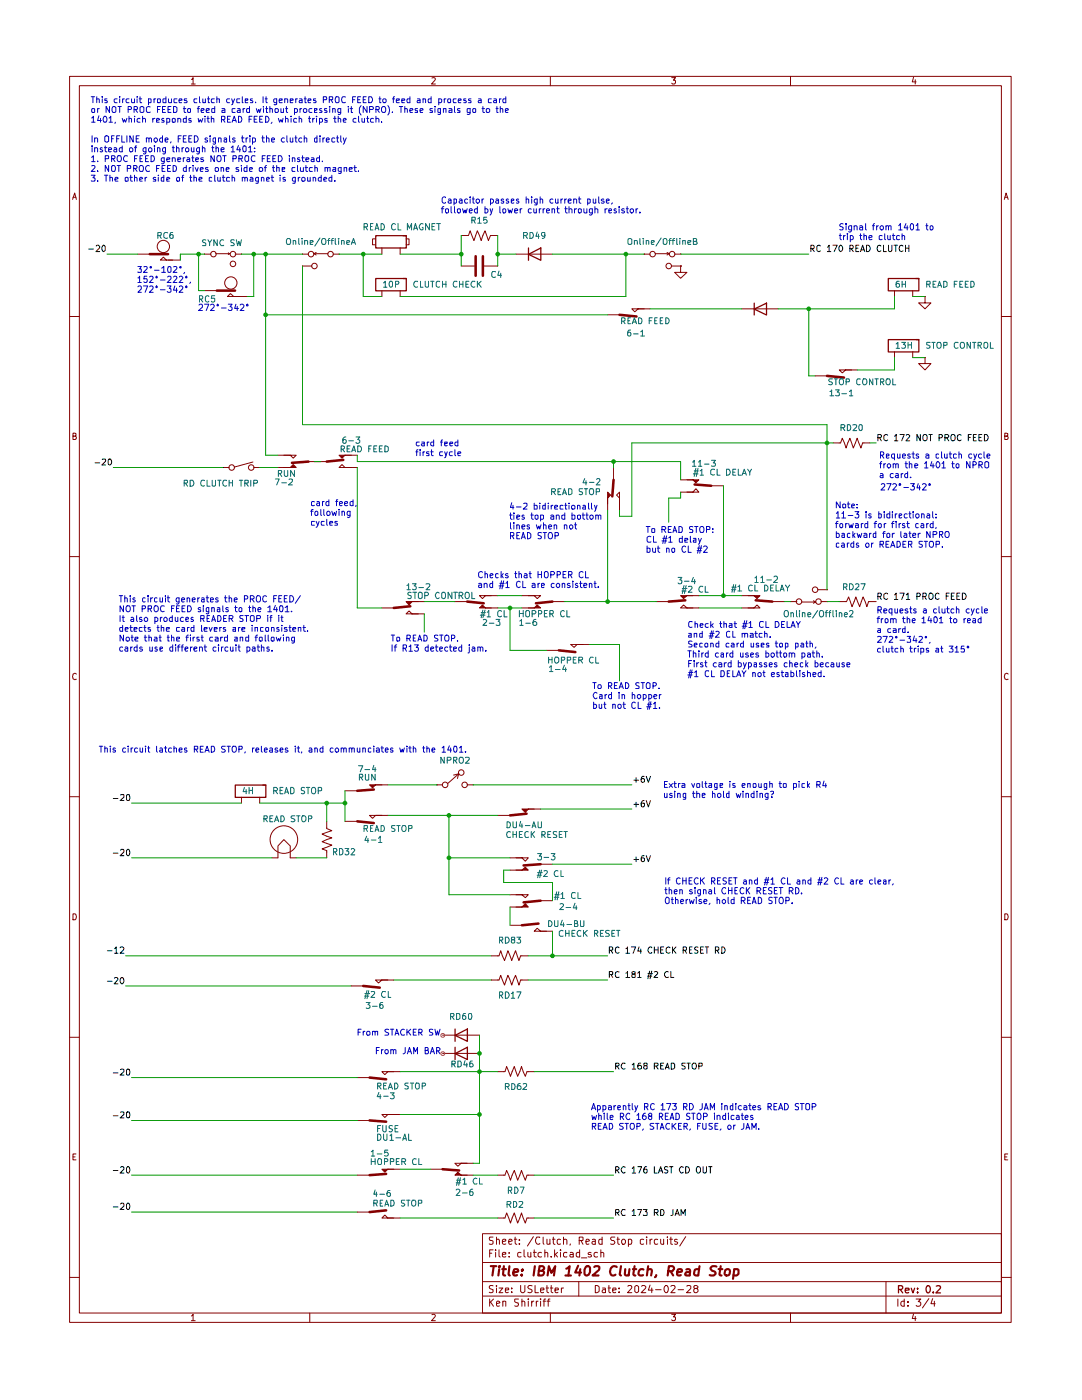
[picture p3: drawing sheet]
<svg xmlns="http://www.w3.org/2000/svg" width="216mm" height="279mm" viewBox="0 0 216 279" stroke-linecap="round" stroke-linejoin="round" font-family="sans-serif">
<g fill="none" stroke="#840000" stroke-width=".2">
<path d="M13.9 15.2h187.9v248.7h-187.9zM15.8 17.1h184v244.9h-184zM38.2 15.8h.2l.1-.3v1.3M38.2 16.8h.7M61.8 15.2v1.9M86.2 15.6l.4-.1 .3 .3-.8 1h.8M109.8 15.2v1.9M134 15.5h.8l-.4 .5h.3l.1 .2-.1 .5-.5 .1-.2-.2M157.7 15.2v1.9M182.3 15.4l-.3 .9h.8M182.6 15.9v.9M14.5 39.8l.4-1.3 .3 1.3"/>
<path d="M14.6 39.4h.6M200.4 39.8l.3-1.3 .5 1.3M200.5 39.4h.6M13.9 63.2h1.9M199.8 63.2h2M14.6 87h.6v-.5l-.6-.1v1.3l.6-.1v-.3l-.2-.3M56.6 90.8h2.5l-.6 .6-.6-.6M56.6 93.3h2.5l-.6-.6-.6 .6M200.5 87h.6v-.5l-.6-.1v1.3h.4l.2-.1 .1-.3-.4-.3M13.9 111.1h1.9M199.8 111.1h2M15.2 134.5l-.2-.1a.65 .65 0 0 0-.5 .6 .65 .65 0 0 0 .5 .6h.2"/>
<path d="M201.2 134.5l-.3-.1a.65 .65 0 0 0-.5 .6 .65 .65 0 0 0 .5 .6h.3M13.9 159h1.9M199.8 159h2M14.6 182.4h.4l.2 .1v.6l-.2 .5h-.4zM200.5 182.4h.4l.2 .1 .1 .6-.3 .5h-.4zM13.9 207h1.9M199.8 207h2M14.6 230.9h.4M15.2 230.3h-.6v1.2h.6M200.5 230.9h.4M201.1 230.3h-.6v1.2h.6M13.9 254.9h1.9"/>
<path d="M96.3 246.2h103.5v15.8h-103.5zM96.3 258.7h103.5M96.3 255.8h103.5M96.3 252h103.5M97.7 259.3v1.4M97.7 250.1h.4M97.9 259.8l.6 .9M98.4 256.6h-.7a.57 .57 0 0 0 .1 .6 .57 .57 0 0 0 .6 .2l-.1 .5h-.7M98.4 249.4h-.7v1.5M98.4 246.9h-.7l-.1 .2 .1 .4 .7 .2v.5l-.3 .1-.5-.1M98.5 259.3l-.8 .7M98.9 249.4v.2"/>
<path d="M98.9 249.9v1M99.1 256.5v.2M99.1 247.5l.1-.2 .4 .1 .1 .9M99.1 246.9v1.4M99.1 257.1v.9M99.6 257.1h.7l-.7 .9h.7M99.6 249.4v1.3l.2 .2M100.2 250.4l.7-.1v-.3l-.4-.1-.3 .2v.6l.3 .2 .4-.1M100.2 247.8l.7-.1v-.3l-.4-.1-.3 .3 .1 .6h.6M100.3 259.8l.2-.1 .4 .1v.9M100.3 259.7v1M100.8 257.5l.7-.1-.1-.3h-.5l-.1 .1v.6l.2 .2 .4-.1"/>
<path d="M101.5 247.8l.7-.1-.1-.3-.4-.1-.2 .3 .1 .6h.5M101.6 250.8v.1M101.6 250v.1M102.1 257.8v.2M102.1 257.1v.1M102.6 247.3h.5M102.8 246.9v1.2l.3 .2M103.5 259.3h-.8v.5l.7 .2 .1 .3-.1 .3-.2 .1-.5-.1M103.6 248.2v.1M103.6 247.4v.2M103.9 256.5v1.2l.2 .3h.4l.2-.3v-1.2M104 250l-.5-.1-.2 .3 .1 .6h.6"/>
<path d="M104.1 259.8a.36 .36 0 0 1 .6 .1v.8M104.1 259.3v1.4M104.6 249.4v1.3l.2 .2M105.3 249.9v.8l.3 .2 .3-.1M105.4 259.3h.1M105.4 259.7v1M105.9 249.9v1M106.1 259.7v1M106.2 256.6l-.6-.1-.3 .3a.74 .74 0 0 0 .8 .6l.1 .3-.3 .3-.6-.1M106.4 249.9h.6M106.4 246.8l-1.2 1.9M106.5 259.7h-.2l-.2 .3"/>
<path d="M106.6 249.4v1.3l.4 .2M106.8 256.5v1.5h.6M107 259.7v1M107.4 259.7l-.4 .1v.2M107.7 247l-.6-.1a.82 .82 0 0 0-.3 .8 .82 .82 0 0 0 .6 .6l.3-.1M107.9 259.3h.1M107.9 257.5l.6-.1v-.3h-.5l-.1 .1v.6l.1 .2 .5-.1M107.9 259.7v1M108 250l-.3-.1-.3 .3v.6h.6M108.4 246.9v1.2l.1 .2M108.4 259.7h.5M108.7 250l.4-.1 .2 .2v.8"/>
<path d="M108.7 249.4v1.5M108.9 259.3h-.3l-.1 .1v1.3M109 257.1h.5M109.1 256.5v1.3l.4 .2M109.1 247.3v.9l.4 .1 .2-.1M109.1 259.7h.6M109.7 259.3h-.2l-.1 .1v1.3M109.7 247.3v1M109.8 257.1h.5M110 256.5v1.3l.3 .2M110 250.8v.1M110.2 247.3h.5"/>
<path d="M110.4 246.9v1.2l.2 .2h.1M110.7 249.4v1.5M110.7 257.5l.7-.1-.1-.3h-.5l-.1 .1v.6l.2 .2 .4-.1M110.8 250.4l.5 .5M111.3 249.9l-.6 .5M111.8 249.4v.2M111.8 247.4l-.4-.1-.2 .3 .1 .6h.5M111.8 249.9v1M112 257.1v.9M112.4 257.1h-.2l-.2 .2M112.4 247.5l.1-.1a.36 .36 0 0 1 .6 .2v.7M112.4 246.9v1.4"/>
<path d="M113.1 250l-.4-.1-.3 .3 .1 .6h.6M113.8 250l.3-.1 .3 .2v.8M113.8 248.2l-.1 .3M114.4 250.3l-.6 .1-.1 .1 .2 .4 .5-.1M115.5 255.8v2.9M115.6 247.6h.6l.1-.6-.7-.1v1.4M115.7 250l-.5-.1-.2 .3 .1 .6h.6M115.7 249.4v1.5M115.9 247.6l.4 .7M116 251h1.1M116.9 247.8l.7-.1-.1-.3-.4-.1-.2 .3 .1 .6h.5M117.9 250l-.3-.1-.2 .3v.2h.5l.1 .3-.2 .2-.4-.1"/>
<path d="M118.2 247.4h.6v.9M118.8 256.5h.3l.5 .4v.7l-.5 .4h-.3zM118.8 247.7l-.6 .1-.1 .2 .3 .3 .4-.1M119.2 250l-.4-.1-.3 .3 .1 .6h.6M119.9 250l.3-.1 .3 .2v.8M119.9 249.4v1.5M120.1 247.4l-.4-.1-.2 .3 .1 .6h.5M120.1 246.9v1.4M120.2 257.1h.5l.1 .9M120.8 257.4h-.5l-.2 .2 .2 .4 .5-.1M121.3 257.1h.5M121.5 256.5v1.3l.3 .2"/>
<path d="M122.3 257.5l.6-.1v-.3h-.6v.1v.6l.1 .2 .5-.1M122.7 246.9h-.7l-.2 .2 .3 .5h.3l.2 .1v.5l-.2 .1-.6-.1M123.1 247.3h.5M123.3 246.9v1.2l.1 .2h.2M123.5 257.8v.2M123.5 257.1v.1M124 247.6l.3-.3h.2l.3 .3v.4l-.3 .3-.4-.1zM125.3 256.7l.2-.2h.3l.2 .1 .1 .4-.9 1h.9M125.4 247.4l.4-.1 .3 .3-.1 .6h-.6M125.4 247.3v1.5M126.8 256.6l.3-.1 .3 .3v.9l-.3 .3-.4-.3v-.9zM128 256.7l.2-.2h.3l.4 .3v.2l-1 1h1"/>
<path d="M128.4 247.4l-.4-.1-.2 .2v.7l.2 .1 .4-.1M129 246.9v.1M129 247.3v1M129.7 256.5l-.3 1h.9M129.7 247.3v1M130.1 257.1v.9M130.1 247.3l-.4 .3M130.8 257.4h1.1M131.2 247.4l-.4-.1-.2 .3v.6h.6M131.8 247.3v.8a.36 .36 0 0 0 .6 .1M132.4 247.3v1M132.8 256.5a.75 .75 0 0 1 .6 .8 .75 .75 0 0 1-.6 .7 .92 .92 0 0 1 0-1.5z"/>
<path d="M133.2 246.9v.1M133.2 247.3v1M133.6 247.3h.6M133.9 256.7l.6-.2 .2 .3-.1 .3-.7 .9h.8M133.9 246.9v1.3l.3 .1M135.1 247.4h-.5v.3l.6 .3-.2 .3-.4-.1M135.3 257.4h1.1M136.8 246.8l-1.2 1.9M137.1 256.7l.1-.2 .6 .1v.5l-.8 .9h.8M138.7 257.1l-.3-.2 .1-.3a.48 .48 0 0 1 .8 .3l-.2 .2a.56 .56 0 0 0-.6 .2 .56 .56 0 0 0 0 .6 .52 .52 0 0 0 .8-.2v-.3l-.4-.3M176.8 255.8v6.2M179.2 259.3v1.4"/>
<path d="M180.4 259.8l-.3-.1-.4 .3 .2 .6h.5M180.4 259.3v1.4M181.2 259.8v.1M182.8 259.3h.9l-.5 .5 .5 .2-.1 .5-.2 .2h-.4l-.2-.2M185.3 259.2l-1.2 1.8M186.1 259.2l-.3 1h.8M186.4 259.7v1M199.8 254.9h2M38.2 262.6l.3-.3v1.3M38.2 263.6h.7M61.8 262v1.9M86.2 262.4l.4-.1 .3 .3-.8 1h.8"/>
<path d="M99.1 260.2l.6-.2v-.2l-.5-.1-.1 .2v.7h.6M109.8 262v1.9M134 262.3h.8l-.4 .5h.3l.1 .2-.1 .5-.5 .1-.2-.2M157.7 262v1.9M181.2 260.5v.2M182.3 262.2l-.3 .9h.8M182.6 262.7v.9"/>
</g>
<path d="M179.3 257.3h.6l.2-.2-.1-.4-.7-.1v1.4M179.6 257.3l.5 .7M180.6 257.5l.8-.1-.1-.3h-.6l-.1 .2 .1 .6h.6M181.8 257.1l.4 .9 .3-.9M183.1 257.9v.1M183.1 257.1v.2M185 256.7l.1-.1a.73 .73 0 0 1 .6 .7 .73 .73 0 0 1-.6 .7l-.1-.1-.2-.5zM186.2 257.9v.1M186.8 256.7l.6-.1 .2 .1 .1 .3-1 1h1" fill="none" stroke="#840000" stroke-width=".25"/>
<g fill="none" stroke="#840000" stroke-width=".42">
<path d="M97.9 252.7h1.1M98.5 252.7l-.2 1.9M99.6 253.3l-.2 1.3M99.7 252.7l-.2 .1h.3l-.1-.1-.1 .2M100.2 253.3h.8M100.5 252.7l-.1 1.6 .1 .2 .3 .1M101.6 252.7l-.1 1.6 .2 .3M102.4 254l.9-.2v-.4l-.6-.1-.2 .3v.9h.7M104.1 254.4v.2M104.3 253.4l.1 .1-.2 .1-.1-.1 .2-.1-.1 .2M106.7 252.7l-.2 1.9M107.5 253.6h.7l.4-.4-.1-.3-.3-.2h-.5l-.3 1.9h.7l.3-.2 .2-.4-.4-.4"/>
<path d="M109.3 254.6l.2-1.9 .5 1.3 .8-1.3-.3 1.9M112.8 254.6h1.1M113 253.2l.7-.5-.3 1.9M115.4 252.6l-.6 1.4h1.2M115.8 253.3l-.2 1.3M116.9 252.9l.5-.2 .3 .3v.9l-.2 .5-.4 .2-.3-.1-.2-.3v-.8zM118.6 252.9l.2-.2h.5l.3 .2v.3l-.1 .3-1.3 1.1h1.2M123.1 252.9l-.1-.1a.81 .81 0 0 0-1.1 .3l-.2 .7 .3 .7 .5 .1 .3-.2M123.9 252.7l-.2 1.6 .2 .3M124.8 253.3v1.2l.4 .1 .3-.2M125.6 253.3l-.2 1.3M126.3 253.3h.7"/>
<path d="M126.6 252.7l-.2 1.6 .1 .2 .3 .1M128.4 253.4l-.2-.1a.63 .63 0 0 0-.7 .4l-.1 .5 .2 .3h.7M129.2 253.5l.4-.2 .4 .1 .1 .2-.2 1M129.3 252.7l-.2 1.9M130.9 254.5v.3l-.2 .1M133.3 253.7l.9-.1a.5 .5 0 0 0 .3-.5 .5 .5 0 0 0-.3-.4h-.7l-.3 1.9M133.8 253.7l.5 .9M135.1 254l.9-.2v-.4l-.5-.1-.2 .1-.1 .2v.9h.6M137 253.4h.6v1.2M137.7 253.8l-.8 .2-.2 .3 .3 .3 .6-.1M139.5 253.4h-.8l-.2 .8 .3 .4 .5-.1M139.6 252.7l-.3 1.9"/>
<path d="M143 252.8l-.8-.1-.4 .3a.78 .78 0 0 0 .8 .8l.2 .4-.3 .3h-.9M143.4 253.3h.7M143.8 252.7l-.2 1.6v.2l.4 .1M144.7 253.5l.4-.2a.46 .46 0 0 1 .6 .4l-.1 .5a.55 .55 0 0 1-.5 .4 .55 .55 0 0 1-.5-.4zM146.5 253.4l.6-.1 .3 .2v.7a.72 .72 0 0 1-1.1 .3M146.5 253.3l-.2 1.9"/>
</g>
<path d="M56.6 93.3h1.3l.6-.6 .6 .6z" fill="#840000"/>
<path d="M61.6 92.1l-3.3 .3" fill="none" stroke="#840000" stroke-width=".51"/>
<path d="M55.5 93.3h2.4M55.5 90.8h2.4M61.6 92.1h2.4M68.8 93.3l-.6-.6-.5 .6h2.4M68.8 90.8l-.6 .6-.5-.6h2.4" fill="none" stroke="#840000" stroke-width=".2"/>
<path d="M67.7 90.8h2.4h-1.3l-.6 .6z" fill="#840000"/>
<path d="M94.9 51.1v3.9M96.4 51.1v3.9M68.5 91.8l-3.3 .3" fill="none" stroke="#840000" stroke-width=".51"/>
<path d="M76.2 58v1.2M79.8 58v1.2M92 53.1h2.7M96.6 53.1h2.7M62.7 92.1h2.5M68.8 90.8h2.5M68.8 93.3h2.5M121.2 99.4l.6-.6-.6-.6v2.4M123.6 99.4l-.6-.6 .6-.6v2.4" fill="none" stroke="#840000" stroke-width=".2"/>
<path d="M75 55.6h6.1v2.4h-6.1zM80.5 55.6h.6" fill="none" stroke="#840000" stroke-width=".25"/>
<path d="M121.2 98.2l.6 .6-.6 .6v1.2z" fill="#840000"/>
<path d="M122.4 95.8l-.2 3.3" fill="none" stroke="#840000" stroke-width=".51"/>
<g fill="none" stroke="#840000" stroke-width=".2">
<path d="M60.4 53.1h.1M60.4 50.7h.1M60.4 50.7h1.2M60.4 53.1h1.8M62.6 50.6h2.8M63.1 50.4l-.4 .2 .4 .3M66.5 50.7h1.2M67.7 50.7h.1M121.2 99.4v2.5M122.4 93.3v2.5M123.6 99.4v2.5M105.4 161.5l-.6 .6-.7-.6h2.5"/>
<circle cx="62.1" cy="50.7" r=".55"/>
<circle cx="62.7" cy="53.1" r=".55"/>
<circle cx="66" cy="50.7" r=".55"/>
</g>
<path d="M126.5 155.7h.9M126.9 155.2v.9M128.5 154.9l-.4 .1-.2 .9a.35 .35 0 0 0 .4 .2 .35 .35 0 0 0 .3-.2v-.3l-.2-.2-.4 .1-.1 .1M128.5 159.8h-.2a.93 .93 0 0 0-.3 1.2h.5l.1-.6-.1-.1h-.5l-.1 .1M128.9 154.9l.5 1.2 .4-1.2M128.9 159.8l.5 1.2 .4-1.2M126.5 160.5h.9M126.5 171.5h.9M126.9 160.1v.9M126.9 171v1M128.5 170.8l-.4 .1-.2 .8a.35 .35 0 0 0 .4 .3 .35 .35 0 0 0 .3-.3v-.2a.35 .35 0 0 0-.3-.3 .35 .35 0 0 0-.4 .3M128.9 170.8l.5 1.2 .4-1.2" fill="none" stroke="#0f0f0f" stroke-width=".2"/>
<path d="M104.1 161.5h2.5h-1.2l-.6 .6z" fill="#840000"/>
<path d="M105.1 162.4l-3.3 .3" fill="none" stroke="#840000" stroke-width=".51"/>
<path d="M99.3 162.7h2.5M103 171.2h2.4l-.6 .7-.7-.7M103 173.7h2.4l-.6-.6-.7 .6M105.4 161.5h2.5" fill="none" stroke="#840000" stroke-width=".2"/>
<path d="M103 173.7h1.1l.7-.6 .6 .6z" fill="#840000"/>
<path d="M107.9 172.5l-3.4 .2" fill="none" stroke="#840000" stroke-width=".51"/>
<path d="M105.4 118.9h2.5l-.7 .6-.6-.6M105.4 121.3h2.5l-.7-.6-.6 .6M101.8 173.7h2.3M101.8 171.2h2.3M107.9 172.5h2.3" fill="none" stroke="#840000" stroke-width=".2"/>
<g fill="none" stroke="#0f0f0f" stroke-width=".2">
<path d="M121.6 189.7l.7-.1v-.5l-.2-.1h-.5v1.2M121.6 194.5h.6l.1-.5-.7-.1v1.2M121.9 189.7l.4 .5M121.9 194.5l.4 .6M123.5 189.1l-.2-.1a.65 .65 0 0 0-.5 .6 .65 .65 0 0 0 .5 .6l.2-.1M123.5 194l-.2-.1a.67 .67 0 0 0-.5 .5 .67 .67 0 0 0 .2 .7l.5-.1M124.9 189.3h.2l.1-.3v1.2M124.9 194.2l.3-.3v1.2M124.9 190.2h.7M124.9 195.1h.7M126 189h.8l-.5 1.2M126.3 194.4l-.2-.3a.42 .42 0 0 1 .6-.1v.3l-.5 .2v.6l.5-.1v-.5l-.2-.1"/>
<path d="M127.3 194.2l.3-.3v1.2M127.3 195.1h.6M127.5 189l-.2 .8h.7M127.8 189.4v.8M129.2 194.8h.9M129.3 194.3h.9M129.6 193.8l-.3 1.5M130.1 189.1l-.2-.1a.6 .6 0 0 0-.6 .7 .6 .6 0 0 0 .8 .5v-.1M130.1 193.8l-.4 1.5M130.6 194l.4-.1 .2 .3-.7 .9h.7M130.6 189v1.2M130.6 189.6h.7"/>
<path d="M131.3 189v1.2M131.8 189.6h.5M132.4 189h-.6v1.2h.6M133.4 194a.61 .61 0 0 0-.8 .3 .61 .61 0 0 0 .2 .8l.6-.1M133.7 189.1l-.3-.1-.5 .3 .1 .8 .4 .1 .3-.1M133.9 193.9v1.2h.6M134.2 189v1.2M134.4 189.6l.5 .6M134.9 189l-.7 .7M136.3 189.7l.7-.1v-.5l-.2-.1h-.5v1.2M136.7 189.7l.3 .5M137.6 189.6h.3"/>
<path d="M138.1 189h-.5v1.2h.5M139.3 189.1h-.6v.5l.5 .1 .1 .3-.3 .2h-.4M139.8 189.6h.4M140.4 189h-.6v1.2h.6M140.7 189h.7M141.1 189v1.2M142.8 189.7l.6-.1v-.5l-.1-.1h-.5v1.2M143.1 189.7l.3 .5M144 189a.64 .64 0 0 1 .7 .6 .64 .64 0 0 1-.7 .6zM122.9 212.8l.5-.1 .1-.4-.1-.1h-.5v1.2M123.1 212.8l.4 .6M124.7 212.3l-.5-.1a.61 .61 0 0 0-.2 .7 .61 .61 0 0 0 .7 .4"/>
<path d="M126.2 212.5l.3-.3v1.2M126.2 213.4h.6M127.8 212.2h-.3l-.2 .2v.9a.42 .42 0 0 0 .6-.1 .42 .42 0 0 0 0-.5l-.4-.1-.2 .3M128.7 212.7l-.3-.3 .1-.2h.5l.1 .3-.6 .3a.36 .36 0 0 0 .2 .6l.4-.1v-.5l-.2-.1M130.6 212.8l.6-.1 .1-.4-.1-.1h-.6v1.2M130.9 212.8l.4 .6M131.8 212.7h.5M132.4 212.2h-.6v1.2h.6M132.8 213.4l.4-1.2 .3 1.2M132.8 213h.6M133.9 212.2h.6l.1 .2v.7l-.3 .3h-.4zM136.7 212.2l-.6 .1v.3l.6 .4-.2 .4-.4-.1"/>
<path d="M137.1 212.2h.7M137.4 212.2v1.2M139.4 212.8l.7-.1v-.4l-.7-.1v1.2M122.9 233.5h.4l.2-.4-.2-.3h-.4v1.3M123.1 233.5l.4 .6M124.7 233l-.2-.2a.64 .64 0 0 0-.5 .7 .64 .64 0 0 0 .5 .6l.2-.2M126.2 233.2l.3-.4v1.3M126.2 234.1h.6M127.3 232.8h.7l-.5 1.3M129 232.8h-.2a.93 .93 0 0 0-.3 1.2l.4 .1 .2-.2v-.5l-.6-.1-.1 .2M130.6 232.8v1.3h.6M131.4 234.1l.4-1.3 .5 1.3"/>
<path d="M131.5 233.7h.6M133.3 232.9l-.5-.1-.2 .2v.3l.6 .2 .1 .2-.1 .3h-.6M133.6 232.8h.7M133.9 232.8v1.3M136.3 233l-.2-.2a.65 .65 0 0 0-.5 .7 .65 .65 0 0 0 .5 .6l.2-.2M136.8 232.8a.65 .65 0 0 1 .8 .7 .65 .65 0 0 1-.8 .6zM139.2 232.8a.46 .46 0 0 1 .6 .5l-.2 .7-.4 .1a.86 .86 0 0 1 0-1.3zM140.3 232.8v1.1l.2 .2 .4-.1 .1-.1v-1.1M141.4 232.8h.7M141.7 232.8v1.3"/>
<circle cx="138.5" cy="212.7" r=".57"/>
</g>
<path d="M105.4 121.3h1.2l.6-.6 .7 .6z" fill="#840000"/>
<path d="M165 75l3.4 .4M110.2 120.1l-3.3 .3M111.5 129.8l3.3 .3" fill="none" stroke="#840000" stroke-width=".51"/>
<g fill="none" stroke="#840000" stroke-width=".2">
<path d="M178.5 58v1.2M182.1 58v1.2M184.6 59.2v1.3h1.2l-1.2 1.1-1.3-1.1h1.3M184.6 59.2h.1M162.6 75h2.4M169.9 73.8h-2.4l.6 .6 .6-.6h2.4M178.5 70.2v1.2M182.1 70.2v1.2M184.6 71.4v1.2h1.2l-1.2 1.2-1.3-1.2h1.3M184.6 71.4h.1M166.3 88.4h1.4l.4-.9 .7 1.9 .8-1.9 .7 1.9 .7-1.9 .8 1.9 .3-1h1.5M104.1 118.9h2.5"/>
<path d="M162.3 119.9l.4 .2-.4 .3M163.2 117.7h1.8M165 117.7h.1M104.1 121.3h2.5M109.1 129.8h2.4M110.2 120.1h2.5M116.3 128.6h-2.4l.7 .6 .5-.6h2.5M157.7 120.1h.1M157.7 120.1h1.3M159.9 120.1h2.9M163.8 120.1h1.2M165 120.1h.1"/>
<path d="M167.5 120.1h1.4l.4-1 .7 2 .8-2 .7 2 .7-2 .8 2 .3-1h1.5M92 232.2l-.6 .6-.6-.6h2.4M92 234.5l-.6-.6-.6 .6h2.4M99.3 234.5h1.5l.3-.9 .8 1.9 .7-1.9 .7 1.9 .8-1.9 .7 1.9 .4-1h1.4M99.3 243.1h1.5l.3-1 .8 2 .7-2 .7 2 .8-2 .7 2 .4-1h1.4"/>
<circle cx="162.6" cy="117.7" r=".55"/>
<circle cx="159.4" cy="120.1" r=".55"/>
<circle cx="163.3" cy="120.1" r=".55"/>
</g>
<g fill="none" stroke="#0f0f0f" stroke-width=".2">
<path d="M161.8 49.6l.6-.1v-.5l-.6-.1v1.3M162.1 49.6l.4 .6M163.7 49.1l-.4-.2-.3 .4 .1 .7 .2 .2 .4-.2M165.1 49.4l.3-.5v1.3M165.1 50.2h.7M166.2 48.9h.8l-.5 1.3M167.6 49l.1-.1a.68 .68 0 0 1 .5 .7 .68 .68 0 0 1-.5 .6 .81 .81 0 0 1-.1-1.2zM169.6 49.6l.6-.1v-.5l-.6-.1v1.3M169.8 49.6l.5 .6M170.8 49.5h.4M171.4 48.9h-.6v1.3h.6M171.7 50.2l.4-1.3 .5 1.3"/>
<path d="M171.8 49.9h.6M172.9 48.9a.65 .65 0 0 1 .8 .7 .65 .65 0 0 1-.8 .6zM175.8 49.1l-.3-.2a.65 .65 0 0 0-.5 .7 .65 .65 0 0 0 .5 .6l.3-.2M176.3 48.9v1.3h.6M177.3 48.9v1.1l.2 .2h.2l.3-.2v-1.1M178.4 48.9h.7M178.7 48.9v1.3M180.2 49.1l-.3-.2a.65 .65 0 0 0-.5 .7 .65 .65 0 0 0 .5 .6l.3-.2M180.7 49.5h.7M180.7 48.9v1.3M181.4 48.9v1.3M175.2 87.4h.5l.2-.2v-.3l-.2-.2h-.5v1.3"/>
<path d="M175.5 87.4l.4 .6M177.1 86.9l-.3-.2-.4 .3v.8l.4 .2 .3-.2M178.5 87l.3-.3v1.3M178.5 88h.7M179.6 86.7h.8l-.5 1.3M180.9 86.9l.4-.2 .2 .3-.7 1h.7M183.6 86.7v1.3l-.6-1.3v1.3M184.2 86.9l.3-.2 .3 .1a.77 .77 0 0 1-.1 1.2l-.4-.1a.92 .92 0 0 1-.1-1zM185.3 86.7h.7M185.7 86.7v1.3M187.4 87.4l.6-.1v-.5l-.6-.1v1.3M188.6 87.4h.5l.2-.4-.2-.3h-.5v1.3"/>
<path d="M188.9 87.4l.4 .6M190 86.7a.46 .46 0 0 1 .6 .4v.4a.46 .46 0 0 1-.6 .5 .86 .86 0 0 1 0-1.3zM191.8 86.9l-.3-.2a.65 .65 0 0 0-.5 .6 .65 .65 0 0 0 .5 .7l.3-.2M193.2 87.3h.4M193.8 86.7h-.6v1.3M194.2 87.3h.5M194.8 86.7h-.6v1.3h.6M195.3 87.3h.5M195.9 86.7h-.6v1.3h.6M196.4 86.7a.65 .65 0 0 1 .8 .6 .65 .65 0 0 1-.8 .7zM175.2 119h.5l.2-.1v-.4l-.2-.1h-.5v1.2M175.5 119l.4 .6"/>
<path d="M177.1 118.5l-.3-.1-.4 .3v.8l.4 .1 .3-.1M178.5 118.7l.3-.3v1.2M178.5 119.6h.7M179.6 118.4h.8l-.5 1.2M180.9 118.7l.3-.3v1.2M180.9 119.6h.6M183 119h.6v-.5l-.6-.1v1.2M184.2 119h.5l.1-.1v-.4l-.1-.1h-.5v1.2M184.5 119l.3 .6M185.6 118.4l.3 .1a.74 .74 0 0 1 .2 1l-.5 .1a.86 .86 0 0 1 0-1.2zM187.4 118.5l-.3-.1a.65 .65 0 0 0-.5 .6 .65 .65 0 0 0 .5 .6l.3-.1M188.8 119h.4"/>
<path d="M189.4 118.4h-.6v1.2M189.8 119h.4M190.4 118.4h-.6v1.2h.6M190.9 119h.4M191.5 118.4h-.6v1.2h.6M192 118.4a.65 .65 0 0 1 .8 .6 .65 .65 0 0 1-.8 .6zM122.9 242h.5l.1-.2-.1-.4h-.5v1.2M123.1 242l.4 .6M124.7 241.5l-.5-.1-.2 .5 .2 .7 .5-.1M126.2 241.7l.3-.3v1.2M126.2 242.6h.6M127.3 241.4h.7l-.5 1.2"/>
<path d="M128.4 241.4h.7l-.3 .4 .3 .2v.5h-.7M130.6 242h.6l.1-.2-.1-.3-.6-.1v1.2M130.9 242l.4 .6M131.8 241.4h.5l.1 .2 .1 .5-.2 .5h-.5zM134.3 241.4v1l-.4 .2M134.7 242.6l.4-1.2 .5 1.2M134.8 242.2h.6M135.9 242.6v-1.2l.4 .8 .4-.8v1.2"/>
</g>
<path d="M177.3 55.6h6v2.4h-6zM182.8 55.6h.5M177.3 67.8h6v2.4h-6zM182.8 67.8h.5" fill="none" stroke="#840000" stroke-width=".25"/>
<path d="M91.4 233.9l.6 .6h1.2h-2.4z" fill="#840000"/>
<path d="M107.4 184.3l-3.3 .4M88.3 233.3l3.3 .3" fill="none" stroke="#840000" stroke-width=".51"/>
<path d="M103 178.6h2.4l-.6 .6-.7-.6M101.8 184.7h2.3M103 181h2.4l-.6-.7-.7 .7M109.1 185.8h-2.5l.6-.5 .7 .5h2.3M85.9 233.3h2.4M92 234.5h2.4M92 232.2h2.4" fill="none" stroke="#840000" stroke-width=".2"/>
<path d="M103 181h1.1l.7-.7 .6 .7z" fill="#840000"/>
<path d="M29.9 50.7h3.6M43.3 58h3.6M107.9 179.7l-3.4 .4" fill="none" stroke="#840000" stroke-width=".51"/>
<g fill="none" stroke="#840000" stroke-width=".2">
<path d="M27.4 50.7h2.5M33.2 51.9l-.6-.6-.6 .6h2.5M33.5 51.9h2.5M40.8 50.7h.1M40.8 50.7h1.3M40.8 58h2.5M43 50.6h2.9M45.6 50.5l.2 .1-.2 .2M46.7 59.2l-.7-.6-.6 .6h2.4M46.9 50.7h1.3M46.9 59.2h2.5M48.2 50.7h.1"/>
<path d="M44.5 93.3h.1M44.5 93.3h1.2M50.5 92.2l-3.8 1M50.6 93.3h1.2M51.8 93.3h.1M96.9 118.9l-.6 .6-.6-.6h2.3M96.9 121.3l-.6-.6-.6 .6h2.3M101.8 178.6h2.3M107.9 179.7h2.3M98 195.6h1.6l.3-.9 .8 1.9 .6-1.9 .8 1.9 .8-1.9 .6 1.9 .4-1h1.5M98 190.8h1.6l.3-1.1 .8 2 .6-2 .8 2 .8-2 .6 2 .4-.9h1.5M101.8 181h2.3"/>
<path d="M88.3 210.2h7.4M88.3 206.6h7.4M99.3 213.9h1.5l.3-1 .8 1.9 .7-1.9 .7 1.9 .8-1.9 .7 1.9 .4-.9h1.4"/>
<circle cx="32.6" cy="49.2" r="1.23"/>
<circle cx="42.6" cy="50.7" r=".55"/>
<circle cx="46.1" cy="56.5" r="1.23"/>
<circle cx="46.5" cy="50.7" r=".55"/>
<circle cx="46.5" cy="52.7" r=".55"/>
<circle cx="46.2" cy="93.3" r=".55"/>
<circle cx="50.1" cy="93.3" r=".55"/>
</g>
<path d="M90.8 210.3l2.5-1.3v2.5zM90.8 206.6l2.5-1.2v2.4zM90.8 205.4v2.4M90.8 209v2.5" fill="none" stroke="#840000" stroke-width=".25"/>
<path d="M17.7 49.7h.9M19.2 49.1l.4-.2 .3 .5-.8 .8h.8M20.5 49l.2-.1 .3 .3v.8l-.3 .2a.71 .71 0 0 1-.2-1.2zM19 92.4h.9M20.4 91.7l.6-.1 .1 .4-.8 .8h.8M21.8 91.6h.3a.72 .72 0 0 1-.3 1.2l-.2-.3v-.6z" fill="none" stroke="#0f0f0f" stroke-width=".2"/>
<path d="M95.7 121.3l.6-.6 .6 .6h1.1z" fill="#840000"/>
<path d="M93.2 120.1l3.3 .3" fill="none" stroke="#840000" stroke-width=".51"/>
<path d="M96.9 118.9h2.4M82.2 122.5l-.6-.6-.6 .6h2.5M82.2 120.1l-.6 .6-.6-.6h2.5M90.8 120.1h2.4M96.9 121.3h2.4" fill="none" stroke="#840000" stroke-width=".2"/>
<path d="M81 120.1h2.5h-1.3l-.6 .6z" fill="#840000"/>
<path d="M81.9 121l-3.3 .3M72.5 196.8l3.3 .3M73.7 215.1l3.3 .3M73.7 223.6l3.3 .3" fill="none" stroke="#840000" stroke-width=".51"/>
<g fill="none" stroke="#840000" stroke-width=".2">
<path d="M76.2 121.3h2.4M82.2 120.1h2.5M82.2 122.5h2.5M54.3 171.2h1.2v-2.4l1.1-1.2 1.3 1.2v2.4h1.2M65.2 163.9v1.5l1 .4-1.9 .7 1.9 .7-1.9 .8 1.9 .7-1.9 .7 .9 .4v1.4M70.1 196.8h2.4M77.4 195.6h-2.5l.6 .6 .7-.6h2.4M71.3 215.1h2.4M78.6 213.9h-2.4l.6 .6 .6-.6h2.4M71.3 223.6h2.4M77.4 233.3l-.6 .6-.6-.6h2.4M78.6 222.4h-2.4l.6 .6 .6-.6h2.4"/>
<circle cx="56.6" cy="167.6" r="2.75"/>
</g>
<g fill="none" stroke="#0f0f0f" stroke-width=".2">
<path d="M22.6 159.3h.9M24 158.7l.6-.1 .1 .5-.7 .7h.7M25.3 158.7h.5l.1 .6-.2 .5h-.3l-.2-.3zM22.6 170.3h.9M24 169.7l.2-.2h.4l.1 .2v.3l-.7 .8h.7M25.5 169.5a.68 .68 0 0 1 .4 .6 .68 .68 0 0 1-.4 .7l-.3-.3v-.7zM21.4 189.7h1M21.4 195.8h1M22.9 189.3l.3-.3v1.2M22.9 195.2l.4-.1 .2 .3-.7 .9h.7M22.9 190.2h.6M24 189.1l.1-.1h.4l.2 .2-.1 .4-.6 .6h.7"/>
<path d="M24.1 195.2a.56 .56 0 0 1 .7 .3 .56 .56 0 0 1-.2 .7v.1a.56 .56 0 0 1-.7-.4 .56 .56 0 0 1 .2-.7zM22.6 214.1h.9M24 213.4h.7v.5l-.7 .6h.7M25.3 213.4h.4a.86 .86 0 0 1 0 1.1h-.3l-.2-.1zM22.6 233.6h.9M22.6 222.7h.9M24 233l.2-.2h.4l.1 .2v.3l-.7 .8h.7M24 222l.6-.1 .1 .5-.7 .7h.7M25.2 222.1l.2-.2h.3a.86 .86 0 0 1 0 1.2l-.4-.1-.1-.2zM25.5 232.8a.68 .68 0 0 1 .4 .7 .68 .68 0 0 1-.4 .6l-.3-.2v-.8zM22.6 240.9h.9M24 240.3l.2-.2h.4l.1 .2v.4l-.7 .7h.7"/>
<path d="M25.5 240.1a.68 .68 0 0 1 .4 .7 .68 .68 0 0 1-.4 .6l-.3-.3v-.7z"/>
</g>
<path d="M76.2 233.3h2.4h-1.2l-.6 .6z" fill="#840000"/>
<path d="M71.3 163.9l3.3 .4M77 234.3l-3.3 .2M77 241.6l-3.3 .3" fill="none" stroke="#840000" stroke-width=".51"/>
<g fill="none" stroke="#840000" stroke-width=".2">
<path d="M48.2 159.1v1.2M51.8 159.1v1.2M74.9 156.6l-.6 .6-.6-.6h2.5M87.1 156.6h.1M87.1 156.6h1.2M91.5 154.4l-2.2 2M91.5 154.4l-1 .3M91.5 154.4l-.2 1M93.2 156.6h1.2M94.4 156.6h.1M68.8 163.9h2.5M76.2 162.7h-2.5l.6 .6 .6-.6h2.5"/>
<path d="M71.3 234.5h2.4M77.4 233.3h2.4M71.3 241.9h2.4M78.6 243.1h-2.4l.6-.6 .6 .6h2.4"/>
<circle cx="88.8" cy="156.6" r=".55"/>
<circle cx="92" cy="154.2" r=".55"/>
<circle cx="92.7" cy="156.6" r=".55"/>
</g>
<path d="M46.9 156.7h6.1v2.4h-6.1zM52.5 156.7h.5" fill="none" stroke="#840000" stroke-width=".25"/>
<path d="M73.7 156.6h2.5h-1.3l-.6 .6z" fill="#840000"/>
<path d="M123.6 62.8l3.4 .4M74.6 157.6l-3.3 .2" fill="none" stroke="#840000" stroke-width=".51"/>
<g fill="none" stroke="#840000" stroke-width=".2">
<path d="M128.5 50.7h.1M128.5 50.7h1.2M130.7 50.6h2.9M133.1 50.4l.4 .2-.4 .3M133.9 53.1h1.9M134.6 50.7h1.2M135.8 53.1v1.3h1.3l-1.3 1.1-1.2-1.1h1.2M135.8 53.1h.1M135.8 50.7h.1M121.2 62.8h2.4M128.5 61.6h-2.4l.6 .6 .6-.6h2.4M148 61.6h7.3"/>
<path d="M149.3 118.9h2.3l-.6 .6-.5-.6M149.3 121.3h2.3l-.6-.6-.5 .6M68.8 157.8h2.5M74.9 156.6h2.5"/>
<circle cx="130.2" cy="50.7" r=".55"/>
<circle cx="133.4" cy="53.1" r=".55"/>
<circle cx="134.1" cy="50.7" r=".55"/>
</g>
<path d="M150.5 61.7l2.5-1.2v2.4zM150.5 60.5v2.4" fill="none" stroke="#840000" stroke-width=".25"/>
<path d="M149.3 118.9h2.3l-.6 .6-.5-.6z" fill="#840000"/>
<path d="M150.8 119.8l3.3 .3" fill="none" stroke="#840000" stroke-width=".51"/>
<path d="M137.1 118.9l-.7 .6-.6-.6h2.5M148 118.9h2.5M137.1 121.3l-.7-.6-.6 .6h2.5M148 121.3h2.5M154.1 120.1h2.5" fill="none" stroke="#840000" stroke-width=".2"/>
<path d="M135.8 118.9h2.5h-1.2l-.7 .6z" fill="#840000"/>
<path d="M136.7 119.8l-3.3 .3" fill="none" stroke="#840000" stroke-width=".51"/>
<path d="M137.1 98.2h2.3l-.5-.7-.6 .7M137.1 95.8h2.3l-.5 .6-.6-.6M137.1 118.9h2.3M131 120.1h2.4M137.1 121.3h2.3" fill="none" stroke="#840000" stroke-width=".2"/>
<path d="M137.1 95.8h2.3l-.5 .6-.6-.6z" fill="#840000"/>
<path d="M138.6 96.7l3.3 .2" fill="none" stroke="#840000" stroke-width=".51"/>
<path d="M74.9 47.7h-.6v1.2h.6M76.2 49.4v1.3M79.8 49.4v1.3M81 47.7h.6v1.2h-.6M92 47h1.5l.3-.9 .8 1.9 .7-1.9 .7 1.9 .8-1.9 .7 1.9 .4-1h1.4M103 50.7h7.2M135.8 95.8h2.5M135.8 98.2h2.5M141.9 96.9h2.5" fill="none" stroke="#840000" stroke-width=".2"/>
<path d="M75 47h6.1v2.5h-6.1zM80.5 47h.6M105.5 50.8l2.4-1.3v2.4zM105.5 49.5v2.4" fill="none" stroke="#840000" stroke-width=".25"/>
<g fill="none" stroke="#009600" stroke-width=".2">
<path d="M21.3 50.7h6.1M39.6 50.7v7.3h1.2M40.8 50.7h-4.8v1.2M48.2 50.7h12.2M50.6 50.7v8.5h-1.2M53 50.7v40.1h2.5M60.4 53.1v31.7h104.6v32.9M67.7 50.7h8.5M72.5 50.7v8.5h3.7M79.8 50.7h12.2M92 47v6.1M99.3 50.7h3.7"/>
<path d="M99.3 47v6.1M110.2 50.7h18.3M124.9 50.7v8.5h-45.1M135.8 50.7h25.6M178.5 59.2v2.4h-23.2M182.1 59.2h2.5M53 62.8h68.2M129.7 61.6h18.3M161.4 61.6v13.4h1.2M178.5 71.4v2.4h-7.4M182.1 71.4h2.5M22.6 93.3h21.9"/>
<path d="M51.8 93.3h3.7M62.7 92.1h1.3M71.3 90.8v1.3h64.5v3.7M71.3 93.3v28h4.9M122.4 92.1v1.2M135.8 98.2v1.2h-2.4v4.8M144.4 96.9v22M166.3 88.4h-40.2v14.6h-2.5v-1.1M173.6 88.4h1.2M99.3 118.9h4.8M121.2 101.9v18.2M139.4 118.9h8.6"/>
<path d="M84.7 120.1h6.1M84.7 122.5v3.7M99.3 121.3h4.8M101.8 121.3v8.5h7.3M112.7 120.1h18.3M117.6 128.6h6v7.3M139.4 121.3h8.6M156.6 120.1h1.1M165 120.1h2.5M68.8 157.8v6.1M77.4 156.6h9.7M94.4 156.6h31.7"/>
<path d="M26.2 171.2h28.1M26.2 160.3h22M51.8 160.3h17M59.1 171.2h6.1M65.2 160.3v3.6M77.4 162.7h21.9M89.6 162.7v15.9h12.2M89.6 171.2h12.2M101.8 173.7h-1.3v2.4h9.7v3.6M107.9 161.5h18.2M110.2 172.5h15.9M25.1 190.8h72.9"/>
<path d="M25.1 196.8h45M78.6 195.6h19.4M101.8 181v3.7M105.4 195.6h15.8M105.4 190.8h15.8M110.2 185.8v5M26.2 215.1h45.1M79.8 213.9h19.5M95.7 206.6v25.6h-1.3M106.6 213.9h15.8M26.2 234.5h45.1M26.2 223.6h45.1"/>
<path d="M79.8 233.3h6.1M79.8 222.4h15.9M94.4 234.5h4.9M106.6 234.5h15.8M26.2 241.9h45.1M79.8 243.1h19.5M106.6 243.1h15.8"/>
</g>
<g fill="none" stroke="#0000c2" stroke-width=".2">
<path d="M18.2 19.3h.7M18.5 19.3v1.2M19.3 19.8l.4-.1 .1 .8M19.3 19.3v1.2M20.4 19.3v.1M20.4 19.7v.8M21.3 19.7h-.4v.4h.4l.1 .1-.1 .3h-.4M23.4 19.7h-.5l-.1 .2 .1 .6h.5M23.9 19.3v.1M23.9 19.7v.8M24.5 19.7v.8M24.8 19.7l-.3 .2"/>
<path d="M25.7 19.7h-.4l-.2 .2 .2 .6h.4M26.2 19.7l.1 .8 .5-.1M26.8 19.7v.8M27.3 19.3v.1M27.3 19.7v.8M27.8 19.7h.5M27.9 19.3v1l.1 .2h.3M30.7 19.7v.8M31.1 19.7h-.3l-.1 .2M31.4 19.8h.6l-.1 .7-.5-.1zM33.1 19.3v1.2h-.5l-.1-.7 .6-.1M33.6 19.7l.1 .8 .5-.1"/>
<path d="M34.2 19.7v.8M35.3 19.7l-.6 .1v.6l.6 .1M37.3 19.7h-.5l-.1 .2 .1 .2h.4l.1 .1v.3h-.6M39.3 19.7h-.5l-.1 .2 .1 .6h.5M39.8 19.3v1l.2 .2M40.5 19.7v.8l.5-.1M41 19.7v.8M41.4 19.7h.4M41.6 19.3v1.2h.2M42.8 19.7h-.5l-.1 .2 .1 .6h.5M43.3 19.8l.5-.1v.8M43.3 19.3v1.2"/>
<path d="M45.8 19.7h-.4l-.2 .2 .2 .6h.4M46.2 19.7l.3 .8M46.8 19.7l-.4 1.1-.2 .1M47.8 19.7l-.6 .1v.6l.6 .1M48.3 19.3v1.2h.2M50.4 19.7h-.4v.2l.5 .3-.1 .3h-.4M52.5 19.3v1.2M52.9 19.7h.4M53.1 19.3v1l.2 .2M56.8 19.8l.5-.1 .1 .8M56.8 19.7v.8M59 19.7v.8"/>
<path d="M59.4 19.7h-.3l-.1 .2M59.8 19.7h.4l.1 .2v.6h-.5v-.4l.5-.1M60.7 19.7h.4M60.9 19.3v1.2h.2M63 19.7h-.4v.4h.3l.2 .1-.1 .3h-.4M64.5 19.9h.6v-.6h-.6v1.2M65.7 19.9h.6l.1-.5-.7-.1v1.2M66 19.9l.4 .6M67.1 19.3h.4l.2 .2v.8l-.2 .2h-.4l-.1-.2-.1-.6zM68.9 19.4l-.5-.1-.2 .5 .2 .7 .5-.1M70.4 19.9h.4M71 19.3h-.6v1.2"/>
<path d="M71.4 19.9h.4M72 19.3h-.6v1.2h.6M72.5 19.9h.4M73.1 19.3h-.6v1.2h.6M73.6 19.3h.5l.2 .3v.4l-.2 .5h-.5zM75.6 19.7h.4M75.8 19.3v1.2h.2M76.4 19.9l.1-.2h.4l.1 .2-.1 .6-.4-.1zM78.3 19.7h.4M78.7 19.3l-.2 .2v1M81.8 19.3v1.2h-.5v-.8h.5M83.3 19.7h.4l.1 .2v.6h-.5v-.4l.5-.1"/>
<path d="M84.4 19.8l.4-.1 .1 .8M84.4 19.7v.8M86 19.3v1.2h-.5v-.8h.5M88.6 19.7v.8M89 19.7h-.3l-.1 .2M89.4 19.7l.5 .1-.1 .7h-.4zM91 19.7h-.5l-.1 .2 .1 .6h.5M93 19.7h-.5v.4h.4l.2 .1-.1 .3h-.5M94 19.7h-.4l-.1 .2 .1 .2 .4 .1v.3h-.5M95.5 19.7h.4l.1 .2v.6h-.5v-.4l.5-.1M98 19.7l-.5 .1v.6l.5 .1M98.6 19.7h.4l.1 .2v.6h-.5v-.4l.5-.1"/>
<path d="M99.7 19.7v.8M100 19.7h-.3v.2M100.9 19.3v1.2h-.5v-.8h.5M18.2 35h.8l-.5 .5h.4v.7l-.7-.1M18.3 23.5l.3-.3v1.2M18.3 31.4l.3-.3v1.2M18.3 33.1l.4-.1 .3 .4-.8 .8h.8M18.3 24.4h.7M18.3 32.3h.7M18.4 21.7l.5 .1-.1 .6h-.4zM18.4 29.1v.1M18.4 27.1v1.3"/>
<path d="M18.4 29.5v.8M18.9 27.7l.2-.2 .4 .2v.7M18.9 29.6l.2-.1 .4 .1v.7M18.9 27.5v.9M18.9 29.5v.8M19.5 32.2v.1M19.5 34.1v.1M19.5 36.1v.1M19.5 21.7v.7M19.7 23.1l-.2 .9h.7M19.8 21.7h-.2l-.1 .1M20.1 23.6v.8"/>
<path d="M20.4 29.6l-.2-.1-.2 .2 .5 .4-.2 .2-.3-.1M20.7 23.3a.56 .56 0 0 1 .7 .3 .56 .56 0 0 1-.2 .7l-.5 .1v-.2l-.1-.5zM20.8 29.5h.5M20.8 35h.7M20.9 27.3l.3-.2 .5 .2v.9l-.3 .2-.5-.2zM21 29.1v1l.3 .2M21 31.7h.6l.1-.5-.7-.1v1.2M21.2 35v1.2M21.7 29.9l.6-.1-.1-.2h-.5v.6h.5M21.7 33v1.2l-.7-1.2v1.2M21.8 23.5l.3-.3v1.2M21.8 24.4h.6"/>
<path d="M21.8 21.3v1.1l-.6-1.1v1.1M21.9 35.5h.5v.7M21.9 35v1.2M22.3 31.7h.5l.1-.5-.1-.1h-.5v1.2M22.3 33.2l.5-.2a.86 .86 0 0 1 .1 1.2h-.5l-.1-.2zM22.3 27.7h.3M22.5 31.7l.4 .6M22.6 21.3l.5 .1v.9l-.2 .1h-.4a.86 .86 0 0 1 .1-1.1zM22.8 27.1h-.5v1.3M22.8 29.6l.3-.1 .2 .1v.7M22.9 35.8l.6-.2v-.1l-.4-.1-.2 .2 .1 .6h.5M23 24.4l-.1 .2"/>
<path d="M23.3 29.8h-.4l-.2 .3 .2 .2 .4-.1M23.3 27.7h.4M23.4 33h.6M23.5 31.1h.5l.2 .4-.1 .6-.2 .2-.4-.1-.1-.4zM23.5 21.3h.7M23.7 33v1.2M23.9 27.1h-.6v1.3M23.9 21.3v1.1M24.3 27.1v1.3h.6M24.4 23.6l.2 .8 .2-.5 .3 .5 .2-.8M24.4 29.6h-.5l-.1 .5a.36 .36 0 0 0 .6 .1M24.4 29.1v1.2"/>
<path d="M25 35.5h.6l-.1 .7-.5-.1zM25.3 27.1v1.3M25.4 31.2l-.5-.1a.61 .61 0 0 0-.2 .7 .61 .61 0 0 0 .7 .4M25.4 33.6h.6l.1-.5-.7-.1v1.2M25.6 21.8h.5l.1-.1v-.4h-.6v1.1M25.7 23.7h.5v.7M25.7 23.2v1.2M25.9 29.6l.3-.1 .3 .2-.1 .5h-.5zM25.9 35.4h.5M26.1 35v1l.1 .2h.2M26.6 27.1v1.3l-.7-1.3v1.3M26.7 33.6h.5l.1-.2v-.3l-.6-.1v1.2"/>
<path d="M26.8 21.8h.5v-.5h-.5v1.1M26.8 23.2v.1M26.8 35.5l.4-.1 .1 .2v.6M26.8 23.6v.8M26.8 35v1.2M26.8 29.5h.5M26.8 31.7h.5M26.9 33.6l.4 .6M27 21.8l.4 .6M27.2 27.7h.4M27.3 29.1h-.3v1.2M27.4 31.1h-.6v1.2"/>
<path d="M27.8 27.1h-.6v1.3h.6M27.9 35.8l.6-.2-.2-.2-.4 .2v.4v.2h.5M27.9 21.4l.3-.1 .5 .1v.9l-.2 .1h-.4l-.2-.1zM27.9 23.7l-.3-.1-.3 .3v.3l.2 .2h.4M27.9 33.1l.4-.1 .2 .2 .1 .6-.1 .4h-.6v-.2l-.1-.6zM27.9 31.7h.4M28.5 23.7l.4-.1 .1 .2v.6M28.5 31.1h-.6v1.2h.6M28.5 23.2v1.2M29 35.4v.8M29 31.7h.4M29.1 29.5v1l-.2 .2h-.3"/>
<path d="M29.1 29.6l-.3-.1-.3 .2 .1 .5h.5M29.2 27.7l.2-.2 .3 .2v.7M29.2 27.5v.9M29.3 35.4l-.3 .2M29.6 20.5l.5-.1v-.7h-.5v1.2M29.6 29.7l.5-.2 .2 .2-.1 .5h-.5zM29.6 31.1h-.6v1.2h.6M29.7 27.7l.2-.2 .3 .2v.7M29.8 33.1a.61 .61 0 0 0-.8 .3 .61 .61 0 0 0 .3 .8l.5-.1M30 21.3h-.1a.46 .46 0 0 0-.7 .2v.7l.2 .2h.6M30.1 31.1h.5a.66 .66 0 0 1 .2 .7 .66 .66 0 0 1-.7 .5zM30.5 23.6v.8"/>
<path d="M30.7 27.8l.5-.3 .2 .3v.3l-.4 .3-.3-.3zM30.8 29.1v.1M30.8 29.5v.8M30.9 23.6l-.3 .1-.1 .2M31.1 35.5l-.4-.1-.1 .2 .1 .2h.4v.4h-.5M31.2 24l.6-.1v-.2h-.6v.7h.6M31.2 33.6h.5M31.4 29.6l.2-.1 .3 .1v.7M31.4 21.8h.4M31.4 29.5v.8M31.6 35v.1M31.6 35.4v.8"/>
<path d="M31.8 33h-.6v1.2M32 21.3h-.6v1.1M32.3 33.6h.4M32.4 27.6l-.3-.1-.3 .3v.3l.3 .3 .3-.1M32.4 21.8h.5M32.4 27.1v1.3M32.7 23.7l-.3-.1-.1 .2 .1 .2h.3v.4h-.4M32.7 35v1.2h-.4l-.1-.7h.5M32.8 32.2h-.5l-.1-.5 .1-.2h.5v.9l-.3 .3-.2-.1M32.9 27.9h.6l-.1-.4-.5 .2v.5l.2 .2 .3-.1M32.9 33h-.6v1.2h.6M33 21.3h-.6v1.1h.6"/>
<path d="M33 29.5v1l-.2 .2h-.3M33 29.6l-.3-.1-.3 .2 .1 .5h.5M33.3 23.7h.6v.6l-.6 .1M33.3 31.8h.6v-.3h-.5l-.1 .2v.4l.1 .2 .5-.1M33.3 35.8l.6-.2-.1-.1h-.5v.7h.5M33.3 23.6v1.2M33.4 33.6h.5M33.5 21.8h.5M34 33h-.6v1.2h.6M34.1 21.3h-.6v1.1h.6M34.1 28.3l-.1 .2M34.4 23.7h.6l-.1 .7-.5-.1z"/>
<path d="M34.4 31.6l.5-.1 .1 .8M34.4 29.5h.4M34.4 31.5v.8M34.5 29.1v1.1l.3 .1M34.5 33a.66 .66 0 0 1 .7 .5 .66 .66 0 0 1-.2 .7h-.5zM34.6 21.3h.4l.3 .2v.7l-.2 .2h-.5zM35.2 29.6l.2-.1 .3 .1v.7M35.2 29.1v1.2M35.3 35.5h.5l-.1 .7h-.4zM35.5 23.7l.3-.1 .3 .2v.6M35.5 31.8h.6l-.1-.3h-.5v.7h.5M35.5 23.6v.8"/>
<path d="M35.6 27.7h.4M35.7 20.1l.6-.1-.1-.3h-.4l-.1 .2 .1 .6h.4M36.2 27.1h-.6v1.3M36.2 35.4h.5M36.3 29.5v.8M36.6 21.7h.5M36.6 27.7h.4M36.6 31.5v.8M36.7 29.5l-.4 .2M36.7 35l-.3 .1v1.1M36.7 21.3v1l.1 .1h.3M36.9 31.5h-.2l-.1 .2"/>
<path d="M37 29.7l.4-.2 .3 .2-.1 .5h-.5zM37.2 23.2v1.2h-.5l-.1-.7h.6M37.2 27.1h-.6v1.3h.6M37.2 33v1.2h-.5l-.1-.2v-.4l.1-.2h.5M37.3 31.5h.5v.8M37.5 21.7l.5 .1-.1 .6h-.4zM37.7 27.7h.4M37.8 33.4v.8M37.8 31.8h-.5v.2l.1 .3 .4-.1M37.8 35.4h.5M38 35v1.2h.3M38.1 23.7h-.4v.3h.4l.1 .2-.1 .2h-.4"/>
<path d="M38.1 33.4h-.3v.2M38.2 29.5v.6l.2 .2 .3-.1M38.3 27.1h-.6v1.3h.6M38.3 31.5h.4M38.4 31.1v1.1l.3 .1M38.5 33v.1M38.5 33.4v.8M38.7 35.5h.5v.7M38.7 29.5v.8M38.7 35v1.2M38.8 27.1a.65 .65 0 0 1 .7 .6 .65 .65 0 0 1-.7 .7zM38.9 33.4l.4 .8 .2-.8"/>
<path d="M39 31.8h.6l-.1-.3h-.4l-.1 .2v.4l.2 .2 .3-.1M39.4 21.7h.4M39.5 23.6l.2 .8 .3-.5 .2 .5 .3-.8M39.7 35.8l.6-.2v-.1l-.4-.1-.2 .2 .1 .6h.5M39.8 21.3h-.3v1.1M39.8 29.5v1l-.3 .2h-.2M39.8 29.6l-.3-.1-.3 .2 .1 .5h.5M40 33.8l.6-.1-.1-.3h-.5v.2v.6h.5M40.1 22.1l.6-.2-.1-.2h-.4l-.1 .1 .1 .6h.4M40.4 29.6l.2-.1 .3 .1v.7M40.4 29.1v1.2M40.6 31.5h-.5l-.1 .2 .1 .1h.4l.1 .3-.1 .2-.5-.1"/>
<path d="M40.9 23.2v.1M40.9 23.6v.8M41.2 22.1l.5-.2v-.2h-.5v.1v.6h.5M41.3 23.6h.4M41.4 27.6l-.3-.1-.2 .2 .2 .2 .3 .1v.3h-.5M41.5 23.2v1l.2 .2M41.5 33.4h-.4l-.1 .2 .1 .2 .4 .1v.3h-.5M41.9 27.1v.2M41.9 27.5v.9M42.2 23.7h.5v.7M42.2 23.2v1.2M42.3 35.5h-.6v.6l.6 .1"/>
<path d="M42.3 29.5h.4M42.4 29.1v1l.3 .2M42.8 31.1v1.2l-.7-1.2v1.2M42.8 21.3v1.1h-.5v-.6l.5-.1M42.8 35v1.2h.2M43 27.5v1.1l-.2 .2-.3-.1M43 27.6l-.3-.1-.2 .2v.5l.2 .2 .3-.1M43 33.4h.4l.2 .2v.4l-.2 .2h-.4zM43.1 29.6l.2-.1 .3 .1v.7M43.1 29.1v1.2M43.4 31.1h.5l.2 .4-.1 .6-.2 .2-.4-.1-.1-.4zM43.4 35.4l.1 .8 .4-.1"/>
<path d="M43.6 27.7l.2-.2 .3 .1v.8M43.6 27.5v.9M43.9 35.4v.8M44.1 29.9l.6-.1v-.2l-.4-.1-.2 .1v.5l.2 .2 .4-.1M44.1 33.5l.4-.1 .1 .8M44.1 33.4v.8M44.2 23.9h.5l.2-.2v-.4l-.7-.1v1.2M44.3 21.7h.5l.1 .1v.6h-.6v-.3l.6-.2M44.4 35.4h.5M44.5 31.1h.6M44.5 35v1l.1 .2h.3M44.5 23.9l.4 .5"/>
<path d="M44.7 27.6h.5v.8M44.8 31.1v1.2M45.1 33.8l.6-.1-.1-.3h-.4l-.1 .2 .1 .6h.4M45.2 27.9h-.5v.4h.5M45.4 23.8h.4M45.8 27.1v1.1l.2 .2M45.8 35.5h-.6v.6l.6 .1M46 23.2h-.6v1.2h.6M46.1 29.5l.4-.4v1.2M46.1 30.3h.7M46.3 24.4l.4-1.2 .5 1.2M46.3 35.5l.4-.1 .1 .2v.6"/>
<path d="M46.3 35v1.2M46.5 31.7h.6v-.6h-.6v1.2M46.5 24h.6M46.9 21.7l-.6 .1v.6h.6M46.9 27.6l-.3-.1-.2 .2 .2 .2 .3 .1v.3h-.5M47.4 21.7h.4l.1 .1v.6h-.5l-.1-.2 .6-.3M47.6 23.2a.66 .66 0 0 1 .6 .4 .66 .66 0 0 1-.2 .8h-.4zM47.6 29l-.4 .9h.8M47.6 33.4h-.4l-.1 .2 .1 .2 .4 .1v.3h-.5M47.7 31.7h.6v-.5l-.6-.1v1.2M47.8 29.5v.8M48 31.7l.3 .6"/>
<path d="M48.2 33v.1M48.2 27.5h.5M48.2 33.4v.8M48.3 27.1v1.1l.4 .2M48.3 35.5l.4-.1 .2 .2v.6M48.3 35.4v.8M48.5 29.2l.4-.1 .2 .2v.8l-.2 .2-.4-.1zM48.5 21.7v.7M48.9 21.7h-.3l-.1 .1M48.9 35.6l.1-.2 .4 .2v.6M48.9 20.1l.5-.1v-.3h-.5v.8h.5M49 31.1h.4l.2 .1v.9l-.5 .2a.86 .86 0 0 1-.1-1.2z"/>
<path d="M49.1 27.5v.9M49.3 33v1.2h-.5v-.8h.5M49.4 27.5h-.1l-.2 .3M49.6 29.5l.4-.4v1.2M49.6 30.3h.7M49.7 23.8h.4M49.8 21.3v1.1h-.5v-.7h.5M49.8 33.8l.6-.1-.1-.3h-.4l-.1 .2 .1 .6h.4M49.9 27.1v.2M49.9 27.5v.9M50 35.5l.3-.1 .2 .2v.6h-.5l-.1-.3 .6-.3M50.3 23.2h-.6v1.2"/>
<path d="M50.4 27.6l.3-.1 .3 .2v.5l-.3 .2-.3-.1M50.4 27.5v1.3M50.7 23.8h.4M50.8 30.2v.1M50.8 29.6h.1M50.9 31.2l-.5-.1a.61 .61 0 0 0-.3 .8 .61 .61 0 0 0 .8 .3M51 20.4v.1M51.1 21.7l.3 .7 .2-.6 .2 .6 .3-.7M51.3 23.2h-.6v1.2h.6M51.6 35.4l-.1 1.2h-.4M51.6 35.5l-.4-.1-.2 .2v.4l.1 .2h.5M51.8 33.4h.4l.2 .2v.4l-.2 .2h-.4z"/>
<path d="M51.8 23.8h.4M52.2 35.5l.3-.1 .2 .2v.6M52.2 35.4v.8M52.2 27.5h.5M52.3 31.7h.4M52.4 23.2h-.6v1.2h.6M52.4 27.1v1.1l.3 .2M52.6 21.3h.1M52.6 21.7v.7M52.7 33.4h.5M52.9 31.1h-.6v1.2M53 23.2a.66 .66 0 0 1 .7 .4 .66 .66 0 0 1-.3 .8h-.4z"/>
<path d="M53 21.7h.4M53.2 21.3v1.1h.2M53.2 27.7l.1-.2 .4 .2v.7M53.2 33l-.3 .2v1M53.2 35.8l.6-.2-.2-.2-.4 .2v.4l.1 .2h.4M53.2 27.1v1.3M53.3 31.7h.5M53.9 21.8l.4-.1 .1 .7M53.9 21.3v1.1M53.9 31.1h-.6v1.2h.6M54.1 35.4h.5M54.2 27.9h.6l-.2-.4-.4 .2v.5l.2 .2 .3-.1"/>
<path d="M54.3 24.4l-.2 .2M54.3 35v1l.1 .2h.2M54.4 33.4h.4M54.4 31.7h.5M54.5 33v1l.3 .2M55 21.7h.4l.1 .1v.5l-.1 .1h-.4zM55 31.1h-.6v1.2h.6M55.2 20.5l-.5-.1-.1-.5 .2-.2h.4v1.1h-.5M55.2 33.5l.5-.1v.8M55.2 33v1.2M55.5 23.6l.3 .8 .3-.5 .2 .5 .2-.8M55.5 31.1h.6a.66 .66 0 0 1 .2 .8 .66 .66 0 0 1-.8 .4z"/>
<path d="M55.7 20.1l.6-.1v-.3h-.5l-.1 .2 .1 .6h.5M55.9 35v.1M55.9 35.4v.8M56.1 21.7v.7h.5M56.3 33.8l.5-.1v-.3h-.5v.8h.5M56.6 21.7v.7M56.7 27.6l-.3-.1-.3 .3v.3l.3 .3 .3-.1M56.9 35.5h-.4v.2l.4 .1v.4h-.4M57 23.7l.3-.1 .2 .2v.6M57 21.7h.4M57 23.2v1.2M57.2 21.3v1l.2 .1"/>
<path d="M57.2 27.1v1.1l.2 .2M57.7 31.1v.1M57.7 31.5v.8M57.9 20.1l.6-.1-.1-.3h-.5v.8h.5M57.9 27.5v.8l.4 .1 .1-.2M58.1 23.2v.1M58.1 23.6v.8M58.3 31.6l.5-.1v.8M58.3 31.5v.8M58.4 27.5v.9M58.8 22.4h.4l.2-.1v-.5l-.2-.1h-.4v1.2M58.8 33.4h-.5v.2v.6h.5"/>
<path d="M58.8 27.5h.5M58.9 35.4l-.1 1.2h-.4M58.9 35.5l-.3-.1-.3 .2v.4l.2 .2h.4M59 27.1v1.2l.3 .1M59.2 23.7a.36 .36 0 0 0-.6 .2l.1 .5h.5M59.4 33v1l.1 .2M59.5 35.4v.8M59.7 23.7l.3-.1 .2 .2v.6M59.7 23.2v1.2M59.8 31.5h-.4v.2l.5 .4-.2 .2-.3-.1M59.9 35.4l-.4 .2M59.9 21.7v.7"/>
<path d="M59.9 33.4l.1 .8 .5-.1M60.2 21.7h-.3v.1M60.2 27.6l-.3-.1-.3 .3v.3l.3 .3 .3-.1M60.2 31.5h.5M60.3 35.5h.5l.1 .5-.2 .2h-.4zM60.4 31.1v1l.3 .2M60.5 33.4v.8M60.7 21.7h.3l.2 .1v.5l-.2 .1h-.3l-.2-.1v-.5zM60.7 27.7l.2-.2 .3 .1v.8M60.7 27.1v1.3M60.9 33.4h.5M61 31.8h.6v-.3h-.6v.7h.6"/>
<path d="M61 33v1l.1 .2h.3M61.4 35.4v.8l.5-.1M61.5 20.1l.6-.1-.1-.3h-.4l-.1 .2 .1 .6h.4M61.6 23.6h.4M61.7 23.2v1l.3 .2M61.9 35.4v.8M62.1 31.5h.5l.1 .8M62.2 21.7h-.4l-.2 .1v.5l.2 .1h.4M62.3 33.4h-.5l-.1 .2 .1 .6h.5M62.4 23.6v.8M62.5 35.5l.3-.1 .2 .2v.6M62.5 35.4v.8"/>
<path d="M62.7 31.8h-.6v.2l.1 .3 .5-.1M62.7 22.1l.5-.2v-.2h-.5v.7h.5M62.7 23.6l-.3 .3M62.8 33.5l.4-.1 .1 .8M62.8 33v1.2M63.2 23.2v.1M63.2 23.6v.8M63.2 27.6l-.3-.1-.2 .2v.5l.2 .2 .3-.1M63.2 27.1v1.3M63.8 23.7l.3-.1 .2 .3v.3l-.1 .2h-.4M63.8 31.5h-.6v.2v.5h.6M63.8 23.6v1.2"/>
<path d="M63.8 31.1v1.2M63.8 27.1v.2M63.8 27.5v.9M64.1 35v1.2h-.4l-.2-.2 .1-.5h.5M64.2 21.7h-.4v.1l.1 .3h.3v.3h-.4M64.3 32.2v.1M64.4 27.5v.9M64.6 35.8l.6-.2-.2-.2-.4 .2v.4l.1 .2h.4M64.8 27.5l-.4 .3M64.9 33.5l.4-.1 .1 .8M64.9 33.4v.8M65.1 27.9h.6l-.2-.4-.4 .2v.5l.2 .2 .3-.1"/>
<path d="M65.2 21.7h-.4v.3l.4 .1 .1 .2-.1 .1h-.4M65.3 23.7l-.4-.1-.1 .2 .1 .2h.4v.4h-.5M65.4 33.6v-.2h.5v.8M65.8 21.3h.1M65.8 21.7v.7M66.2 35v1.2h-.4l-.2-.2 .1-.5h.5M66.4 21.8l.4-.1 .1 .7M66.4 21.7v.7M66.5 33.4h.5v.8h-.5v-.4l.5-.1M66.6 23.6h.5M66.8 23.2v1.2h.3M66.8 27.6l-.4-.1-.2 .2v.5l.2 .2 .4-.1"/>
<path d="M66.8 36.1v.1M67.1 27.5h.5M67.3 27.1v1.2l.3 .1M67.5 23.7l.3-.1 .2 .2v.6M67.5 23.2v1.2M68 22.4h-.5v-.7h.5v.9l-.3 .3-.2-.1M68 27.1v1.1l.2 .2M68.1 34.2h-.4l-.2-.2v-.4l.2-.2h.4v1.1h-.5M68.5 24l.6-.1-.2-.3-.4 .2v.4l.1 .2h.4M68.5 27.5l.3 .9M68.7 33.5l.5-.1v.8M68.7 33.4v.8"/>
<path d="M69.1 27.5l-.6 1.3M69.5 21.3h.1M69.5 21.7v.7M69.7 33.8l.6-.1v-.3h-.5l-.1 .2 .1 .6h.5M69.9 21.7h.5M70.1 21.3v1.1h.3M70.6 33.4h.5M70.8 33v1l.1 .2h.2M71 23.7l-.3-.1-.3 .3v.3l.2 .2h.4M71.5 23.2v1l.2 .2M71.5 34.1v.1M72.1 21.1l-.4 .5v.8l.4 .5"/>
<path d="M72.2 23.6l.1 .8 .4-.1M72.7 23.6v.8M73.2 23.6h.4M73.2 21.3v1.1l-.7-1.1v1.1M73.3 23.2v1l.3 .2M73.7 21.8h.6l.2-.1-.1-.4h-.7v1.1M74.5 23.7l-.3-.1-.3 .3v.3l.2 .2h.4M75 21.8h.6v-.5h-.6v1.1M75 23.7l.4-.1 .2 .2v.6M75 23.2v1.2M75.3 21.8l.4 .6M76.1 24.3v.1"/>
<path d="M76.2 21.4l.5-.1a.86 .86 0 0 1 .1 1.1h-.4a.74 .74 0 0 1-.2-1zM77.4 21.1a1.42 1.42 0 0 1 0 1.8M78.3 22.4h.1M79.1 20.1l.6-.1v-.3h-.5l-.1 .2 .1 .6h.5M79.7 21.3h.7M80 21.3v1.1M80.2 20.1l.6-.1-.1-.3h-.5v.8h.5M80.8 21.8l.4-.1 .1 .7M80.8 21.3v1.1M81.8 22.1l.6-.2-.1-.2h-.4l-.1 .1 .1 .6h.4M83.3 21.7h-.4l-.1 .1 .2 .3h.3v.3h-.5M83.8 22.1l.6-.2-.1-.2h-.4l-.1 .1 .1 .6h.4"/>
<path d="M86.3 21.7h-.4l-.1 .1 .1 .3h.4v.3h-.5M86.8 21.3h.1M86.8 21.7v.7M87.5 20.5l.6-.1v-.5l-.1-.2h-.5v1.2M87.9 22.4h-.5l.1-.7h.4v1.1h-.5M88.5 21.8l.5-.1v.7M88.5 21.7v.7M88.9 39.5l-.3-.2-.4 .3 .1 .8 .3 .2 .3-.2M89.5 39.8l.3-.1 .2 .2v.7M89.6 21.7h.5l.1 .1v.6h-.6v-.3l.6-.2M90 40l-.6 .2 .2 .4 .4-.1M90.6 39.8h.5v.6l-.2 .2-.3-.1"/>
<path d="M90.6 39.7v1.2M90.7 21.3v1l.1 .1M91.4 20.1l.6-.1v-.3h-.5l-.1 .2 .1 .6h.5M91.7 39.8l.3-.1 .2 .2v.7M91.8 21.7h-.4l-.1 .1 .1 .3h.4v.3h-.5M92.2 40l-.6 .2 .2 .4 .4-.1M93.3 39.8a.36 .36 0 0 0-.6 .2l.1 .5h.5M93.8 22.4h-.6l.1-.7h.5v.9l-.2 .3-.4-.1M93.8 39.3v.2M93.8 39.7v.9M94.2 39.7h.5M94.4 21.7l.5 .1-.1 .6h-.4z"/>
<path d="M94.4 39.3v1.2l.3 .1M95.1 39.8l.3-.1 .3 .3v.3l-.3 .3-.4-.3zM96.2 21.7h.5M96.2 39.7v.9M96.4 21.3v1v.1h.3M96.5 39.7l-.3 .3M97.1 21.7h.4l.2 .1v.5l-.2 .1h-.4zM97.9 39.8l.3-.1 .3 .3v.3l-.3 .3-.3-.1M97.9 39.7v1.2M99 39.8l.3-.1 .2 .2v.7M99 21.7h.4M99.1 21.3v1.1h.3"/>
<path d="M99.5 40l-.6 .2 .2 .4 .4-.1M99.8 21.8l.4-.1 .1 .7M99.8 21.3v1.1M100.5 39.8l-.3-.1-.2 .2 .2 .2h.3v.4h-.5M100.8 22.1l.6-.2-.1-.2h-.4l-.1 .1 .1 .6h.4M101.4 39.8l-.2-.1-.2 .3 .4 .1 .1 .3-.2 .2-.3-.1M103.5 39.8l-.3-.1-.2 .3 .5 .1v.3l-.1 .2-.4-.1M105 39.8h.5v.8M105 39.3v1.3M106.1 39.3v.2M106.1 39.7v.9M107.2 39.7v1l-.1 .2h-.4"/>
<path d="M107.2 39.8l-.3-.1-.3 .3v.3l.3 .3 .3-.1M107.8 39.8l.3-.1 .2 .2v.7M107.8 39.3v1.3M110.3 39.8l-.3-.1-.3 .3v.3l.3 .3 .3-.1M110.8 39.7v.7l.2 .2 .3-.2M111.3 39.7v.9M111.9 39.7v.9M112.3 39.7l-.4 .3M112.7 39.7v.9M113 39.7l-.3 .3M114.5 39.8l.4-.1 .2 .2v.7M114.5 39.7v.9"/>
<path d="M115.4 39.7h.5M115.6 39.3v1.1l.3 .2M117.3 39.8h.5v.6l-.2 .2-.3-.1M117.3 39.7v1.2M118.4 39.7v.8l.3 .1 .2-.2M118.9 39.7v.9M119.5 39.3v1.2l.1 .1M120.5 39.8l-.3-.1-.2 .3 .5 .1 .1 .3-.2 .2-.4-.1M27.5 53.2h.7l-.3 .5 .3 .1v.5h-.7M27.5 55.5h.2l.2-.4v1.3M27.5 57.2l.2-.1h.3l.2 .1v.5l-.7 .6h.7M27.5 56.4h.7"/>
<path d="M28.6 57.1h.9l-.5 1.2M28.7 53.3l.4-.1 .3 .3-.8 .9h.8M29.3 55.1h-.5l-.1 .6 .6-.1v.7l-.4 .1-.2-.2M29.9 53.3l.2-.1 .1 .1-.1 .2zM29.9 55.3l.4-.2 .3 .4-.8 .9h.8M29.9 57.2l.4-.1 .3 .3-.8 .9h.8M30.8 53.9h1M31.1 55.3l.1-.2 .2 .2-.1 .2zM31.1 57.2l.1-.1 .2 .1-.1 .2zM32 55.9h.9M32 57.8h.9M32.3 53.5l.4-.3v1.2"/>
<path d="M32.3 54.4h.7M33.4 57.1h.7l-.3 .5 .3 .1v.5l-.1 .1h-.5l-.1-.1M33.4 55.3l.2-.2h.4l.1 .2v.3l-.7 .8h.7M33.5 53.3l.4-.1 .2 .2v.8l-.1 .2-.5-.1zM34.6 53.3l.5-.1 .2 .3-.8 .9h.8M34.6 55.3l.5-.2 .2 .4-.8 .9h.8M34.9 57.1l-.3 .8h.8M35.2 57.5v.8M35.8 53.3l.2-.1 .2 .1-.2 .2zM35.8 55.3l.4-.2 .3 .4-.8 .9h.8M35.8 57.2l.4-.1 .3 .3-.8 .9h.8M36.8 54.4l-.1 .2"/>
<path d="M37 55.3l.2-.2 .1 .2v.2zM37 57.2l.2-.1 .1 .1v.2zM38 56.3l-.2 .3M88.1 41.7h.5M88.6 41.2l-.4 .2v1.1M88.9 41.7h.6v.6l-.2 .2-.4-.2zM90 41.2v1.1l.2 .2M90.7 41.2v1.1l.1 .2M91.3 41.7h.6v.6l-.2 .2-.4-.2zM92.3 41.7l.2 .8 .3-.6 .2 .6 .2-.8M93.6 42.1l.6-.1-.1-.3-.5 .1v.5l.2 .2 .4-.1M95.3 41.7h-.4l-.2 .2v.4l.2 .2 .4-.1"/>
<path d="M95.3 41.2v1.3M96.8 41.7h.3l.3 .2v.4l-.3 .2-.3-.1M96.8 41.2v1.3M97.8 41.7l.2 .8M98.3 41.7l-.5 1.2M99.7 41.2v1.2l.2 .1M100.3 41.7h.5v.7l-.3 .1-.2-.2zM101.3 41.7l.3 .8 .2-.6 .2 .6 .3-.8M102 40.1l.5-.1v-.2h-.5v.7h.5M102.7 42.1l.6-.1-.2-.3h-.4v.7h.5M103.8 41.7v.8M104.1 41.7h-.3v.2"/>
<path d="M106 41.7a.36 .36 0 0 0-.6 .2l.1 .5h.5M106.5 41.7v.6l.2 .2 .3-.2M107 41.7v.8M107.6 41.7v.8M108 41.7l-.4 .2M108.4 41.7v.8M108.7 41.7l-.3 .2M109.1 42.1l.5-.1-.1-.3-.4 .1v.5l.1 .2 .4-.1M110.2 41.7h.5v.8M110.2 41.7v.8M111.1 41.7h.5M111.3 41.2v1.1l.3 .2"/>
<path d="M112.7 41.7h.5M112.9 41.2v1.1l.3 .2M113.4 40.1l.6-.1v-.2l-.5-.1-.1 .2v.5l.1 .2 .5-.1M113.5 41.7h.5l.1 .1v.7M113.5 41.2v1.3M114.6 41.7v.8M115.1 41.7h-.4l-.1 .2M115.4 41.7h.6l-.1 .7-.3 .1-.2-.2zM116.5 41.7v.6l.2 .2 .4-.2M117.1 41.7v.8M118.2 41.7v1l-.3 .2-.3-.1M118.2 41.7h-.6v.6l.2 .2 .4-.1"/>
<path d="M118.7 41.7h.4l.2 .1v.7M118.7 41.2v1.3M120.7 41.7v.8M121 40.1l.6-.1-.2-.3-.4 .2v.5l.2 .2 .3-.1M121.2 41.7h-.4l-.1 .2M121.5 42.1l.5-.1v-.3h-.5v.7h.5M122.2 40.5l-.2 .2M122.9 41.7h-.2l-.2 .2 .5 .4-.1 .2-.4-.1M123.5 41.2v.2M123.5 41.7v.8M124.5 41.7h-.3l-.2 .2 .5 .2 .1 .2-.1 .2-.5-.1M125 41.7h.4"/>
<path d="M125.1 41.2v1.2l.3 .1M125.8 41.7h.4l.2 .2v.4l-.2 .2-.5-.2zM126.9 41.7v.8M127.3 41.7l-.4 .2M127.7 42.3v.2M167.5 47h.4M167.6 46.7v1l.3 .1M168.2 44.7l-.4-.1-.2 .3 .1 .3 .5 .2v.3l-.1 .2-.5-.1M168.3 47v.8M168.7 47l-.4 .2M168.8 44.6v.2M168.8 45v.9"/>
<path d="M169.1 46.7h.1M169.1 47v.8M169.7 47.1l.3-.1 .3 .2-.1 .6h-.5M169.7 47v1.3M169.9 45v1.1l-.2 .2-.4-.1M169.9 45.1l-.3-.1-.3 .2v.5l.3 .2 .3-.1M170.4 45.2l.3-.2 .3 .2v.7M170.4 45v.9M171.5 45.1l.5-.1 .1 .2v.7M171.5 47h.5M171.7 46.7v1l.3 .1M172.1 45.4l-.6 .1v.3h.6"/>
<path d="M172.4 47.2l.2-.2 .3 .1v.7M172.4 46.7v1.1M172.7 44.6v1.2l.2 .1M173.4 47.4l.6-.1v-.2l-.4-.1-.2 .2v.5l.2 .1h.4M174.1 45h.4M174.5 44.6l-.3 .3v1M174.9 45v.9M175.3 45l-.4 .3M175.6 45.3l.3-.3 .3 .1v.7l-.3 .1-.3-.3zM176 47.1l-.4-.1-.2 .2v.6h.6M176.5 46.7v1.1h.2M176.8 45.2l.2-.2 .3 .1v.8"/>
<path d="M176.8 45v.9M177.1 47v.7l.2 .1h.3M177.3 45.2l.2-.2 .3 .1v.8M177.6 47v.8M178.1 47h.5M178.2 46.7v1l.4 .1M179.3 45l.4-.4v1.3M179.3 45.9h.7M179.5 47.1l-.3-.1-.3 .2v.6h.6M180 47.2l.2-.2 .3 .2v.6M180 46.7v1.1M180.8 44.6l-.4 .9h.8"/>
<path d="M181 45v.9M181.9 44.6l.4 .3v.7l-.3 .3a.75 .75 0 0 1-.1-1.3zM182.8 45l.3-.4v1.3M182.8 45.9h.7M184.7 45h.5M184.9 44.6v1.1l.3 .2M185.6 45.2l.2-.2 .3 .1v.7l-.3 .1-.2-.2zM39.7 60.9l.2-.2h.3l.2 .2v.4l-.8 .7h.8M40.8 60.7h.9l-.5 1.3M42 60.9l.5-.2 .3 .3-.1 .3-.7 .7h.8M43.4 60.7l.2 .2-.1 .1-.2-.1zM44.2 61.5h.9"/>
<path d="M45.6 60.7h.7l-.4 .5 .3 .1v.6l-.5 .1-.1-.2M47.1 60.7l-.3 .9h.8M47.3 61.1v.9M47.9 60.9l.2-.2h.3l.3 .3-.1 .3-.7 .7h.8M49.2 60.8l.2-.1 .1 .2-.1 .1h-.2zM65.6 99.7v1.2M67.4 99.7h-.3v1.2M70.4 99.7v1.2M83 90.2h.4M83.4 89.7l-.3 .1v1.1M83.7 88.2h-.6v.2v.5h.6M83.8 89.7v.1"/>
<path d="M83.8 90.2v.7M84.2 88.2h.5v.8M84.4 90.2v.7M84.7 88.5l-.5 .1-.1 .1 .1 .3 .5-.1M84.8 90.2h-.3l-.1 .1M85.3 88.2v.8M85.6 88.2h-.3v.2M85.6 90.2h-.4l-.1 .1 .1 .2 .4 .1v.3h-.5M85.9 90.2h.5M86.1 89.7v1.1l.1 .1h.2M86.5 88.2h-.4l-.2 .2 .1 .5h.5M86.5 87.8v1.2"/>
<path d="M87.9 88.2h.4M88.3 87.8l-.2 .2v1M88.3 90.2h-.5l-.1 .1 .1 .6h.5M88.7 88.6l.5-.1v-.3h-.5v.7h.5M88.7 90.2l.3 .7M89.2 90.2l-.3 1.1-.2 .1M89.7 88.6l.6-.1v-.3h-.5l-.1 .2v.4l.2 .2 .4-.1M90.3 90.2h-.5l-.1 .1v.5l.1 .1h.5M90.8 89.7v1.1l.1 .1M91.4 88.2h-.5l-.1 .2v.5h.6M91.4 90.5l.6-.1-.1-.2h-.5v.1v.6h.5M91.4 87.8v1.2"/>
<path d="M175.5 92.5h.4M175.7 90.8h.6v-.5l-.6-.1v1.2M175.7 94.6l.3-.1 .2 .2v.6M175.9 96.7l.1-.2h.4l.1 .2v.3l-.7 .8h.7M175.9 92.1l-.2 .2v1.1M175.9 90.8l.5 .6M176.2 94.8l-.5 .1-.1 .2 .2 .2h.4M176.4 92.5v.9M176.7 92.5l-.3 .3M176.9 91l.5-.1v-.2h-.5v.7h.5M177 96.5h.8l-.6 1.3M177 92.8l.5-.3 .2 .3v.3l-.4 .3-.3-.3z"/>
<path d="M178.1 96.7l.2-.2h.3l.3 .3-.8 1h.8M178.2 92.7l.2-.2 .3 .2v.7M178.2 94.6l-.3-.1-.3 .2 .1 .6h.5M178.2 92.5v.9M178.5 90.7a.36 .36 0 0 0-.6 .1l.1 .6h.5M178.5 90.6v1.2M178.7 92.7l.2-.2 .3 .1v.8M178.7 94.6h.5v.7M179.1 90.6v.8h.3l.2-.1M179.2 94.8l-.5 .1-.1 .2 .3 .2h.3M179.4 96.6l.2-.1 .1 .2v.2h-.3zM179.6 90.6v.8"/>
<path d="M179.8 94.5v.8M180.1 91l.6-.1-.2-.3-.4 .2v.5l.2 .1h.3M180.2 94.5l-.4 .2M180.3 97.3h1M180.6 92.5h.5M180.8 92.1v1.1l.3 .2M181.1 94.6l-.3-.1-.3 .2 .1 .6h.5M181.1 94.2v1.1M181.4 92.7l.2-.2 .4 .1v.8M181.4 92.1v1.3M181.6 90.7l-.3-.1-.2 .2 .2 .2 .3 .1v.3h-.5M181.7 96.5h.8l-.5 .5h.4l.1 .2-.1 .5-.5 .1-.2-.2"/>
<path d="M181.7 95.3h.1M182 90.6h.5M182.2 90.2v1.2h.3M182.5 93l.6-.1v-.3h-.6v.7h.6M183.2 96.5l-.2 .9h.6M183.3 90.7l-.3-.1-.2 .2 .2 .2 .3 .1v.3h-.5M183.5 96.9v.9M184.1 96.7l.1-.2h.4l.2 .3-.7 1h.7M184.5 92.5l.3-.4v1.3M184.5 93.4h.7M184.7 90.7l.4-.1 .2 .2v.6M185.3 96.6l.2-.1 .2 .2-.1 .2h-.3z"/>
<path d="M185.3 90.9l-.6 .1v.4h.6M185.9 92.1l-.2 .9h.7M186.2 92.5v.9M186.9 92.2l.2-.1a.68 .68 0 0 1 .5 .7 .68 .68 0 0 1-.5 .6 .81 .81 0 0 1-.2-1.2zM187.3 90.7h-.5v.6l.1 .1h.4M187.9 90.2v1.2h.1M188 92.5l.3-.4v1.3M188 93.4h.6M188.5 90.6v.7l.1 .1 .4-.1M189 90.6v.8M189.4 90.6h.5M189.6 90.2v1.1l.3 .1"/>
<path d="M189.9 92.5h.5M190.1 92.1v1.1l.3 .2M190.8 90.7h-.6v.6l.2 .1h.4M190.8 92.6l.4-.1 .1 .2v.5l-.1 .2-.4-.1v-.2zM191.3 90.7l.4-.1 .2 .2v.6M191.3 90.2v1.2M193.6 92.1v1.3l-.7-1.3v1.3M193.9 90.7l-.3-.1-.3 .2 .1 .6h.5M194.1 92.8l.6-.1 .1-.3-.2-.3h-.5v1.3M194.3 90.6l.3 .8M194.9 90.6l-.4 1.1-.2 .1M195.3 92.8l.7-.1v-.4l-.2-.2h-.5v1.3"/>
<path d="M195.6 92.8l.4 .6M195.8 90.7l-.3-.1-.3 .2v.4l.3 .2h.3M196.3 90.2v1.1l.2 .1M196.5 92.3l.3-.2 .5 .2v.9l-.3 .2-.5-.2zM196.9 91l.6-.1-.1-.3-.5 .2v.5l.2 .1h.3M23.8 118.9h.7M24.1 118.9v1.2M24.9 119.5l.2-.2 .3 .2v.6M24.9 118.9v1.2M26 118.9v.1M26 119.3v.8M26.9 119.4l-.2-.1-.2 .3 .5 .4-.2 .1h-.3"/>
<path d="M29 119.4l-.4-.1-.1 .2v.5l.1 .1h.4M29.6 118.9v.1M29.6 119.3v.8M30.1 119.3v.8M30.5 119.3l-.4 .3M31.3 119.4l-.3-.1-.2 .2v.5l.2 .1h.3M31.9 119.3v.8h.4l.1-.1M32.4 119.3v.8M33 118.9v.1M33 119.3v.8M33.4 119.3h.5M33.5 118.9v1.1l.4 .1"/>
<path d="M35.7 119.3v1l-.2 .3-.3-.1M35.7 119.4l-.3-.1-.3 .3 .1 .5h.5M36.2 119.7l.6-.1-.1-.3-.5 .2v.5l.2 .1h.3M37.3 119.5l.2-.2 .3 .2v.6M37.3 119.3v.8M38.4 119.7l.5-.1-.1-.3-.4 .2v.5l.1 .1h.4M39.5 119.3v.8M39.8 119.3l-.3 .3M40.2 119.4h.5v.7M40.7 119.6l-.5 .1v.4h.5M41.2 119.3h.5M41.3 118.9v1.1l.4 .1"/>
<path d="M42 119.7l.6-.1-.2-.3-.4 .1v.7h.5M43.5 119.4l-.3-.1-.2 .2 .2 .2 .3 .1v.3h-.5M44.8 119.3h.5M45 118.9v1.1l.3 .1M45.7 119.5l.2-.2 .3 .2v.6M45.7 118.9v1.2M46.7 119.7l.6-.1-.1-.3-.5 .2v.5l.2 .1h.3M48.8 119.6l.6-.1v-.5l-.6-.1v1.2M50 119.6l.6-.1 .1-.4-.2-.2h-.5v1.2M50.3 119.6l.4 .5M51.4 118.9a.46 .46 0 0 1 .6 .4v.4a.46 .46 0 0 1-.6 .4 .86 .86 0 0 1 0-1.2zM53.2 119l-.3-.1a.65 .65 0 0 0-.5 .6 .65 .65 0 0 0 .5 .6l.3-.1"/>
<path d="M54.6 119.5h.4M55.2 118.9h-.6v1.2M55.6 119.5h.5M56.2 118.9h-.6v1.2h.6M56.7 119.5h.5M57.3 118.9h-.6v1.2h.6M57.8 118.9a.65 .65 0 0 1 .8 .6 .65 .65 0 0 1-.8 .6zM59.9 118.9l-1 1.5M62 102h.5M62.5 101.7h-.3l-.1 .2v1M62.7 100.2l-.4-.1-.2 .1v.6h.6M62.7 104.1h-.6v.6l.6 .1"/>
<path d="M62.9 102.1l.3-.1 .2 .2v.6h-.5zM63.1 104.1l.3 .7M63.2 100.2l.4-.1 .2 .1v.7M63.7 104.1l-.3 .7-.3 .4M63.8 100.4h-.5l-.1 .3 .1 .2 .5-.1M64 101.7v1.1l.2 .1M64.3 100.1v.8M64.6 101.7v1l.2 .2M64.7 100.1h-.2l-.2 .2M64.7 104.1h-.5l-.1 .1 .1 .6h.5M65.2 103.6v1.1l.2 .1M65.3 102.1l.3-.1 .3 .3-.1 .5h-.5z"/>
<path d="M65.6 100.2h-.5l-.1 .5a.36 .36 0 0 0 .6 .1M65.8 104.4l.6-.1-.1-.2h-.4l-.1 .1 .1 .6h.4M66.2 102l.3 .9 .2-.6 .3 .6 .1-.9M67 100.1h.4M67.3 104.1h-.4l-.1 .1 .1 .2 .4 .1v.3h-.5M67.7 101.7v.1M67.7 102v.9M67.7 100.5l.6-.1-.1-.3-.5 .1v.6l.2 .1 .3-.1M68.2 102.2l.2-.2 .3 .1 .1 .8M68.2 102v.9M68.8 100.5l.5-.1v-.2l-.3-.1-.2 .1v.6l.2 .1 .3-.1M69.9 102v1l-.3 .3-.3-.1"/>
<path d="M69.9 102.1h-.6v.5a.36 .36 0 0 0 .6 .2M70.4 100.2l-.3-.1-.2 .1v.6h.5M71 100.8v.3M95.5 116.5l.4-.1 .2 .2v.7M96.1 116.8h-.6v.4h.6M96.3 114.2l-.4-.2-.4 .4 .1 .7 .3 .2 .4-.2M96.6 116.6l.3-.2 .3 .2v.7M96.6 116.4v.9M96.8 114.6l.3-.1 .2 .1v.7M96.8 114v1.3M97.8 114.9l.6-.2-.2-.2-.4 .1v.5l.2 .2 .3-.1M98.3 116.5l-.3-.1-.3 .3 .1 .5h.5"/>
<path d="M98.3 116v1.3M99.4 114.6h-.5v.5l.2 .2 .3-.1M99.6 116.9h.9M99.7 116.4h.9M100 114v1.3M100.1 114.8l.3 .5M100.1 115.9l-.4 1.6M100.4 114.5l-.4 .5M100.5 115.9l-.3 1.6M100.9 116.4l.4-.4v1.3M100.9 117.3h.7M101.3 114.6l-.2-.1-.3 .2 .5 .2 .1 .2-.1 .2-.5-.1"/>
<path d="M101.7 102.8h.5M101.9 102.4v1.1l.3 .1M101.9 104.3v1.1l.1 .2M101.9 106.9h.6v-.5l-.1-.1h-.5v1.2M102.1 100.3l-.2 1h.6M102.2 106.9l.3 .6M102.4 100.8v.8M102.5 102.4v.1M102.5 104.3v.2M102.5 102.8v.8M102.5 104.7v.9M102.7 114.5h.4"/>
<path d="M102.9 114v1.2l.2 .1M103 101.2h1M103.1 103.2l.6-.2-.1-.1h-.5v.6h.5M103.1 104.9l.2-.2 .3 .2v.7M103.1 104.7v.9M103.1 106.9h.4M103.5 114.6l.4-.1 .2 .1v.7M103.5 114v1.3M103.7 106.3h-.6v1.2h.6M103.8 116.2l-.3-.2a.65 .65 0 0 0-.5 .6 .65 .65 0 0 0 .5 .7l.3-.2M104.1 107.5l.3-1.2 .4 1.2M104.1 105.2l.6-.1-.1-.4-.5 .2v.5l.2 .2 .4-.1"/>
<path d="M104.1 107.2h.6M104.3 116v1.3h.6M104.5 100.5h.7v.4l-.8 .7h.8M104.6 102.9l-.3-.1-.2 .2 .5 .2 .1 .3-.2 .1-.4-.1M104.7 114.6l.3-.1 .2 .1v.7M105.2 114.7l-.6 .3 .1 .3 .5-.1M105.2 106.3h.3l.4 .3v.6l-.4 .3h-.3zM105.6 114.5h.4M105.7 104.8l-.4-.1-.1 .2 .1 .3h.4v.3h-.5M105.8 114v1.1l.2 .2M105.9 102.8h.5M106.1 102.4v1.1l.3 .1"/>
<path d="M106.2 116.5l.4-.1 .2 .2v.7M106.6 100.4v1.2h.5l.1-.7h-.6M106.8 116.8h-.6v.4h.6M106.8 102.9h.6v.6l-.2 .1-.4-.1zM107 104.7l.3 .9 .2-.6 .2 .6 .3-.9M107.4 114v1.3M107.4 116.4v.9M107.4 114.6h.6M107.7 116.4h-.2l-.1 .3M107.7 100.4v.1M107.7 100.8v.8M107.9 102.9h.6v.6l-.2 .1-.4-.1"/>
<path d="M107.9 102.8v1.2M108 116.8h.6l-.1-.4-.5 .1v.7h.5M108 106.3h-.5l-.1 .1v.4a.57 .57 0 0 1 .6 .6h-.6M108 114v1.3M108.4 106.3h.7M108.5 104.9l.1-.2 .4 .2v.7M108.5 104.3v1.3M108.6 114.2l.5-.2a.86 .86 0 0 1 0 1.3l-.5-.2zM108.7 106.3v1.2M108.8 100.4v1.2h-.4l-.1-.7h.5M109.4 100.4v.1M109.4 100.8v.8"/>
<path d="M109.5 105.2l.6-.1-.2-.4-.4 .2v.5l.1 .2 .4-.1M109.6 106.3h.3a.73 .73 0 0 1 0 1.2l-.3-.1a.87 .87 0 0 1 0-1.1zM109.9 114.7h.5l.3-.4-.3-.3h-.5v1.3M109.9 102.9l.4-.1 .2 .2v.6M110 100.8v.8M110.3 100.8l-.3 .3M110.5 103l-.6 .2v.3h.6M110.6 116.5l-.4-.1-.2 .3 .1 .5h.5M110.6 104.9l.1-.2 .4 .2v.7M110.6 104.7v.9M110.7 101.3l.6-.2v-.2l-.5-.1-.1 .2v.6h.6M110.7 106.9h.7v-.5l-.1-.1h-.6v1.2"/>
<path d="M111 116.7l.3-.3 .3 .1v.7l-.3 .1-.3-.3zM111 102.9l.4-.1 .2 .2v.6M111 102.8v.8M111.2 114.7l.6-.1v-.5l-.6-.1v1.3M112.2 116.6l.2-.2 .3 .1v.8M112.2 116.4v.9M112.4 100.9h-.6v.6l.6 .1M112.4 114.6h.4M112.6 104.9l.2-.2 .3 .2v.7M112.6 104.7v.9M112.7 102.9h-.6v.6l.3 .1 .3-.1M112.7 100.8h.4"/>
<path d="M112.7 102.4v1.2M112.9 100.4v1.2h.2M112.9 114h-.5v1.3h.5M113.5 114.7h.5l.1-.1v-.4l-.1-.2h-.5v1.3M113.5 100.4v.1M113.5 100.8v.8M113.6 105l.4-.3 .3 .3v.3l-.4 .3-.3-.3zM113.7 116.5l-.3-.1-.2 .3 .6 .4-.3 .2-.3-.1M113.8 114.7l.3 .6M114.1 100.9h.5l.1 .5-.1 .2h-.5zM114.1 102.9h.6v.6l-.1 .1-.5-.1M114.1 102.4v1.2"/>
<path d="M114.3 116v.2M114.3 116.4v.9M114.6 104.7h.5M114.8 104.3v1.1l.3 .2M115.2 116.5l-.2-.1-.2 .3 .5 .4-.2 .2-.3-.1M115.2 100.9l.4-.1 .1 .2v.6M115.2 102.9h.6v.6l-.1 .1-.5-.1zM115.2 100.8v.8M115.7 116.4h.5M115.8 116v1.1l.4 .2M116.2 102.8h.5M116.3 114.2l-.3-.2-.4 .4 .1 .7 .3 .2 .3-.2"/>
<path d="M116.3 100.9l.4-.1 .1 .2v.6h-.5l-.1-.3 .6-.2M116.3 102.4v1.1l.4 .1M116.5 116.8h.6l-.2-.4-.4 .1v.7h.5M116.8 114v1.3h.6M116.9 102.8h.5M117.1 102.4v1.1l.3 .1M117.4 100.4v1l.2 .2M117.6 116.6l.2-.2 .3 .2v.7M117.6 116.4v.9M117.8 102.9l.3-.1 .3 .2v.4l-.3 .2-.4-.2zM118 100.4v1l.2 .2M118.5 116.4h.5"/>
<path d="M118.6 100.8l.3 .8M118.7 116v1.2l.3 .1M118.9 102.9l.3-.1 .2 .2v.6M118.9 102.8v.8M119.1 100.8l-.3 1.1-.2 .1M119.4 117.1v.2M119.4 103l.2-.2 .3 .1v.7M128.9 105.1h.8M129.1 109.5h.6v.6l-.2 .1h-.4M129.1 109v1.2M129.3 105.1v1.2M129.9 107.1h-.1a.46 .46 0 0 0-.7 .2v.7l.2 .2 .6-.1"/>
<path d="M130.1 105.6h.5v.7l-.5-.1zM130.2 109.4l.1 .8h.3l.2-.1M130.4 107v1.2h.6M130.8 109.4v.8M131.2 109.4h.5M131.3 109v1l.4 .2M132.1 105.7h.6l.1-.2v-.3l-.7-.1v1.2M132.1 108h.9M132.3 107.4h.8M132.4 105.7l.4 .6M132.6 106.9l-.3 1.6M133 109.5l.4-.1 .1 .2v.6"/>
<path d="M133 106.9l-.3 1.6M133 109.4v.8M133.4 105.7h.4M133.4 107.4l.4-.4v1.2M133.4 108.2h.7M133.9 105.1h-.5v1.2h.5M134.1 109.5h.5v.6l-.1 .1h-.4l-.1-.2zM134.3 106.3l.3-1.2 .4 1.2M134.4 105.9h.6M135.5 105.1h.3l.3 .2v.7l-.1 .3h-.5zM136.1 107v1.2h-.5v-.7l.5-.1M136.7 107.9l.5-.2v-.3h-.5v.8h.5"/>
<path d="M136.8 109.1l-.2-.1a.6 .6 0 0 0-.5 .6 .6 .6 0 0 0 .6 .6l.1-.1M137.3 109v1.2h.6M137.8 107v1.2h.1M138.3 105.2h-.7v.3l.7 .4-.1 .4h-.6M138.3 107.4h.6v.8h-.6v-.3l.6-.2M138.6 105.1h.7M138.9 105.1v1.2M139.1 109.9h.9M139.2 109.4h.8M139.4 107.4l.2 .8M139.5 108.9l-.3 1.5M139.8 105.2l.4-.1a.86 .86 0 0 1 .1 1.2h-.5l-.1-.2-.1-.6z"/>
<path d="M140 107.4l-.5 1.1-.1 .1M140 108.9l-.4 1.5M140.4 109.1l.1-.1h.4l.2 .2-.7 1h.7M141 105.7h.6v-.5l-.6-.1v1.2M142.2 106.2v.1M142.2 105.5v.2M166.7 104.5h.5M166.9 102.4l.3-.3v1.3M166.9 106.5h.5l.1 .5a.36 .36 0 0 1-.6 .2M166.9 103.4h.7M166.9 106.1v1.2M167.2 104.1l-.3 .1v1.1"/>
<path d="M167.4 108.5l-.4-.1-.1 .1v.6h.5M167.6 100.2v1.1l-.7-1.1v1.1M167.6 104.6l.4-.1 .2 .2v.5l-.2 .1-.4-.1v-.1zM168 102.4h.2l.1-.3v1.3M168 106.5h.5v.8M168 108.5h.4l.1 .7M168 103.4h.7M168.2 100.7h.5v.6h-.5zM168.5 106.8l-.5 .1v.3h.5M168.5 108.7l-.5 .1-.1 .2 .2 .2 .4-.1M168.7 104.5v.8M169.1 104.5h-.2l-.2 .2"/>
<path d="M169.1 100.6h.5M169.1 108.4v.8M169.3 100.2v1v.1h.3M169.3 102.9h.9M169.3 104.5l.3 .8 .2-.6 .2 .6 .3-.8M169.4 108.4h-.1l-.2 .2M169.6 106.5l-.3-.1-.2 .2v.6h.5M169.9 101l.6-.2-.1-.2-.5 .2v.4l.1 .1h.4M170.2 106.1v1.2M170.3 106.8l.3 .5M170.4 108.5h-.6v.5a.36 .36 0 0 0 .6 .1M170.4 108v1.2"/>
<path d="M170.6 102.1h.8l-.5 .5h.4l.1 .2-.1 .5-.5 .1-.2-.2M170.6 106.4l-.4 .5M170.7 104.6l.4-.1 .2 .2v.6M171 101.3h.1M171 100.7v.1M171 106.4l.3 .9 .2-.6 .2 .6 .3-.9M171.3 104.8l-.6 .1v.3h.6M171.3 108.5l-.3-.1-.1 .2 .5 .5-.2 .1-.3-.1M171.9 104.5v.8M172.2 104.5h-.2l-.1 .2M172.4 106.5l.3-.1 .3 .2v.7M172.7 108.6l.3-.2 .3 .1v.6h-.5z"/>
<path d="M172.8 102.1v.2M172.8 102.5v.9M173 106.8l-.6 .1v.3h.6M173.1 104.6l-.4-.1-.1 .2v.5l.1 .1 .4-.1M173.1 104.1v1.2M173.5 106.4v.9M173.8 102.6l-.3-.1-.2 .2 .2 .3h.3v.3h-.5M173.8 106.4l-.3 .3M173.9 108.4v.8M174.2 108.4l-.3 .2M174.4 104.5h.5M174.8 106.5l-.4-.1-.2 .2v.6h.6"/>
<path d="M174.8 106.1v1.2M174.9 104.1l-.3 .1v1.1M175.3 102.6h.6v.6l-.2 .2-.4-.1M175.3 104.6l.4-.1 .2 .2v.5l-.2 .1-.4-.1v-.1zM175.3 102.1v1.3M175.6 108.6h.6l.1-.5-.7-.1v1.2M175.9 108.6l.4 .6M176.1 106.4h.5M176.4 102.1v.2M176.4 102.5v.9M176.4 104.5v.8M176.6 106.1h-.2l-.1 .2v1"/>
<path d="M176.8 104.5h-.2l-.2 .2M176.8 108.6h.4M177 106.6l.4-.2 .1 .2v.6h-.5zM177.4 108h-.6v1.2h.6M177.5 102.6h-.5v.6l.2 .2 .3-.1M177.5 102.1v1.3M177.7 109.2l.4-1.2 .5 1.2M177.9 104.5h.5M177.9 108.9h.6M178.1 102.1v.2M178.1 102.5v.9M178.1 106.4v.9"/>
<path d="M178.4 104.1l-.3 .1v1.1M178.5 106.4l-.4 .3M178.6 102.5v.9M178.8 104.1v.1M178.8 104.5v.8M179 102.5l-.4 .3M179 108h.4a.66 .66 0 0 1 .2 .8 .66 .66 0 0 1-.6 .4zM179.4 103l.5-.2v-.2h-.5v.7h.5M179.4 104.5v.8M179.7 104.5h-.1l-.2 .2M179.7 106.1v1l.2 .2M180.2 108.6h.4"/>
<path d="M180.4 106.5l.4-.1 .1 .2v.7M180.5 104.6h-.4v.2l.3 .1 .2 .3-.2 .1-.3-.1M180.8 108h-.6v1.2h.6M180.9 106.8h-.4l-.2 .2 .2 .3 .4-.1M180.9 104.5h.5M181 102.6a.36 .36 0 0 0-.6 .2l.1 .5h.5M181.1 104.1v1.1l.3 .1M181.3 108.6h.6l.1-.5-.7-.1v1.2M181.4 102.5h.4M181.4 106.4h.4M181.5 102.1v1.1l.3 .2M181.5 106.1v1l.3 .2"/>
<path d="M181.6 108.6l.4 .6M182.1 106.9l.6-.1v-.3l-.4-.1-.2 .2v.5l.2 .2 .4-.1M182.2 102.1v.2M182.2 102.5v.9M182.8 102.6l.3-.1 .3 .3v.3l-.3 .3-.4-.3zM183.2 104.6l-.3-.1-.2 .2v.5l.2 .1 .3-.1M183.2 106.4v.9M183.6 106.4l-.4 .3M183.8 104.6l.4-.1 .1 .2v.6M183.9 102.6l.3-.1 .2 .2v.7M183.9 102.5v.9M184.1 108l-.7 .1v.4l.7 .4-.3 .3-.4-.1"/>
<path d="M184.3 104.8h-.4l-.2 .2 .2 .3 .4-.1M184.4 108h.7M184.7 108v1.2M184.9 104.5v.8M185 102.6l.3-.1 .2 .2v.7M185.3 104.5h-.2l-.2 .2M185.5 102.8l-.6 .2 .2 .4 .4-.1M185.6 106.1v1.2l-.7-1.2v1.2M186.1 102.1v1.1l.2 .2M186.2 104.6l-.4-.1-.2 .2 .1 .5h.5M186.2 106.7l.7-.1v-.3l-.1-.2h-.6v1.2M186.2 104.1v1.2"/>
<path d="M186.8 103.2v.2M186.8 102.6v.1M186.8 105.2l-.1 .3M186.8 108.6h.6l.1-.5-.7-.1v1.2M187.5 106.7l.5-.1v-.5h-.5v1.2M187.7 106.7l.4 .6M188 109.1v.1M24 122.9v1.1M24.4 123.2h.4M24.5 124.8v1.2h-.5v-.8h.5M24.5 129.2l-.4-.1-.2 .3 .1 .5h.5M24.6 122.9v1.1h.2"/>
<path d="M24.6 120.9v1.2l-.6-1.2v1.2M24.6 126.7v1.2l-.6-1.2v1.2M25 125.6l.6-.1-.1-.3h-.4l-.1 .2 .1 .6h.4M25 129.2h.5v.8M25.2 127.3h.5l.1 .5-.1 .1h-.4l-.2-.1zM25.3 120.9h.5a.77 .77 0 0 1-.1 1.2l-.4-.1a.87 .87 0 0 1 0-1.1zM25.5 129.4l-.6 .2 .2 .4 .4-.1M25.9 125.2h.5M26.1 124.8v1l.1 .2h.2M26.1 129.1v.9M26.2 123.3h.4l.1 .7M26.2 127.2h.4"/>
<path d="M26.3 126.7v1.1l.3 .1M26.3 120.9h.7M26.4 129.1l-.3 .3M26.7 123.5l-.5 .1-.1 .2 .1 .2h.5M26.7 120.9v1.2M26.8 125.6l.5-.1v-.3h-.5v.8h.5M26.9 127.6l.6-.2v-.2h-.5l-.1 .1 .1 .6h.5M27.3 122.9v1l.1 .1M27.3 129.2l-.3-.1-.2 .3v.3l.2 .3 .3-.1M27.3 128.7v1.3M28.3 123.3h-.4v.3h.3l.2 .3-.2 .1h-.3M28.4 121.5l.6-.1v-.5h-.6v1.2"/>
<path d="M28.4 125.2h-.5l-.1 .2 .1 .6h.5M28.4 129.2l-.4-.1-.1 .3 .1 .1h.4l.1 .2a.36 .36 0 0 1-.6 .2M28.7 125.2h.4M28.8 123.4l.4-.2 .3 .2-.1 .6h-.5zM28.8 127.2h.5M28.9 124.8v1l.2 .2M29 126.7v1.1v.1h.3M29.6 121.5l.6-.1v-.4l-.6-.1v1.2M29.7 127.3l.4-.1 .1 .7M29.7 126.7v1.2M29.9 129.1v.8l.3 .1 .2-.2M29.9 121.5l.3 .6"/>
<path d="M30 125.2h-.4v.4h.3l.2 .1-.1 .3h-.4M30.4 129.1v.9M30.8 127.2h.4l.1 .1v.6h-.5l-.1-.2 .2-.2 .4-.1M30.9 120.9h.4a.74 .74 0 0 1 .2 1l-.5 .2a.86 .86 0 0 1-.1-1.2zM30.9 123.3l.3-.1 .3 .2-.1 .6h-.5M30.9 123.2v1.3M31.3 129.2l-.2-.1-.2 .2 .2 .2h.2v.4h-.4M31.3 125.2h.5M31.5 124.8v1l.3 .2M31.8 127.2h.4M31.9 126.7v1.2h.3M31.9 129.5l.5-.1v-.2h-.5v.7h.5"/>
<path d="M32 123.2v.8M32.2 125.3l.5-.1v.8M32.2 124.8v1.2M32.3 123.2l-.3 .2M32.7 123.4l.4-.2 .3 .2-.1 .6h-.5zM32.8 121l-.5-.1a.67 .67 0 0 0-.3 .7 .67 .67 0 0 0 .5 .5l.3-.1M33.2 125.6l.6-.1v-.3h-.5l-.1 .2 .1 .6h.5M33.4 127.2h.4M33.5 126.7v1.2h.3M34.2 127.3l.4-.1 .1 .7M34.2 126.7v1.2M34.2 121.4h.4"/>
<path d="M34.4 123.3l-.4-.1-.2 .2 .1 .6h.5M34.4 122.9v1.1M34.5 129.2a.36 .36 0 0 0-.6 .2l.1 .5h.5M34.5 128.7v1.3M34.8 120.9h-.6v1.2M35 123.2v.7l.1 .1h.4M35.1 128.7v.1M35.1 129.1v.9M35.2 127.6l.6-.2v-.2h-.5l-.1 .1 .1 .6h.5M35.2 121.4h.4M35.4 129.1h.5M35.5 123.2v.8"/>
<path d="M35.8 120.9h-.6v1.2h.6M35.8 125.2l-.6 .1v.6l.6 .1M35.9 128.7l-.3 .2v1.1M36.2 129.1h.4M36.3 125.2h.4l.1 .2v.6h-.5v-.4l.5-.1M36.3 121.4h.4M36.6 123.3l-.4-.1-.2 .2 .1 .6h.5M36.6 128.7l-.3 .1v1.2M36.9 120.9h-.6v1.2h.6M36.9 129.5l.6-.1-.2-.3-.4 .2v.4l.2 .3 .3-.1M37.1 123.6l.5-.1v-.2h-.5v.7h.5M37.1 127.2h.5"/>
<path d="M37.4 120.9h.5a.66 .66 0 0 1 .2 .8 .66 .66 0 0 1-.7 .4zM37.4 125.2v.8M37.6 126.7l-.3 .2v1M37.8 125.2h-.3l-.1 .2M38 126.7v.1M38 127.2v.7M38 129.1v.9M38.4 129.1l-.4 .3M38.5 123.3l-.2-.1-.2 .2 .5 .5-.2 .1h-.3M38.5 127.2v.7M38.7 124.8v1.2h-.5v-.8h.5M38.7 129.5l.6-.1v-.2l-.4-.1-.2 .2v.4l.2 .3 .4-.1"/>
<path d="M38.9 127.2h-.2l-.2 .2M39.7 127.2h-.4v.3l.4 .1 .1 .2-.1 .1h-.4M39.8 129.2l.4-.1 .2 .2v.7M39.8 129.1v.9M40 121.3l-.3-.1-.2 .2 .2 .3 .3 .1v.2h-.5M40 123.4h.6l.1-.5h-.7v1.1M40.1 127.2h.5M40.2 124.8v1.2h.2M40.3 126.7v1.1l.3 .1M40.4 123.4l.3 .6M40.6 120.9v.1M40.6 121.2v.9"/>
<path d="M40.7 125.6l.6-.1v-.3h-.5l-.1 .2 .1 .6h.5M40.7 129.1h.5M40.9 128.7v1l.3 .3M41.3 123.4h.4M41.7 121.2v1.1l-.2 .2-.3-.1M41.7 121.3l-.4-.1-.1 .2v.6h.5M41.7 125.2l.3 .8 .3-.8M41.8 122.9h-.5v1.1h.5M42.3 121.4l.1-.2 .4 .1v.8M42.3 124l.3-1.1 .4 1.1M42.3 121.2v.9M42.3 123.7h.6"/>
<path d="M42.4 127.2h-.4l-.2 .2v.4l.2 .1h.4M42.8 125.6l.6-.1-.1-.3h-.5v.8h.5M42.9 127.2h.5l.1 .1v.6h-.6v-.3l.6-.2M43.1 129.2a.36 .36 0 0 0-.6 .2l.1 .5h.5M43.4 121.3h.5v.8M43.4 122.9h.5a.66 .66 0 0 1 .2 .7 .66 .66 0 0 1-.7 .4zM43.6 128.7v.1M43.6 129.1v.9M43.9 121.6l-.5 .1v.3h.5M43.9 125.2v.8M44 127.2v.7M44.2 125.2h-.3v.2"/>
<path d="M44.2 129.1v.9M44.5 120.9v1l.1 .2M44.5 127.2h-.3l-.2 .2M44.5 129.1l-.3 .3M44.6 123.4h.4M45 125.2h-.4l-.1 .2 .5 .3v.3h-.5M45.2 122.9h-.6v1.1h.6M45.4 126.7v1.2h-.5l-.1-.6 .6-.1M45.5 129.2l-.4-.1-.2 .3 .1 .5h.5M45.6 121.3l-.4-.1-.2 .2 .2 .3 .4 .1v.2h-.6M45.7 123.4h.6l.2-.4-.2-.1h-.6v1.1M46 129.1l.1 .8 .2 .1 .2-.2"/>
<path d="M46.1 123.4l.4 .6M46.5 125.2h.5v.8h-.5v-.4l.5-.1M46.5 129.1v.9M46.8 127.2h.5v.7h-.5v-.3l.5-.2M46.8 121.2h.5M47 120.9v1l.3 .2M47.1 128.7v.1M47.1 129.1v.9M47.5 129.1h.4M47.6 125.2v.8M47.7 128.7v1l.2 .3M47.8 121.3l.3-.1 .2 .2v.6h-.5z"/>
<path d="M47.9 125.2l-.3 .2M47.9 127.3l.5-.1v.7M47.9 127.2v.7M48.3 125.6l.6-.1v-.3h-.6v.2v.6h.6M48.5 122.9h-.6a.47 .47 0 0 0 .1 .4 .47 .47 0 0 0 .4 .2v.5h-.6M48.9 122.9h.7M49.2 122.9v1.1M49.3 129.2l.3-.1 .3 .3-.1 .5h-.5M49.3 129.1v1.2M49.6 126.7v1.2h-.5l-.1-.6 .6-.1M49.6 121.2h.4M49.8 120.9v1.1l.2 .1"/>
<path d="M50 123l.1-.1h.4l.2 .1v.9l-.2 .1-.5-.1zM50.3 124.8v.1M50.3 125.2v.8M50.4 129.2h.5v.8M50.5 121.4l.1-.2 .4 .2v.7M50.5 120.9v1.2M50.9 125.3l.5-.1v.8M50.9 129.4l-.6 .2 .2 .4 .4-.1M50.9 125.2v.8M50.9 127.2h.5M51.2 123.4h.6l.2-.4-.2-.1h-.6v1.1M51.3 129.1h.5"/>
<path d="M51.4 126.7l-.3 .2v1M51.5 121.7l.6-.1-.2-.4-.4 .2v.5l.1 .2 .4-.1M51.5 128.7v1l.1 .3h.2M51.8 127.2l.5 .1-.1 .6h-.4zM52.2 129.2h.5v.8M52.2 128.7v1.3M52.5 125.2l-.5 .1v.6l.5 .1M52.9 126.7v1.2h.2M53.1 125.2l.5 .1-.1 .7h-.4zM53.4 121.2l.5-.3v1.2M53.4 122.9h.1M53.4 122.1h.8"/>
<path d="M53.4 123.2v.8M53.5 126.7v1.1l.2 .1M53.7 129.2h-.4v.3h.4l.1 .2-.2 .3-.3-.1M53.9 123.2h.4M54.2 125.3l.4-.1 .1 .8M54.2 127.2l.5 .1-.1 .6h-.4zM54.2 125.2v.8M54.3 122.9h-.3v1.1M54.3 129.8v.2M55 120.8l-.4 .9h.8M55.1 127.2l.3 .7 .2-.5 .2 .5 .3-.7M55.2 121.2v.9"/>
<path d="M55.6 122.9h.1M55.6 125.2h-.3l-.1 .2 .5 .3-.1 .3h-.4M55.6 123.2v.8M56 120.9h.3a.91 .91 0 0 1-.1 1.2l-.3-.1-.1-.2v-.7zM56.1 123.2h.4M56.2 122.9v1.1h.3M56.2 124.8v.1M56.2 125.2v.8M56.6 126.7v.1M56.6 127.2v.7M56.9 121.2l.4-.3v1.2M56.9 122.1h.8"/>
<path d="M57.2 127.3l.4-.1 .1 .7M57.2 127.2v.7M57.2 125.2h-.4l-.1 .2 .1 .2h.4l.1 .1-.1 .3h-.5M57.7 125.2h.4M57.8 124.8v1.2h.3M58.2 122v.1M58.4 125.6l.6-.1-.1-.3h-.4l-.1 .2 .1 .6h.4M58.8 127.9h-.5v-.7h.5v.9l-.3 .3-.2-.1M59.5 125.3l.5-.1v.8M59.5 125.2v.8M60.5 125.2h.5M60.6 124.8v1l.1 .2h.3"/>
<path d="M61.4 125.9v.1M78.1 126.7h.6M78.2 128.7v1.3M78.4 126.7v1.2M78.7 129.1h.5M79.2 127.3l.5-.1v.7l-.5-.1zM79.2 128.7l-.4 .2v1.1M80.4 129.4h.5l.2-.2v-.4l-.7-.1v1.3M80.8 129.4l.3 .6M81.2 127.4h.5l.2-.1v-.5l-.7-.1v1.2M81.5 127.4l.4 .5M81.6 129l.4-.3v1.3"/>
<path d="M81.6 130h.7M82.5 127.3h.3M82.7 128.7h.8l-.4 .5h.3v.7l-.5 .1-.2-.2M83 126.7h-.5v1.2h.5M83.4 127.9l.3-1.2 .5 1.2M83.5 127.6h.6M84.6 126.7a.66 .66 0 0 1 .6 .5 .66 .66 0 0 1-.2 .7h-.4zM85.4 129.2l-.3-.1-.3 .3v.3l.3 .3 .3-.1M85.4 128.7v1.3M85.9 129.5l.6-.1v-.2l-.4-.1-.2 .2v.4l.2 .3 .4-.1M86.9 129.1h.5M87 128.7v1l.2 .3h.2"/>
<path d="M87.4 126.8h-.7v.4l.7 .4-.2 .3h-.5M87.7 129.5l.6-.1-.2-.3-.4 .2v.4l.2 .3 .3-.1M87.7 126.7h.7M88.1 126.7v1.2M88.8 126.9l.3-.2 .3 .1a.87 .87 0 0 1 0 1.1h-.5l-.2-.3zM89.3 129.2l-.3-.1-.3 .3v.3l.3 .3 .3-.1M89.7 129.1h.5M89.8 128.7v1l.2 .3h.2M90.1 127.4l.6-.1v-.5l-.6-.1v1.2M90.5 129.5l.6-.1-.2-.3-.4 .1v.7h.5M91.3 127.8v.1M92.1 129.2l-.3-.1-.3 .3 .1 .5h.5"/>
<path d="M92.1 128.7v1.3M93.6 129.1v1l-.2 .2M93.6 128.7v.1M94.2 129.2l.4-.1 .1 .2v.7M94.7 129.4l-.5 .2 .1 .4 .4-.1M95.3 129.2l.4-.1 .1 .2v.7M95.3 129.1v.9M95.8 129.3l.2-.2 .4 .2v.7M96.9 129.8v.2M118.3 136.2h.7M118.6 136.2v1.2M119.1 138.3l-.2-.1a.65 .65 0 0 0-.5 .6 .65 .65 0 0 0 .5 .6l.2-.1"/>
<path d="M119.5 136.7h.3l.2 .2v.3l-.2 .2h-.3l-.2-.2zM119.6 138.7h.5v.7M120.1 138.9l-.5 .1v.4h.5M120.7 138.6v.8M121.1 138.6l-.4 .3M121.4 136.9l.6-.1v-.5l-.6-.1v1.2M121.7 136.9l.4 .5M122 138.7l-.3-.1-.3 .3v.3l.3 .2h.3M122 138.2v1.2M122.6 136.8h.4M123.2 136.2h-.6v1.2h.6M123.5 137.4l.5-1.2 .4 1.2"/>
<path d="M123.5 138.2v.1M123.5 138.6v.8M123.7 137.1h.5M124.1 138.7l.4-.1 .1 .2v.6M124.1 138.6v.8M124.8 136.2a.66 .66 0 0 1 .7 .5 .66 .66 0 0 1-.3 .7h-.4zM126.2 138.7l.3-.1 .2 .2v.6M126.2 138.2v1.2M127.3 138.7l.3-.1 .2 .3v.3l-.2 .2-.4-.2zM127.5 136.3l-.4-.1-.3 .3 .3 .3 .4 .2v.3l-.7 .1M127.9 136.2h.7M128.3 136.2v1.2"/>
<path d="M128.4 138.7l.3-.1 .2 .3v.3l-.2 .2h-.3M128.4 138.6v1.2M129.2 136.2l.5 .2v.8l-.2 .2h-.4a.86 .86 0 0 1 .1-1.2zM129.5 138.7l.3-.1 .3 .3v.3l-.3 .2h-.3M129.5 138.6v1.2M130.3 136.9h.4l.3-.2-.1-.4-.6-.1v1.2M130.5 139l.6-.1-.2-.3-.4 .2v.4l.1 .2h.4M131.5 137.3v.1M131.6 138.6v.8M131.9 138.6l-.3 .3M137.2 129.9h.7M137.2 134.7h.9"/>
<path d="M137.4 126.4h.5v.8h-.5v-.4l.5-.1M137.4 132.4h.4M137.4 134.2h.9M137.6 129.9v1.3M137.8 133.7l-.4 1.6M138 131.8h-.6v1.3M138.1 124.1l-.5-.1-.2 .3v.7a.45 .45 0 0 0 .7 .1M138.1 128h-.7v.4l.7 .4-.2 .3h-.5M138.1 133.7l-.3 1.6M138.3 130.4h.6v.8M138.3 129.9v1.3M138.5 126.5l.5-.1v.8"/>
<path d="M138.5 128.8l.6-.2-.2-.2-.4 .1v.4l.1 .2h.4M138.5 131.8v.2M138.5 126.4v.8M138.5 132.3v.8M138.6 134.2l.3-.3v1.1M138.6 135h.7M138.7 124.5h.4l.1 .7M138.7 124v1.2M139 132.3v.8M139.4 129.9v.2M139.4 132.3l-.4 .2M139.4 130.3v.9"/>
<path d="M139.7 124.8l.6-.1-.1-.2h-.4l-.1 .1v.5l.2 .1 .3-.1M140 130.3v.9M140.1 126v1.2h-.4l-.1-.7 .5-.1M140.1 128.4h-.5v.6l.5 .1M140.2 132.3h-.4v.3l.3 .1 .2 .2-.2 .2-.3-.1M140.4 130.3l-.4 .3M140.6 132.3h.5M140.7 128.4h.5l-.1 .7h-.4zM140.8 131.8v1.1l.3 .2M141.3 124.5h-.4l-.2 .1 .1 .5h.5M141.3 130.4l-.3-.1-.3 .3v.3l.3 .3 .3-.1M141.3 129.9v1.3"/>
<path d="M141.4 133.9h-.5l-.2 .2 .1 .8 .3 .1h.3M141.5 126.9h.8M141.6 126.4h.9M141.8 128.4h.4l.1 .1v.6M141.8 124v1.2M141.8 128.4v.7M142 133.9v1.1h.6M142 124.8l.3 .4M142 125.9l-.4 1.5M142.3 124.5l-.5 .4M142.3 125.9l-.3 1.5M142.8 126.1l.5-.1 .2 .3-.7 .9h.7"/>
<path d="M142.9 132.3h-.3l-.3 .2v.3l.3 .3 .3-.1M143.3 130.4l-.3-.1-.2 .3v.3l.2 .3 .3-.1M143.4 127.9v1.2h-.5l-.1-.5a.36 .36 0 0 1 .6-.2M143.4 132.3h.5l.1 .1v.7M143.6 124.5h.4M143.8 124v1.1l.2 .1M143.9 130.4h.5v.8M143.9 133.9h.5l.1 .2v.6l-.3 .3h-.3zM144 132.6l-.6 .1v.3h.6M144.4 130.6l-.5 .1v.4h.5M144.4 124.5h.6v.7M144.4 124v1.2"/>
<path d="M144.5 132.3v.8M145 132.3l-.5 .2M145 130.3v.9M145.1 134.4h.4M145.3 130.3l-.3 .3M145.5 128.4a.36 .36 0 0 0-.6 .2l.1 .5h.5M145.5 124.5h.6v.7M145.6 126.1a.45 .45 0 0 0-.6 .1v.7l.1 .3 .5-.1M145.6 133.9h-.5v1.1h.5M145.9 132.3h-.4l-.2 .1v.5l.2 .2 .4-.1M145.9 131.8v1.3M146 128.4h.3l.2 .1v.6h-.5l-.1-.2 .6-.3"/>
<path d="M146.1 124.7l-.6 .1v.2l.1 .2 .5-.1M146.2 126v1.2h.5M146.2 130.4l-.3-.1-.3 .3v.3l.3 .3 .3-.1M146.2 133.9v1.1h.5M146.2 129.9v1.3M146.5 124.5h.5M146.6 124v1.1l.4 .1M147 135l.4-1.1 .4 1.1M147.1 128.4v.7M147.2 134.7h.5M147.3 132.3h.4l.2 .1v.5l-.2 .2-.4-.1M147.3 131.8v1.3"/>
<path d="M147.4 128.4l-.3 .2M147.7 130.3v.7l.2 .2 .4-.2M148.1 126.5l.5-.1v.8M148.1 133.9l.3 .6 .4-.6M148.1 125h.9M148.1 126.4v.8M148.3 124.5h.8M148.3 130.3v.9M148.3 127.9v1.2h-.4l-.2-.2 .1-.5h.5M148.3 132.3l.3 .8M148.4 134.5v.5M148.6 126.6l.1-.2h.4l.1 .8"/>
<path d="M148.6 123.9l-.3 1.6M148.9 132.3l-.6 1.2M149 123.9l-.4 1.6M149.3 130.4l-.3-.1-.2 .3 .5 .1 .1 .3-.2 .2-.4-.1M149.4 132.3h.3l.2 .2v.5h-.5M149.4 132.3v1.2M149.4 124.4l.4-.4v1.2M149.4 125.2h.7M149.7 126.4h.5l.1 .2v.6h-.6v-.4l.6-.1M149.8 130.7l.6-.1-.2-.3-.4 .2v.5l.1 .2 .4-.1M149.9 128.4v.7l.5-.1M150.2 134.4l.2-.2 .3 .2v.6"/>
<path d="M150.2 134.2v.8M150.4 128.4v.7M150.5 132.3h.5v.8M150.6 126.4h.5M150.8 126v1l.1 .2h.2M151 132.6l-.5 .1v.3h.5M151.2 134.5l.4-.3 .3 .3-.1 .5h-.5zM151.3 130.4l-.3-.1-.2 .3 .2 .1h.3l.1 .3-.2 .2-.4-.1M151.4 128.4h-.4l-.1 .1 .1 .3h.4v.3h-.5M151.9 128.8l.6-.2-.2-.2h-.4v.7h.5M152 132.3h-.4v.3l.3 .1 .2 .2-.2 .2-.3-.1M152.1 126.4h-.5l-.1 .2 .1 .6h.5"/>
<path d="M152.2 134.2h.5M152.3 124.1l-.6-.1-.1 .3v.7a.52 .52 0 0 0 .7 .1M152.4 133.9v1l.3 .1M152.6 126.5l.4-.1 .1 .8M152.6 126v1.2M152.8 124v1.2h.6M152.8 130.4l.4-.1 .2 .3v.3l-.2 .3-.4-.1M152.8 129.9v1.3M153 132.3h-.3l-.2 .1 .2 .3 .3 .1v.2h-.5M153.4 128.4h-.3l-.2 .1 .2 .3h.3v.3h-.5M153.5 132.7l.6-.1-.2-.3-.4 .1v.5l.2 .2 .3-.1M153.7 127.1v.1"/>
<path d="M153.9 130.4l.4-.1 .2 .3v.3l-.2 .3-.4-.1-.1-.2zM153.9 134.6l.6-.1v-.2l-.4-.1-.2 .2v.5l.2 .1h.4M154.7 124h.5a.66 .66 0 0 1 .2 .8 .66 .66 0 0 1-.7 .4zM154.7 128.4h.5M154.9 127.9v1v.2h.3M154.9 130.3h.4M155 129.9v1.2l.3 .1M155 132.3h-.3l-.2 .1 .2 .3 .3 .1v.2h-.5M155.5 134.3h-.5v.2l.4 .1 .1 .3-.1 .1h-.4M155.5 130.3h.5M155.6 128.4h.5l-.1 .7h-.4zM155.7 129.9v1.1l.3 .2"/>
<path d="M155.9 134.2h.5M156 124.6h.4M156 133.9v1l.4 .1M156.4 130.4h.5v.7l-.3 .1-.2-.2zM156.6 124h-.6v1.2h.6M156.7 128.4h.5v.6l-.5 .1M156.7 134.3h.5v.7M156.7 128.4v1.1M157.1 124v1.2h.6M157.1 132.3h-.4l-.2 .2 .1 .5h.5M157.2 134.5l-.5 .1v.4h.5M157.5 130.4h.5v.8"/>
<path d="M157.5 130.3v.9M157.6 132.4l.1-.1 .4 .1v.7M157.6 131.8v1.3M157.8 125.2l.4-1.2 .5 1.2M157.8 134.3h.5l.1 .5a.36 .36 0 0 1-.6 .2M157.8 133.9v1.1M158 130.5l.2-.2 .4 .2v.7M158 124.9h.6M158.6 132.7l.6-.1-.2-.3-.4 .1v.5l.2 .2 .3-.1M158.8 128.4h.5v.6l-.5 .1M158.8 128.4v1.1M158.9 124l.4 .6 .4-.6"/>
<path d="M158.9 133.9v1l.2 .1M159.3 124.6v.6M159.6 133.9h.1M159.6 134.2v.8M159.9 128.4h.3l.2 .1v.6h-.5l-.1-.2 .6-.3M160 130.4a.36 .36 0 0 1 .6 .2l-.1 .5h-.5M160 130.3v1.2M160.2 132.3h-.3l-.2 .1v.5l.2 .2 .3-.1M160.5 134.3l-.2-.1-.2 .3 .5 .4-.2 .1h-.3M160.8 128.4h.4M160.8 131.8v1.3M160.9 132.6l.3 .5"/>
<path d="M161 127.9v1.2h.2M161.1 130.4l.4-.1 .2 .2v.7M161.1 134.4l.2-.2 .4 .2v.6M161.1 133.9v1.1M161.2 132.3l-.4 .5M161.6 128.4h.4l.1 .1v.6M161.6 127.9v1.2M161.7 130.6l-.6 .1v.4h.6M162.1 130.3h.5M162.2 129.9v1.1l.4 .2M162.2 134.6l.6-.1-.1-.2h-.5v.7h.5M162.6 132.3h.4l.2 .2v.5h-.6"/>
<path d="M162.6 131.8v1.3M162.8 129.1l-.2 .3M163 130.4l.3-.1 .2 .2v.7M163 129.9v1.3M163.7 132.7l.6-.1v-.3h-.4l-.2 .1v.5l.2 .2 .4-.1M163.8 134.3h-.5l-.1 .5a.36 .36 0 0 0 .6 .2M163.8 133.9v1.1M164.1 131v.2M164.4 135h.1M165.4 132.3h-.4l-.2 .1v.5l.2 .2 .4-.1M165.9 132.3h.3l.2 .1v.7M166.4 132.6h-.5l-.1 .2 .1 .3 .5-.1"/>
<path d="M167 132.3v.6l.1 .2 .4-.2M167.5 132.3v.8M168.5 132.3h-.3l-.2 .1 .2 .3 .3 .1v.2h-.5M169 132.7l.6-.1-.2-.3h-.4v.7h.5M175 123.4h.5M175.1 127.1l.5-.1 .3 .3-.8 .9h.8M175.2 121.8l.7-.1v-.5l-.2-.1h-.5v1.2M175.2 125.5h.5v.7M175.5 123.1h-.2l-.1 .2v1M175.5 121.8l.4 .5M175.7 125.7l-.5 .1-.1 .2 .2 .2h.4M175.7 129.5l-.4-.1-.2 .2v.4l.2 .1h.4"/>
<path d="M175.9 123.4v.9M176.2 123.4l-.3 .3M176.2 127h.8l-.5 1.2M176.2 128.9v1.1l.2 .1M176.4 121.9l.6-.1-.2-.3-.4 .1v.7h.5M176.6 123.6l.2-.2 .3 .1v.7h-.5zM176.9 129.4l.1 .7h.4M177.4 129.4v.7M177.5 127.1l.4-.1 .2 .3-.7 .9h.7M177.7 123.6l.2-.2 .3 .1v.8M177.7 125.5h-.4l-.2 .1 .1 .6h.5M177.7 123.4v.9"/>
<path d="M177.8 129.4h.4M178 121.6l-.4-.1-.2 .3 .1 .5h.5M178 128.9v1.1l.2 .1M178 121.5v1.3M178.2 123.6l.2-.2 .4 .2v.7M178.2 125.5h.5l.1 .7M178.6 121.5v.8h.3l.2-.1M178.6 127.2l.2-.2 .2 .1-.2 .2zM178.8 125.7l-.6 .1v.4h.6M179.1 121.5v.8M179.2 129.5l-.4-.1-.2 .2v.4l.1 .1h.5M179.3 125.5v.7"/>
<path d="M179.6 121.9l.6-.1-.2-.3-.4 .2v.5l.1 .1h.4M179.6 127.8h.9M179.7 125.5l-.4 .1M179.7 129.5l.4-.1 .2 .1v.6M179.7 128.9v1.2M180.1 123.4h.5M180.3 123.1v1l.3 .2M180.6 125.5l-.5 .1v.6h.5M180.6 125.1v1.1M181 123.6l.2-.2 .3 .2v.7M181 127h.7l-.3 .4 .3 .2v.5h-.7M181 123.1v1.2"/>
<path d="M181.1 121.6l-.2-.1-.3 .3 .4 .1 .2 .3-.2 .1h-.4M181.2 126.2h.1M181.5 121.5h.5M181.5 129.4h.5M181.7 121.1v1.2h.3M181.7 128.9v1.1l.1 .1h.2M182 123.9l.6-.1-.1-.4-.5 .2v.5l.2 .2 .3-.1M182.5 126.9l-.3 .9h.8M182.5 129.4v.7M182.8 121.6l-.3-.1-.2 .2 .2 .2 .3 .1v.3h-.5M182.8 129.4l-.3 .1v.1M182.8 127.4v.8"/>
<path d="M183.2 128.9v.1M183.2 129.4v.7M183.4 127.1l.4-.1 .3 .3-.8 .9h.8M183.7 129.5h.6v.6h-.6M183.7 129.4v1.2M184 123.4l.3-.3v1.2M184 124.3h.7M184.3 121.6l.4-.1 .1 .2v.6M184.6 127.2l.1-.2 .2 .2-.2 .1zM184.8 121.8h-.4l-.2 .2 .2 .3h.4M185.3 129.5h-.5v.2l.5 .1v.3h-.5M185.4 123l-.2 .9h.7"/>
<path d="M185.6 128.2l-.2 .2M185.8 123.4v.9M186.4 123.3l.1-.2 .4 .1a.66 .66 0 0 1-.3 1.1l-.2-.3zM186.8 129.5h.5v.6h-.5l-.1-.2 .6-.3M186.9 121.6l-.4-.1-.2 .3 .1 .5h.5M187.4 121.1v1.1l.1 .1M187.5 123.4l.3-.3v1.2M187.5 124.3h.6M187.7 129.4h.4M187.9 128.9v1.1l.2 .1M188 121.5v.7l.1 .1 .5-.1M188.6 121.5v.8"/>
<path d="M188.9 121.5h.5M189.1 121.1v1.1l.3 .1M189.4 128.9h.8l-.5 .6 .5 .1v.4l-.2 .1h-.6M189.5 123.4h.4M189.7 123.1v1.1l.2 .1M190.2 123.7l.5-.3 .2 .3-.1 .5h-.5zM190.3 121.6l-.3-.1-.3 .3 .1 .5h.5M190.6 129.3h.2l.1-.4v1.2M190.6 130.1h.7M190.8 121.7l.2-.2 .3 .2v.6M190.8 121.1v1.2M192.4 128.9h-.5l-.1 .6h.6v.6h-.6"/>
<path d="M192.4 123.4v.9M192.7 123.4l-.3 .3M193 129.1l.1-.2 .2 .1v.3h-.3zM193 123.9l.6-.1-.1-.4-.5 .2v.5l.2 .2 .4-.1M193.4 121.6l-.4-.1-.2 .3v.3l.2 .2h.4M193.8 121.5l.3 .8M194.1 123.5h.6v.8M194.4 121.5l-.6 1.3M194.7 123.8l-.6 .1v.1l.1 .3 .5-.1M195.3 121.6l-.3-.1-.2 .2v.5l.2 .1h.3M195.8 123.5l-.4-.1-.2 .3v.5h.6M195.8 123.1v1.2"/>
<path d="M195.9 121.1v1.2h.2M196.4 121.9l.6-.1v-.2l-.4-.1-.2 .2v.5l.2 .1h.4M19.8 148.9h.7M20.2 148.9v1.2M20.9 149.4l.2-.1 .3 .1v.7M20.9 148.9v1.2M22 148.9v.1M22 149.3v.8M23 149.4l-.3-.1-.2 .2 .1 .2 .4 .1v.2h-.5M25.1 149.4h-.5l-.1 .5a.36 .36 0 0 0 .6 .1M25.6 148.9v.1M25.6 149.3v.8"/>
<path d="M26.2 149.3v.8M26.5 149.3h-.2l-.1 .2M27.4 149.4h-.5l-.1 .5a.36 .36 0 0 0 .6 .1M27.9 149.3v.6l.2 .2 .4-.1M28.5 149.3v.8M29 148.9v.1M29 149.3v.8M29.5 149.3h.4M29.6 148.9v1.1l.3 .1M31.2 148.9v1l.2 .2M31.9 149.4h.4l.1 .7M32.4 149.6l-.5 .1-.1 .2 .2 .2 .4-.1"/>
<path d="M32.8 149.3h.5M33 148.9v1.1l.3 .1M34.2 149.4l-.3-.1-.3 .2 .1 .5h.5M34.7 149.4l.2-.1 .3 .1v.7M34.7 148.9v1.2M35.7 149.7l.6-.1v-.2l-.4-.1-.2 .2v.4l.2 .2 .4-.1M37.3 149.4h-.5v.3h.4l.1 .2-.1 .2-.4-.1M38.8 149.5h.6l.1-.5-.7-.1v1.2M39 149.5l.5 .6M40 149.5h.4M40.6 148.9h-.6v1.2h.6M40.9 150.1l.4-1.2 .4 1.2"/>
<path d="M41.1 149.8h.6M42.2 148.9h.4a.66 .66 0 0 1 .2 .8 .66 .66 0 0 1-.6 .4zM45 148.9h-.6l-.2 .2 .3 .4h.2l.3 .3-.1 .2h-.7M45.3 148.9h.7M45.6 148.9v1.2M46.5 148.9h.5a.77 .77 0 0 1-.2 1.2h-.2a.86 .86 0 0 1-.1-1.2zM47.7 149.5h.6v-.6h-.6v1.2M48.9 150v.3M50.4 149.3v.8M50.7 149.3l-.3 .2M51.1 149.7l.5-.1-.1-.3-.4 .1v.5l.1 .2 .4-.1M52.2 148.9v1l.1 .2"/>
<path d="M52.7 149.7l.6-.1-.1-.3-.4 .1-.1 .5 .2 .2 .4-.1M53.9 149.4h.5v.7M54.4 149.6l-.5 .1-.1 .2 .1 .2 .5-.1M55.4 149.4l-.4-.1-.1 .2 .1 .2h.3l.2 .2-.2 .2-.4-.1M55.9 149.7l.6-.1-.2-.3-.3 .1-.1 .5 .2 .2 .3-.1M57.4 149.4l-.3-.1-.2 .2 .6 .4-.3 .2-.3-.1M58.9 148.9v.1M58.9 149.3v.8M59.3 149.3h.5M59.5 148.9v1.1l.3 .1M60.2 150l-.1 .3M61.7 149.4h.4l.1 .7"/>
<path d="M62.2 149.6l-.5 .1-.1 .2 .2 .2 .4-.1M62.8 149.4l.2-.1 .2 .1 .1 .7M62.8 149.3v.8M64.4 149.4h-.5l-.1 .5a.36 .36 0 0 0 .6 .1M64.4 148.9v1.2M66.5 149.4h-.5l-.1 .5a.36 .36 0 0 0 .6 .1M66.9 149.5l.4-.2 .3 .2-.1 .5h-.5zM68.1 149.4l.1-.1 .3 .1 .1 .7M68.1 149.3v.8M68.6 149.5l.2-.2 .3 .1v.7M69.7 149.4l.2-.1 .3 .1v.7M69.7 149.3v.8"/>
<path d="M70.2 149.5l.2-.2 .3 .1v.7M71.3 149.3v.6l.2 .2 .3-.1M71.8 149.3v.8M72.4 149.4l.2-.1 .3 .1v.7M72.4 149.3v.8M74 149.4l-.3-.1-.2 .1v.6h.5M74.6 148.9v.1M74.6 149.3v.8M75.1 149.4h.5l.1 .7M75.7 149.6l-.6 .1v.3h.6M76 149.3h.5M76.2 148.9v1l.3 .2"/>
<path d="M76.9 149.7l.6-.1-.2-.3-.3 .1-.1 .5 .1 .2 .4-.1M78.4 149.4l-.3-.1-.2 .2 .1 .2 .4 .1v.2h-.5M79.8 149.3l.2 .8 .3-.6 .1 .6 .3-.8M81.2 148.9v.1M81.2 149.3v.8M81.5 149.3h.5M81.8 148.9v1.1l.2 .1M82.5 149.4l.1-.1 .3 .1 .1 .7M82.5 148.9v1.2M84.3 149.3h.5M84.5 148.9v1.1l.3 .1M85.2 149.4l.1-.1 .3 .1 .1 .7"/>
<path d="M85.2 148.9v1.2M86.2 149.7l.6-.1-.2-.3-.3 .1-.1 .5 .2 .2 .3-.1M88.2 149.3l.4-.4v1.2M88.2 150.1h.7M89.7 148.8l-.4 .9h.8M89.9 149.3v.8M90.6 149l.4-.1a.86 .86 0 0 1-.1 1.2l-.3-.1zM91.7 149.3l.3-.4v1.2M91.7 150.1h.7M92.9 150v.1M118.5 140.6l.3-.1 .2 .3v.3l-.2 .3-.3-.1M118.5 140.1v1.3"/>
<path d="M119.6 140.5v.7l.1 .2 .4-.2M120.1 140.5v.9M120.5 140.5h.4M120.7 140.1v1.1l.2 .2M122.3 140.6h.5v.8M122.3 140.5v.9M123.4 140.6h.5v.7l-.4 .1-.2-.3zM124.3 140.5h.5M124.5 140.1v1.1l.3 .2M126.7 140.3l-.3-.2-.3 .4 .1 .7 .2 .2 .3-.2M127.3 140.1v1.3h.6M129 141.1h.9"/>
<path d="M129.2 140.5h.9M129.5 140l-.3 1.6M129.9 140l-.4 1.6M130.4 140.5l.3-.4v1.3M130.4 141.4h.7M131.6 141.2v.2M132.6 158.3v.8l.3 .1 .2-.2M132.6 156.6h.4M133.1 158.3v.9M133.2 156h-.6v1.1h.6M133.5 156.4l.7 .7M134.1 158.4l-.3-.1-.2 .2 .2 .3h.3v.3h-.5"/>
<path d="M134.2 156.4l-.7 .7M134.5 156.4h.5M134.6 156v1l.1 .1h.3M134.6 157.9v.2M134.6 158.3v.9M135.2 158.4h.5v.8M135.2 158.3v.9M135.4 156.4v.7M135.7 156.4h-.2l-.1 .2M136.1 156.4h.5l.1 .2v.5h-.6v-.3l.6-.2M136.8 158.3v1.1l-.5 .1M136.8 158.4h-.5v.6l.2 .2 .3-.1"/>
<path d="M138 156.4l.3 .7 .3-.7M138.2 158.3h.5M138.3 157.9v1l.2 .3h.2M139 156.5h.6l-.1 .6h-.5zM139 158.4l.4-.1 .2 .2v.7M139 157.9v1.3M140.1 156v1l.2 .1M140.1 158.8l.6-.2-.2-.3-.4 .1v.7h.5M140.6 156.4h.5M140.8 156v1l.3 .1M141.5 156.4h.5v.7h-.5l-.1-.2 .6-.3M142.2 158.4l.3-.1 .2 .2v.7"/>
<path d="M142.2 157.9v1.3M143.1 157.1h-.5l.1-.7h.4v1.1h-.5M143.3 158.4l.3-.1 .3 .3v.3l-.3 .3-.3-.1-.1-.2zM143.7 156.8l.5-.2v-.2h-.5v.7h.5M144.4 157.9v1.2l.1 .1M145.5 158.4h-.5v.6l.1 .2 .4-.1M145.5 157.9v1.3M145.6 156h.1M145.6 156.4v.7M146.6 156.4h-.4v.3l.4 .1 .1 .2-.1 .1h-.4M146.9 158.3l.3 .9 .1-.6 .3 .6 .2-.9M148.1 156.8l.6-.2-.1-.2h-.4l-.1 .2 .1 .5h.4"/>
<path d="M148.3 157.9v.2M148.3 158.3v.9M148.8 158.4h.6v.8M148.8 158.3v.9M149.2 156.5l.5-.1v.7M149.2 156.4v.7M150.3 156.5l.5-.1v.7h-.5zM150.5 158.4l-.4-.1-.2 .3v.3l.2 .3 .4-.1M150.5 157.9v1.3M151 157.9v.2M151 158.3v.9M151.4 156.4l.1 .7h.4"/>
<path d="M151.6 158.4h.5v.8M151.6 158.3v.9M151.9 156.4v.7M153 157.1h-.5l.1-.7h.4v1.1h-.5M153.2 158.3v1.1l-.5 .1M153.2 158.4l-.3-.1-.2 .3v.3l.2 .3 .3-.1M153.6 156.5l.5-.1v.7M153.6 156v1.1M153.8 158h.5v.3l-.2 .1-.1 .3M154 159v.2M155.5 156.4h.5M155.6 156v1l.1 .1h.3"/>
<path d="M156.3 156.5h.6l-.1 .6h-.5zM158.3 157.1h.6l-.1-.7h-.5v1.2M159.4 156h.1M159.4 156.4v.7M160.5 156.4l-.5 .1v.6h.5M161.1 156v1.1M161.2 156.7l.3 .4M161.5 156.4l-.4 .4M163 156.6h.5l.2-.1v-.5h-.7v1.1M163.3 156.6l.4 .5M164.4 155.9l-.2 .9h.7M164.8 156.4v.7"/>
<path d="M132.7 177.5h.4M132.8 177.1v1.2l.3 .1M132.8 175.2v1.2M133 179.1h.3l.2 .2v.9l-.5 .1a.86 .86 0 0 1 0-1.2zM133.2 175.6h.5M133.5 177.6l.4-.1 .1 .2v.7M133.5 177.1v1.3M133.7 175.2l-.3 .1v1.1M133.9 179.5h.5M134.1 179.1v1.2h.3M134.5 178l.6-.1-.1-.4-.5 .2v.5l.2 .2 .3-.1M134.8 179.7l.2-.2 .3 .2v.6"/>
<path d="M134.8 179.1v1.2M135.6 177.6h.5v.8M135.6 177.5v.9M135.7 175.3l-.2-.1a.65 .65 0 0 0-.6 .6 .65 .65 0 0 0 .6 .6l.2-.1M135.8 179.9l.6-.1-.2-.3-.4 .2v.5l.2 .1h.3M136.2 175.2v1.2M136.2 175.8h.7M136.9 175.2v1.2M136.9 179.5v.8M137.2 179.5l-.3 .2M137.5 175.8h.4M137.6 179.5l.2 .8 .2-.6 .3 .6 .2-.8"/>
<path d="M138.1 175.2h-.6v1.2h.6M138.1 177.6l-.3-.1-.2 .3 .4 .2 .2 .2-.2 .2-.4-.1M138.7 177.1v.2M138.7 177.5v.9M138.9 179.1v.1M138.9 179.5v.8M139.3 175.3l-.2-.1a.64 .64 0 0 0-.6 .6 .64 .64 0 0 0 .6 .6l.2-.1M139.8 177.5v1.1l-.3 .2-.2-.1M139.8 177.6a.36 .36 0 0 0-.6 .2l.1 .5h.5M139.8 175.2v1.2M140 179.6l-.4-.1-.2 .2 .6 .5-.2 .1h-.4M140 175.7l.5 .7"/>
<path d="M140.4 177.6l.3-.1 .2 .2v.7M140.4 177.5v.9M140.5 179.9l.6-.1-.2-.3-.4 .2v.5l.1 .1h.4M140.5 175.2l-.7 .7M141.5 177.6l.3-.1 .2 .2v.7M142 175.9l.6-.1v-.5l-.6-.1v1.2M142 177.9h-.4l-.2 .2 .2 .3 .4-.1M142.2 175.9l.5 .5M142.6 177.1v1.2l.2 .1M143.1 179.7l.2-.2 .3 .2v.6M143.1 179.1v1.2M143.2 175.8h.4"/>
<path d="M143.8 175.2h-.6v1.2h.6M144.1 179.7l.4-.2 .3 .2v.4l-.4 .2-.3-.2zM144.8 177.3l-.2-.2a.64 .64 0 0 0-.6 .7 .64 .64 0 0 0 .6 .6l.2-.2M145 175.3l-.6-.1-.1 .1v.4l.7 .3-.3 .4h-.4M145.3 179.1v1.1l.2 .1M145.4 177.1v1.3M145.4 177.7h.7M145.5 175.8h.4M146.1 175.2h-.6v1.2h.6M146.1 177.1v1.3M146.4 175.2h.7M146.5 179.6l-.4-.1-.2 .2v.5l.2 .1h.4"/>
<path d="M146.5 179.1v1.2M146.6 177.7h.4M146.7 175.2v1.2M147.2 177.1h-.6v1.3h.6M147.9 179.7h.7l.1-.4-.3-.2h-.5v1.2M148.3 179.7l.4 .6M148.4 175.7l.4-.1 .1 .2v.6M148.4 177.3l-.2-.2a.65 .65 0 0 0-.6 .7 .65 .65 0 0 0 .6 .6l.2-.2M148.9 175.9l-.6 .2 .2 .3h.4M148.9 177.1v1.3M149.1 177.6l.5 .8M149.2 179.7h.4"/>
<path d="M149.5 175.7l.4-.1 .1 .2v.6M149.5 175.6v.8M149.6 177.1l-.7 .8M149.8 179.1h-.6v1.2h.6M151 177.8h.6l.2-.4-.2-.3h-.6v1.3M151.1 175.7l-.3-.1-.3 .3v.3l.3 .2h.3M151.1 175.2v1.2M151.3 179.1a.52 .52 0 0 1 .7 .3v.6a.52 .52 0 0 1-.7 .3zM151.4 177.8l.4 .6M152.3 177.7h.4M152.5 176.1h.8M152.6 175.6h.8"/>
<path d="M152.9 177.1h-.6v1.3h.6M152.9 175.1l-.3 1.5M153.3 175.1l-.3 1.5M153.8 175.5l.4-.3v1.2M153.8 176.4h.7M154 177.2l-.4-.1-.3 .3 .1 .2 .6 .3v.3l-.2 .2-.5-.1M154.1 179.2l-.5-.1-.2 .1v.4l.7 .4-.3 .3h-.4M154.4 179.1h.7M154.5 177.7h.4M154.8 179.1v1.2M155.1 177.1h-.6v1.3h.6M155.5 177.1h.7"/>
<path d="M155.6 179.2l.4-.1a.86 .86 0 0 1 0 1.2 .46 .46 0 0 1-.5-.4zM155.8 177.1v1.3M156.6 175.3l-.2-.1a.65 .65 0 0 0-.5 .6 .65 .65 0 0 0 .5 .6l.2-.1M156.8 179.7h.7v-.5l-.2-.1h-.5v1.2M157.1 175.2v1.2h.6M157.5 177.8h.5l.2-.4-.2-.3h-.5v1.3M157.8 177.8l.4 .6M158.8 177.1a.64 .64 0 0 1 .6 .7 .64 .64 0 0 1-.6 .6zM159.1 175.7l.3-.1 .2 .2v.6M159.6 175.9l-.6 .2 .2 .3h.4M159.9 178.2v.2M160.2 175.7l.3-.1 .2 .2v.6"/>
<path d="M160.2 175.6v.8M161.8 175.7l-.3-.1-.3 .3v.3l.3 .2h.3M161.8 175.2v1.2M163.2 176.1h.8M163.2 175.6h.9M163.6 175.1l-.4 1.5M164 175.1l-.3 1.5M164.5 175.3l.4-.1 .3 .3-.8 .9h.8M167.3 175.3l-.3-.1a.65 .65 0 0 0-.5 .6 .65 .65 0 0 0 .5 .6l.3-.1M167.8 175.2v1.2h.6M169.8 175.7l.3-.1 .2 .2v.6M170.3 175.9l-.6 .2 .1 .3h.5"/>
<path d="M170.9 175.6v.8M171.2 175.6l-.3 .3M171.5 176l.6-.1-.1-.3-.5 .2v.5l.2 .1h.3M174.1 175.7l-.4-.1-.2 .3v.3l.2 .2h.4M174.6 175.2v1.1l.2 .1M175.2 176l.6-.1-.2-.3-.4 .2v.5l.1 .1h.4M176.3 175.7h.5v.7M176.8 175.9l-.5 .1v.4h.5M177.4 175.6v.8M177.7 175.6l-.3 .3M178.2 176.4l-.1 .2M141.6 180.3l-.1 .2"/>
<path d="M150.1 180.3l.4-1.2 .4 1.2M150.2 180h.6M158.1 180.2v.1M71.5 206h.4M72.1 205.4h-.6v1.2M72.5 205.8v.8M72.8 205.8h-.2l-.1 .3M73.3 205.8h.4l.1 .3v.3l-.1 .2h-.4l-.1-.2zM74.3 205.9l.5-.1v.8M74.3 205.8v.8M74.8 206l.1-.2h.5v.8M75.1 209.6h.4"/>
<path d="M75.7 209h-.6v1.3M76.1 209.5v.8M76.5 209.5l-.4 .2M76.9 209.6h.5v.6l-.4 .1-.2-.2zM77.6 205.5h-.7l-.1 .2 .6 .4 .2 .3-.2 .2h-.6M77.9 205.4h.7M78 209.6h.5v.7M78 209.5v.8M78.2 205.4v1.2M78.5 209.6l.2-.1 .3 .1v.7M78.8 206.6l.4-1.2 .4 1.2M78.9 206.3h.6"/>
<path d="M80.7 205.5a.61 .61 0 0 0-.8 .3 .61 .61 0 0 0 .3 .8l.5-.1M80.9 209v1.1l-.5 .2M81.2 205.4v1.2M81.3 210.3l.4-1.3 .4 1.3M81.5 205.9l.5 .7M81.5 209.9h.5M82 205.4l-.8 .7M82.5 206h.4M82.6 210.3v-1.3l.3 .9 .4-.9v1.3M83.1 205.4h-.6v1.2h.6M83.6 206.1l.6-.1v-.5l-.6-.1v1.2M83.8 206.1l.4 .5"/>
<path d="M84.8 209.6h.6v-.4l-.1-.2h-.5v1.3l.6-.1 .1-.3-.2-.3M85.9 210.3l.4-1.3 .4 1.3M86 209.9h.5M86.4 205.5h-.7v.3l.7 .5-.2 .3h-.5M86.8 205.4l.2 1.2 .3-.9 .2 .9 .3-1.2M87.1 209.7h.4l.3-.2-.3-.5h-.4v1.3M87.4 209.7l.4 .6M118 221.5l.5-1.3 .4 1.3M118.1 222.6l.2 .8 .2-.6 .3 .6 .2-.8M118.1 221.2h.6M118.2 224.8l.7-.1v-.4l-.7-.1v1.2M118.5 224.8l.4 .6"/>
<path d="M119.2 220.7a.36 .36 0 0 1 .6 .2l-.1 .5h-.5M119.2 220.6v1.3M119.4 224.7h.4M119.5 222.8l.1-.2 .4 .1v.7M119.5 222.2v1.2M120 224.2h-.6v1.2h.6M120.3 220.7a.36 .36 0 0 1 .6 .2l-.1 .5h-.5M120.3 225.4l.4-1.2 .5 1.2M120.3 220.6v1.3M120.5 225h.6M120.6 222.2v.1M120.6 222.6v.8"/>
<path d="M121.2 222.2v1.1l.1 .1M121.4 220.7l.4-.1 .2 .2v.7M121.6 224.2h.4a.66 .66 0 0 1 .2 .8 .66 .66 0 0 1-.6 .4zM121.8 223l.5-.1-.1-.3-.4 .1v.7h.5M122 221l-.6 .1v.3h.6M122.5 220.6v.9M122.9 220.6l-.4 .3M123.3 221.1l.5-.1v-.3h-.5v.7h.5M123.8 222.8h.6v-.5l-.6-.1v1.2M124 222.8l.5 .6M124.4 220.7l.3-.1 .2 .2v.7M124.4 224.2h-.6l-.2 .2 .2 .3 .6 .3-.1 .3h-.7"/>
<path d="M124.4 220.6v.9M124.7 224.2h.7M125.1 224.2v1.2M125.3 220.6h.4M125.5 220.2v1.2l.2 .1M125.6 222.3a.54 .54 0 0 0-.6 0 .54 .54 0 0 0-.1 .6l.4 .5 .3-.1M125.9 224.2h.5a.77 .77 0 0 1-.2 1.2h-.2a.86 .86 0 0 1-.1-1.2zM126.2 220.2v1.1l.1 .2M126.7 220.6l.2 .9M127.1 222.6l.3-.4v1.2M127.1 224.8l.6-.1v-.5h-.6v1.2M127.1 223.4h.7"/>
<path d="M127.3 220.6l-.6 1.3M128.4 225.3l-.2 .3M128.6 220.9h.5l.2-.2v-.3l-.2-.2h-.5v1.3M128.8 222.2l-.4 .1a.7 .7 0 0 0 0 1.1h.3l.2-.2v-.4l-.5-.1-.2 .2M128.9 220.9l.4 .6M129.6 222.8l-.2-.4 .2-.2h.3l.2 .4-.7 .3v.3l.2 .2 .5-.1v-.5h-.2M130.5 224.2h-.6l-.2 .2 .2 .3 .6 .3-.1 .3h-.7M130.6 220.4l-.3-.2a.65 .65 0 0 0-.5 .7 .65 .65 0 0 0 .5 .6l.3-.2M130.8 224.2h.7M131.2 224.2v1.2M131.6 222.8h.6l.1-.4-.3-.2h-.4v1.2M131.7 225.4l.4-1.2 .4 1.2"/>
<path d="M131.8 222.8l.5 .6M131.8 225h.6M131.9 220.6h.2l.2-.4v1.3M131.9 221.5h.8M132.8 222.8h.4M133 220.2h.9l-.5 1.3M133.4 222.2h-.6v1.2h.6M133.6 224.3l-.5-.1a.61 .61 0 0 0-.3 .8 .61 .61 0 0 0 .8 .3M133.7 223.4l.4-1.2 .4 1.2M133.8 223.1h.6M134.1 224.2v1.2M134.2 220.2h.8l-.5 .5h.4v.7l-.5 .1-.2-.2"/>
<path d="M134.3 224.7l.6 .7M134.9 222.2l.5 .1 .2 .2v.6l-.4 .3h-.3zM134.9 224.2l-.8 .7M135.4 224.7h.4M136 224.2h-.6v1.2h.6M136.4 220.9h.5l.2-.2v-.3l-.2-.2h-.5v1.3M136.5 224.8l.6-.1v-.5h-.6v1.2M136.7 220.9l.4 .6M136.7 224.8l.5 .6M137.6 220.2a.65 .65 0 0 1 .8 .7 .65 .65 0 0 1-.8 .6zM137.7 222.3h-.6v.5l.5 .1 .1 .3-.3 .2h-.4M137.8 225.3l-.2 .3"/>
<path d="M138 222.2h.7M138.3 222.2v1.2M139.2 224.7h.4M139.4 222.2h.2a.86 .86 0 0 1 0 1.2l-.5-.1v-.9zM139.8 224.2h-.6v1.2M140.1 220.2v1l-.1 .2-.4 .1M140.2 224.2v.9l.3 .3 .4-.1v-1.1M140.4 222.8h.7v-.4l-.2-.2h-.5v1.2M140.5 221.5l.4-1.3 .4 1.3M140.6 221.2h.6M141.7 221.5v-1.3l.5 1 .4-1v1.3M142.2 224.2l-.7 .1v.3l.7 .4-.3 .4-.4-.1"/>
<path d="M142.6 222.2v.1M142.6 222.6v.8M142.7 224.7h.4M143.1 222.8l.2-.2 .4 .2v.6M143.1 222.6v.8M143.3 224.2h-.6v1.2h.6M143.9 225.3l-.2 .3M144 220.2v.2M144 220.6v.9M144.6 220.7h.5v.8M144.6 220.6v.9M144.8 222.7l-.4-.1-.2 .2 .1 .6h.5"/>
<path d="M144.8 222.2v1.2M145.2 224.8l.4-.3 .3 .3-.1 .5h-.5zM145.4 222.2v.1M145.4 222.6v.8M146.2 220.7h-.5v.6l.2 .2 .3-.1M146.2 220.2v1.3M146.4 224.5v.9M146.5 222.7l-.4-.1-.2 .2v.5l.2 .1h.4M146.7 224.5l-.3 .3M146.8 220.2v.2M146.8 220.6v.9M147 222.7l.3-.1 .2 .2v.6"/>
<path d="M147.5 222.9h-.4l-.2 .2 .2 .3h.4M147.9 220.7l-.3-.1-.3 .3v.3l.3 .3 .3-.1M147.9 222.6h.4M148.1 222.2v1.2h.2M148.4 220.7l.4-.1 .2 .2v.7M148.4 224.2v.8l-.1 .3-.4 .1M148.7 223l.6-.1-.2-.3-.4 .2v.5l.1 .1h.4M148.8 225.4l.4-1.2 .4 1.2M148.9 225h.6M149 221l-.6 .1v.3h.6M149.4 220.6h.5M149.6 220.2v1.2l.3 .1"/>
<path d="M150 225.4v-1.2l.5 .8 .4-.8v1.2M150.2 221.1l.6-.1-.2-.4-.4 .2v.5l.2 .2 .3-.1M150.2 222.7h-.4v.2l.3 .1 .2 .3-.2 .1h-.3M151.4 225.3v.1M151.7 220.7l-.3-.1-.2 .3 .6 .4-.2 .2-.4-.1M153.2 220.9l.6-.1v-.5l-.6-.1v1.3M153.5 220.9l.4 .6M154.4 220.8h.5M155 220.2h-.6v1.3h.6M155.4 221.5l.4-1.3 .4 1.3M155.5 221.2h.5M156.6 220.2a.65 .65 0 0 1 .7 .7 .65 .65 0 0 1-.7 .6z"/>
<path d="M159.3 220.3l-.4-.1-.2 .3 .1 .2 .5 .3v.3l-.1 .2-.5-.1M159.7 220.2h.7M160 220.2v1.3M160.8 220.4l.2-.2 .5 .2v.9l-.2 .2-.5-.2zM162.1 220.9h.5l.2-.4-.2-.3h-.5v1.3"/>
<circle cx="185.8" cy="108.6" r=".57"/>
<circle cx="189" cy="106.7" r=".57"/>
</g>
<g fill="#009600">
<circle cx="72.5" cy="50.7" r=".47"/>
<circle cx="53" cy="50.7" r=".47"/>
<circle cx="99.3" cy="50.7" r=".47"/>
<circle cx="92" cy="50.7" r=".47"/>
<circle cx="122.4" cy="92.1" r=".47"/>
<circle cx="89.6" cy="162.7" r=".47"/>
<circle cx="68.8" cy="160.3" r=".47"/>
<circle cx="101.8" cy="121.3" r=".47"/>
<circle cx="144.4" cy="118.9" r=".47"/>
<circle cx="121.2" cy="120.1" r=".47"/>
<circle cx="89.6" cy="171.2" r=".47"/>
<circle cx="165" cy="88.4" r=".47"/>
<circle cx="161.4" cy="61.6" r=".47"/>
<circle cx="95.7" cy="213.9" r=".47"/>
<circle cx="95.7" cy="222.4" r=".47"/>
<circle cx="95.7" cy="210.2" r=".47"/>
<circle cx="110.2" cy="190.8" r=".47"/>
<circle cx="53" cy="62.8" r=".47"/>
<circle cx="50.6" cy="50.7" r=".47"/>
<circle cx="39.6" cy="50.7" r=".47"/>
<circle cx="65.2" cy="160.3" r=".47"/>
<circle cx="124.9" cy="50.7" r=".47"/>
</g>
<g fill="none" stroke="#006464" stroke-width=".2">
<path d="M31.5 47l.7-.1v-.4l-.7-.1v1.2M31.8 47l.4 .6M33.4 46.5l-.5-.1-.2 .3v.6l.4 .3 .3-.1M34.5 46.4l-.5 .1-.1 .8 .2 .3 .4-.1v-.6l-.4-.1-.2 .3M39.8 59.7l.6-.1v-.5l-.6-.1v1.3M40 59.7l.5 .6M41.1 47.9l-.5-.1-.2 .3 .2 .3 .5 .2v.3l-.7 .1M41.5 47.8l.3 .6 .5-.6M41.7 59.2l-.4-.2-.3 .4 .1 .7 .2 .2 .4-.2M41.8 48.4v.6M42.8 59h-.5l-.1 .6 .6-.1v.6l-.2 .2-.4-.2M43.4 47.8v1.2l-.7-1.2v1.2"/>
<path d="M44.6 47.9a.61 .61 0 0 0-.7 .3 .61 .61 0 0 0 .2 .8l.5-.1M46.7 47.9h-.6v.4l.6 .4-.1 .3h-.5M47.2 47.8l.2 1.2 .3-.8 .2 .8 .3-1.2M57.2 47.8l.3-.2 .3 .1a.87 .87 0 0 1 0 1.1h-.5l-.1-.4zM58.5 48.1l.4-.1 .1 .8M58.5 48v.8M59.6 47.6v1l.2 .2M60.3 47.6v.1M60.3 48v.8M60.8 48.1l.5-.1 .1 .8M60.8 48v.8M61.9 48.4l.6-.1-.1-.3h-.5v.8h.5"/>
<path d="M63.8 47.5l-1 1.6M64.3 47.8l.2-.2 .4 .1a.87 .87 0 0 1 0 1.1h-.6l-.1-.4zM65.4 48h.4M65.8 47.6l-.3 .2v1M66 48h.6M66.6 47.6l-.4 .2v1M66.9 47.6v1l.2 .2M67.6 47.6v.1M67.6 48v.8M68.2 48.1l.4-.1 .1 .8M68.2 48v.8M69.2 48.4l.6-.1-.1-.3h-.4l-.1 .2 .1 .6h.4"/>
<path d="M70.1 48.8l.4-1.2 .5 1.2M70.2 48.4h.6M72.6 45.3l.7-.1v-.4l-.1-.2h-.6v1.3M73 45.3l.3 .6M73.9 45.2h.4M74.4 44.6h-.5v1.3h.5M74.8 45.9l.4-1.3 .4 1.3M74.9 45.6h.6M76 44.6a.64 .64 0 0 1 .7 .7 .64 .64 0 0 1-.7 .6zM76.5 56.5l.4-.4v1.2M76.5 57.3h.7M77.8 56.1h.3l.2 .2v.8l-.3 .2a.84 .84 0 0 1-.2-1.2z"/>
<path d="M78.9 44.8l-.1-.1a.42 .42 0 0 0-.7 .3v.6l.2 .2 .4 .1 .2-.2M78.9 56.7h.5l.2-.4-.2-.2h-.5v1.2M79.4 44.6v1.3h.6M81.3 45.9v-1.3l.4 1 .4-1v1.3M82.6 45.9l.3-1.3 .4 1.3M82.6 45.6h.6M83.3 56.2l-.5-.1a.61 .61 0 0 0-.2 .8 .61 .61 0 0 0 .7 .3M83.9 56.1v1.2h.5M84.4 44.7a.54 .54 0 0 0-.6 .1 .54 .54 0 0 0-.1 .6l.4 .5 .3-.1v-.4h-.2M84.8 56.1v1l.3 .2 .4-.1v-1.1M85.7 44.6v1.3l-.8-1.3v1.3M85.9 56.1h.7"/>
<path d="M86.2 45.2h.4M86.3 56.1v1.2M86.8 44.6h-.6v1.3h.6M87.1 44.6h.8M87.5 44.6v1.3M87.7 56.2l-.5-.1-.2 .3v.7a.45 .45 0 0 0 .7 .1M88.3 56.1v1.2M88.3 56.7h.7M89 56.1v1.2M91.2 56.2l-.5-.1a.61 .61 0 0 0-.3 .8 .61 .61 0 0 0 .8 .3M91.7 56.7h.7M91.7 56.1v1.2"/>
<path d="M92.4 56.1v1.2M93 56.7h.4M93.6 56.1h-.6v1.2h.6M94.2 43.9h.5l.1-.5h-.6v1.1M94.5 43.9l.3 .6M94.7 56.2l-.5-.1a.61 .61 0 0 0-.2 .8 .61 .61 0 0 0 .7 .3M95.3 56.1v1.2M95.3 43.7l.4-.3v1.1M95.3 44.5h.7M95.5 56.6l.5 .7M96 56.1l-.7 .7M97.1 43.4h-.6v.5l.4-.1 .3 .2-.1 .5h-.6"/>
<path d="M98.9 54.3l-.6-.1-.2 .2v.7a.52 .52 0 0 0 .8 .2M99.6 54.1l-.3 .9h.8M99.9 54.5v.9M104.5 47l.7-.1v-.3l-.1-.2h-.6v1.2M104.8 47l.4 .6M105.8 46.4h.4a.66 .66 0 0 1 .2 .8 .66 .66 0 0 1-.6 .4zM107.2 46.3l-.3 .9h.7M107.4 46.7v.9M108.7 46.9l-.2 .3h-.2l-.3-.3v-.3l.2-.2 .5 .1v.8l-.5 .3M125.3 47.8l.3-.2 .5 .2v.8l-.2 .2h-.4l-.2-.2zM126.6 48.1l.5-.1 .1 .8M126.6 48v.8"/>
<path d="M127.7 47.6v1l.1 .2M128.4 47.6v.1M128.4 48v.8M128.9 48.1l.5-.1 .1 .8M128.9 48v.8M130 48.4l.6-.1-.1-.3h-.4l-.1 .2 .1 .6h.4M131.9 47.5l-1 1.6M132.3 47.8l.5-.2a.86 .86 0 0 1 .1 1.2h-.4l-.2-.2zM133.4 48h.5M133.9 47.6l-.3 .2v1M134.1 48h.5M134.6 47.6l-.3 .2v1"/>
<path d="M135 47.6v1.2h.2M135.6 47.6v.1M135.6 48v.8M136.2 48.1l.5-.1v.8M136.2 48v.8M137.2 48.4l.6-.1v-.3h-.5l-.1 .2 .1 .6h.5M138.3 48.2l.6-.1v-.4l-.6-.1v1.2h.6l.2-.4-.3-.2M179.4 56.1h-.4l-.2 .3v.8h.6v-.6h-.4l-.2 .2M180 56.7h.7M180 56.1v1.2M180.7 56.1v1.2M184.9 56.7h.6l.1-.5-.7-.1v1.2"/>
<path d="M185.3 56.7l.3 .6M186.2 56.7h.3M186.8 56.1h-.6v1.2h.6M187.1 57.3l.4-1.2 .4 1.2M187.2 57h.6M188.3 56.1h.4l.3 .3v.7l-.4 .2h-.3zM190.4 56.7h.4M191 56.1h-.6v1.2M191.5 56.7h.4M192.1 56.1h-.6v1.2h.6M192.6 56.7h.4M193.2 56.1h-.6v1.2h.6"/>
<path d="M193.7 56.1h.4a.66 .66 0 0 1 .3 .8 .66 .66 0 0 1-.7 .4zM124 64.1h.5l.2-.2v-.4l-.7-.1v1.2M124.4 64.1l.3 .5M125.3 64h.3M125.8 63.4h-.5v1.2h.5M125.8 65.9l-.4 .1-.2 .8a.35 .35 0 0 0 .4 .3 .35 .35 0 0 0 .3-.3v-.2l-.3-.3-.3 .1-.1 .2M126.2 64.6l.4-1.2 .4 1.2M126.3 64.3h.6M126.4 66.6h.9M127.4 63.4a.66 .66 0 0 1 .7 .5 .66 .66 0 0 1-.3 .7h-.4zM127.8 66.2l.4-.3v1.2M127.8 67.1h.8"/>
<path d="M129.5 64h.5M130.1 63.4h-.6v1.2M130.6 64h.4M131.2 63.4h-.6v1.2h.6M131.7 64h.4M132.3 63.4h-.6v1.2h.6M132.8 63.4a.66 .66 0 0 1 .7 .5 .66 .66 0 0 1-.2 .7h-.5zM165.6 78.1l.3-.3v1.2M165.6 79h.8M166.1 75.6h-.6l-.1 .3 .2 .3h.3l.2 .3-.1 .2h-.6M166.5 75.6h.6M166.7 77.8h.8l-.5 .4 .5 .2v.5h-.8"/>
<path d="M166.8 75.6v1.2M167.6 75.6h.6l.1 .4-.1 .6-.2 .2-.4-.1-.1-.3zM168 78.6h.9M168.8 76.2h.6v-.6h-.6v1.2M169.5 78.1l.3-.3v1.2M169.5 79h.7M171.6 75.7l-.5-.1-.2 .3v.6a.45 .45 0 0 0 .7 .2M172.3 75.6a.6 .6 0 0 1 .7 .6 .6 .6 0 0 1-.6 .6 .86 .86 0 0 1-.1-1.2zM174.2 75.6v1.2l-.7-1.2v1.2M174.6 75.6h.7M174.9 75.6v1.2M175.7 76.2h.6v-.6h-.6v1.2"/>
<path d="M175.9 76.2l.5 .6M177 75.6h.5v.2a.65 .65 0 0 1-.4 1l-.3-.4zM178.1 75.6v1.2h.6M178.8 68.7l.4-.4v1.2M178.8 69.5h.7M179.9 68.3h.8l-.4 .5h.3l.1 .2-.1 .4h-.7M181.2 68.3v1.2M181.2 68.8h.7M181.9 68.3v1.2M185.6 68.3h-.6l-.1 .5a.57 .57 0 0 1 .6 .6h-.6M185.9 68.3h.7M186.3 68.3v1.2"/>
<path d="M187.1 68.3h.5a.77 .77 0 0 1-.1 1.2l-.4-.1a.87 .87 0 0 1 0-1.1zM188.3 68.9l.7-.1v-.4l-.7-.1v1.2M191.2 68.4l-.6-.1-.2 .3 .1 .7 .3 .2 .4-.1M191.8 68.3h.5a.77 .77 0 0 1-.2 1.2h-.2a.86 .86 0 0 1-.1-1.2zM193.6 68.3v1.2l-.6-1.2v1.2M194.1 68.3h.6M194.4 68.3v1.2M195.2 68.9l.6-.1v-.5h-.6v1.2M195.4 68.9l.4 .6M196.3 68.5l.2-.2h.4a.86 .86 0 0 1 0 1.2l-.6-.2zM197.6 68.3v1.2h.6M36.7 96.4h.6v-.6h-.6v1.2"/>
<path d="M37 96.4l.4 .6M37.9 95.8h.5a.66 .66 0 0 1 .3 .8 .66 .66 0 0 1-.8 .4zM40.8 95.9l-.5-.1a.61 .61 0 0 0-.3 .8 .61 .61 0 0 0 .8 .3M41.3 95.8v1.2h.6M42.3 95.8v1.1l.2 .1 .4-.1 .1-.1v-1M43.4 95.8h.7M43.8 95.8v1.2M45.2 95.9l-.5-.1a.61 .61 0 0 0-.3 .8 .61 .61 0 0 0 .8 .3M45.7 95.8v1.2M45.7 96.4h.7M46.4 95.8v1.2M47.8 95.8h.6"/>
<path d="M48.1 95.8v1.2M48.9 96.4h.6v-.5l-.6-.1v1.2M49.1 96.4l.4 .6M50 95.8v1.2M50.6 96.4h.7l.1-.4-.2-.2h-.6v1.2M55 95.6h.7l-.5 1.2M55.5 94.5l.6-.1v-.5h-.6v1.2M55.8 94.5l.4 .6M56.2 96.4h1M56.7 93.9v.9l.3 .3 .4-.1v-1.1M57.7 95.7h.6v.4l-.7 .7h.7M58.8 93.9v1.2l-.8-1.2v1.2"/>
<path d="M68.1 89.7h.4l.3-.3-.1-.3-.6-.1v1.2M68.3 89.7l.5 .5M69 87.2h-.2l-.4 .3v.8l.4 .2 .3-.3v-.2a.35 .35 0 0 0-.3-.3 .35 .35 0 0 0-.4 .3M69.3 89.6h.4M69.6 88h.9M69.9 89h-.6v1.2h.6M70.2 90.2l.4-1.2 .4 1.2M70.3 89.8h.6M71 87.2h.8l-.4 .5 .3 .1 .1 .4-.3 .3h-.3l-.2-.2M71.4 89a.66 .66 0 0 1 .7 .4 .66 .66 0 0 1-.2 .8h-.5zM73.6 89.6h.3M74.1 89h-.5v1.2"/>
<path d="M74.6 89.6h.4M75.2 89h-.6v1.2h.6M75.7 89.6h.4M76.3 89h-.6v1.2h.6M76.8 89l.7 .2v.7l-.3 .3h-.4zM110.1 98.1h.6l.1-.4-.1-.2h-.6v1.2M110.4 98.1l.4 .6M111.3 98.1h.4M111.9 97.5h-.6v1.2h.6M112.3 98.7l.3-1.2 .4 1.2M112.4 98.4h.5M113.5 97.5h.5l.1 .3v.7l-.4 .2h-.2z"/>
<path d="M116.2 97.5l-.6 .1v.4l.6 .4-.2 .3-.4-.1M116.6 97.5h.7M116.7 95.5l-.4 .9h.8M116.9 95.9v.9M116.9 97.5v1.2M117.6 96.3h.9M119 98.1h.6v-.5l-.6-.1v1.2M119 95.7l.5-.2 .2 .3-.7 1h.7M138.2 92.2h.1l.2-.3v1.2M138.2 93.1h.7M138.3 94.6h1M138.5 94h.9"/>
<path d="M138.9 93.5l-.4 1.6M139.3 93.5l-.4 1.6M139.4 92.2l.3-.3v1.2M139.4 93.1h.6M139.7 94l.3-.4v1.2M139.7 94.8h.7M140.5 92.6h1M142 91.9h.8l-.5 .5 .5 .1v.4l-.2 .2-.6-.1M142.6 93.7l-.5-.1-.3 .3v.7l.4 .2 .4-.1M143.1 93.6v1.2h.6M145 93.6h.5a.66 .66 0 0 1 .2 .8 .66 .66 0 0 1-.7 .4zM146.2 94.2h.4"/>
<path d="M146.8 93.6h-.6v1.2h.6M147.3 93.6v1.2h.6M148.1 94.8l.4-1.2 .4 1.2M148.3 94.5h.5M149.2 93.6l.4 .6 .3-.6M149.6 94.2v.6M167.8 85.3h.6l.2-.4-.2-.1h-.6v1.1M168.2 85.3l.4 .6M169.1 84.8h.4a.66 .66 0 0 1 .2 .7 .66 .66 0 0 1-.6 .4zM170.2 84.8h.6l.1 .1v.4l-.7 .6h.7M171.5 84.8h.4l.1 .1v.8a.35 .35 0 0 1-.4 .2 .35 .35 0 0 1-.2-.4zM81.2 116.8l.3-.3v1.2"/>
<path d="M81.2 117.7h.7M82 118.3l-.4-.1-.2 .3 .1 .2 .5 .3v.3l-.1 .2-.5-.1M82.3 116.5h.8l-.5 .4 .4 .1v.6h-.7M82.4 118.2h.7M82.8 118.2v1.3M83.5 118.4l.2-.2 .5 .2v.9l-.2 .2-.5-.2zM83.6 117.3h.9M84.8 118.9h.5l.2-.4-.2-.3h-.5v1.3M85 116.6l.6-.1 .2 .2-.1 .3-.7 .7h.8M87.6 118.4l-.2-.2a.65 .65 0 0 0-.5 .6 .65 .65 0 0 0 .5 .7l.2-.2M88.1 118.4l.5-.2a.86 .86 0 0 1 0 1.3l-.5-.2zM90.2 118.2v1.3l-.8-1.3v1.3"/>
<path d="M90.5 118.2h.8M90.8 118.2v1.3M91.6 118.9h.5l.3-.4-.3-.3h-.5v1.3M92 118.9l.4 .6M92.9 118.4l.2-.2a.46 .46 0 0 1 .5 .4v.4a.46 .46 0 0 1-.5 .5 .9 .9 0 0 1-.2-1.1zM94.2 118.2v1.3h.5M135.3 115.2h.8l-.5 .5h.4l.1 .2-.1 .5-.5 .1-.2-.2M136.1 117.9h.8M136.1 117.4h1M136.5 116.8l-.4 1.7M136.6 116h.9M136.9 116.8l-.3 1.7"/>
<path d="M137.4 117.1l.6-.1 .1 .4-.8 .8h.8M138.3 115.2l-.3 .9h.8M138.6 115.7v.8M140.2 117.1l-.5-.1a.61 .61 0 0 0-.2 .8 .61 .61 0 0 0 .7 .3M140.7 117v1.2h.6M146 117.7h.8M146.1 117.2h.8M146.4 116.7l-.3 1.5M146.8 116.7l-.3 1.5M147.2 117.1l.4-.3v1.1M147.2 117.9h.8M150.1 116.8h-.2a.67 .67 0 0 0-.5 .5 .67 .67 0 0 0 .2 .6h.5"/>
<path d="M150.6 116.8v1.1h.6M150.6 115.3l.4-.3v1.2M150.6 116.2h.7M151.8 115.3l.3-.3v1.2M151.8 116.2h.7M152.6 116.8a.66 .66 0 0 1 .6 .4 .66 .66 0 0 1-.2 .7h-.4zM153 115.7h.9M153.8 117.4h.4M154.3 116.8h-.5v1.1h.5M154.4 115.1l.2-.1h.3l.2 .1v.5l-.8 .6h.8M154.9 116.8v1.1h.6M155.7 117.9l.3-1.1 .5 1.1"/>
<path d="M155.8 117.6h.6M156.7 116.8l.4 .6 .5-.6M157.1 117.4v.5M168.3 117.2h.5l.2-.2v-.4l-.7-.1v1.2M168.7 117.2l.3 .5M169.5 116.5a.66 .66 0 0 1 .7 .4 .66 .66 0 0 1-.2 .8h-.5zM170.7 116.6h.7v.4l-.8 .7h.8M171.8 116.5h.8l-.5 1.2M95.8 122.8h1M96 122.3h.9M96.4 121.8l-.4 1.5M96.4 123.7l.5-.1 .2 .4-.7 .8h.7"/>
<path d="M96.8 121.8l-.4 1.5M97.2 122.2l.3-.4v1.3M97.2 123.1h.7M97.6 124.4h1M99 123.6h.7l-.3 .4 .3 .2v.5h-.7M100.1 122l-.4-.2-.4 .4 .1 .7 .3 .2 .4-.2M100.6 121.8v1.3h.6M103.6 121.8v1.3M103.6 122.4h.8M103.7 124l.4-.4v1.2M103.7 124.8h.7M104.4 121.8v1.3"/>
<path d="M104.9 122l.3-.2 .5 .2v.9l-.3 .2-.5-.2zM104.9 124.4h.9M106.2 122.5h.5l.2-.4-.2-.3h-.5v1.3M106.9 123.6l-.4 .1a.94 .94 0 0 0 0 1.1h.4l.2-.2v-.3l-.2-.3h-.3l-.3 .3M107.4 122.5l.6-.1v-.5l-.6-.1v1.3M108.6 122.4h.5M109.2 121.8h-.6v1.3h.6M109.5 131.2v1.1M109.5 131.7h.7M109.6 133.2l.4-.4v1.2M109.6 134h.7M109.7 122.5h.5l.2-.2v-.3l-.2-.2h-.5v1.3"/>
<path d="M110.1 122.5l.3 .6M110.2 131.2v1.1M110.8 131.2h.5a.74 .74 0 0 1 .1 1l-.5 .1a.86 .86 0 0 1-.1-1.1zM110.8 133.6h1M112 131.7h.6v-.5h-.6v1.1M112.6 122l-.2-.2a.65 .65 0 0 0-.6 .7 .65 .65 0 0 0 .6 .6l.2-.2M112.6 132.8l-.3 .8h.7M112.9 133.3v.7M113.1 121.8v1.3h.6M113.2 131.7h.7v-.5h-.7v1.1M114.4 131.7h.4M115 131.2h-.6v1.1h.6"/>
<path d="M115.5 131.7h.7v-.4l-.1-.1h-.6v1.1M115.8 131.7l.4 .6M118.4 131.2h-.5a.61 .61 0 0 0-.3 .7 .61 .61 0 0 0 .8 .4M118.9 131.2v1.1h.6M156.6 121.9h.5a.77 .77 0 0 1-.1 1.2l-.4-.1a.87 .87 0 0 1 0-1.1zM157.8 122.3h.4l.1 .1v.7M157.8 122.3v.8M158.9 121.8v1.1l.2 .2M159.5 121.8v.2M159.5 122.3v.8M160.1 122.3h.5v.8M160.1 122.3v.8"/>
<path d="M161.2 122.7l.6-.1-.1-.3h-.5v.7h.5M163.2 121.8l-1.1 1.6M163.7 121.8a.46 .46 0 0 1 .6 .5v.4a.46 .46 0 0 1-.6 .4 .86 .86 0 0 1 0-1.3zM164.7 122.3h.4M165.1 121.8l-.3 .1v1.2M165.4 122.3h.4M165.8 121.8l-.3 .2v1.1M166.2 121.8v1.1l.2 .2M166.9 121.8v.2M166.9 122.3v.8M167.5 122.3h.3l.2 .1v.7M167.5 122.3v.8"/>
<path d="M168.5 122.7l.6-.1-.2-.3-.4 .1v.5l.2 .2 .3-.1M169.5 122l.2-.2h.3l.2 .2v.3l-.7 .8h.7M48.8 157.1l-.3 .9h.8M49.1 157.6v.8M49.7 157.7h.7M49.7 157.1v1.3M50.4 157.1v1.3M54.6 157.8l.7-.1 .1-.3-.3-.3h-.5v1.3M55 157.8l.4 .6M55.9 157.7h.4M56.5 157.1h-.6v1.3h.6M56.8 158.4l.4-1.3 .4 1.3"/>
<path d="M56.9 158.1h.6M58 157.1h.3l.4 .4v.6l-.4 .3h-.3zM60.8 157.2l-.5-.1-.2 .2v.4l.7 .4-.3 .3-.4-.1M61.1 157.1h.7M61.5 157.1v1.3M62.2 157.3l.5-.2a.86 .86 0 0 1 0 1.3 .46 .46 0 0 1-.6-.4zM63.5 157.8l.7-.1v-.4l-.2-.2h-.5v1.3M71.5 152.8h.9l-.5 1.2M71.7 155.1h.6v-.6h-.6v1.2M72 155.1l.4 .6M72.8 153.6h.9M72.9 154.5v1l.3 .2 .4-.1v-1.1"/>
<path d="M74.6 152.7l-.3 .9h.7M74.8 154.5v1.2l-.6-1.2v1.2M74.8 153.2v.8M88.6 151.1v1.2l-.6-1.2v1.2M89.2 151.7l.7-.1 .1-.3-.2-.2h-.6v1.2M90.5 151.7l.6-.1v-.5h-.6v1.2M90.8 151.7l.4 .6M92.9 151.2l.6-.1 .1 .2v.3l-.7 .7h.7M52.7 163.4l.6-.1v-.5h-.6v1.2M52.9 163.4l.4 .6M53.9 163.3h.4M54.4 162.8h-.5v1.2h.5"/>
<path d="M54.8 164l.4-1.2 .4 1.2M55 163.7h.5M56.1 162.8h.4a.66 .66 0 0 1 .2 .8 .66 .66 0 0 1-.6 .4zM58.8 162.8h-.5l-.2 .2 .2 .3 .5 .2v.4h-.7M59.2 162.8h.7M59.5 162.8v1.2M60.4 162.8h.4a.74 .74 0 0 1 .2 1l-.5 .2a.86 .86 0 0 1-.1-1.2zM61.6 163.4l.5-.1v-.5h-.5v1.2M66.6 170l.5-.1v-.5l-.5-.1v1.3M66.8 170l.4 .6M67.7 169.3h.4l.3 .4v.6l-.3 .3h-.4zM68.8 169.3h.8l-.4 .5h.3l.1 .2-.1 .5-.5 .1-.2-.2"/>
<path d="M70.1 169.5l.4-.2 .3 .4-.8 .9h.8M72.6 165.4l.7-.1v-.5h-.7v1.1M73 165.4l.3 .5M73.2 166.9l-.4 .8h.8M73.4 167.3v.9M73.9 165.3h.4M74.1 167.6h.9M74.4 164.8h-.5v1.1h.5M74.8 165.9l.4-1.1 .4 1.1M74.9 165.6h.6M75.5 167.3l.4-.4v1.3M75.5 168.2h.7"/>
<path d="M76 164.8h.5a.66 .66 0 0 1 .2 .7 .66 .66 0 0 1-.7 .4zM78.8 164.8h-.6l-.1 .4a.57 .57 0 0 1 .6 .7h-.6M79.2 164.8h.6M79.5 164.8v1.1M80.4 164.8h.5a.77 .77 0 0 1-.2 1.1h-.3a.87 .87 0 0 1 0-1.1zM81.5 165.4l.7-.1v-.5h-.7v1.1M101.2 164a.66 .66 0 0 1 .6 .4 .66 .66 0 0 1-.2 .8h-.4zM101.9 166l-.3-.1a.67 .67 0 0 0-.5 .6 .67 .67 0 0 0 .2 .6l.6-.1M102.4 164v1l.1 .2 .5-.1v-1.1M102.4 165.9v1.2M102.4 166.5h.6M103 165.9v1.2"/>
<path d="M103.6 166.5h.5M103.9 163.9l-.3 .9h.7M104.1 164.4v.8M104.2 165.9h-.6v1.2h.6M104.8 164.8h1M105.4 166a.45 .45 0 0 0-.7 .2v.7l.2 .2 .5-.1M106 165.9v1.2M106.2 165.2l.3-1.2 .4 1.2M106.2 166.5l.5 .6M106.3 164.8h.6M106.7 165.9l-.7 .7M107.2 174.7h.8"/>
<path d="M107.3 170.4h.7l-.4 .5h.4v.6l-.1 .1h-.5l-.1-.1M107.3 174.2h.9M107.4 164v1.2l.6-.1v-1.1M107.7 173.7l-.4 1.5M108 173.7l-.3 1.5M108.1 166.6l.6-.1v-.5l-.6-.1v1.2M108.4 166.6l.4 .5M108.5 173.8l.5-.1 .2 .4-.7 .8h.7M108.5 171.1h1M109.3 166.5h.4M109.9 165.9h-.6v1.2h.6M110 170.4h.7l-.4 .5 .4 .1v.4l-.2 .2h-.3l-.2-.1"/>
<path d="M110.6 179.1h.9M110.7 178.6h.9M111.1 166h-.7v.4l.7 .4-.1 .3h-.6M111.1 178l-.4 1.6M111.3 173.8a.61 .61 0 0 0-.7 .3 .61 .61 0 0 0 .2 .8l.5-.1M111.5 178l-.3 1.6M111.6 166.5h.4M111.9 173.7v1.2h.5M111.9 178.5l.4-.4v1.2M111.9 179.3h.7M112.2 165.9h-.6v1.2h.6M112.5 165.9h.7"/>
<path d="M112.9 165.9v1.2M114.8 178.2l-.6-.1-.2 .3v.7a.55 .55 0 0 0 .8 .1M115.3 178.1v1.2h.6M72.7 198.8h.9M72.8 198.3h.9M73.2 197.7l-.4 1.6M73.6 197.7l-.4 1.6M74.1 198l.6-.1 .1 .3-.8 .9h.8M76.9 198l-.5-.1a.61 .61 0 0 0-.2 .7 .61 .61 0 0 0 .7 .4M77.5 197.9v1.2h.5M99.7 198.6l.5-.1v-.5h-.5v1.2M99.7 187.6h.5v-.6h-.5v1.2"/>
<path d="M99.9 198.6l.4 .6M99.9 187.6l.4 .6M100.8 198a.65 .65 0 0 1 .8 .6 .65 .65 0 0 1-.8 .6zM100.8 187h.5a.66 .66 0 0 1 .3 .8 .66 .66 0 0 1-.8 .4zM102 198.3l.4-.3v1.2M102 199.2h.7M102.3 187.5l-.3-.2 .1-.3 .6 .1v.4h-.3a.35 .35 0 0 0-.4 .5 .35 .35 0 0 0 .6 .1l.1-.5-.3-.1M103.1 198h.9l-.6 1.2M103.1 187h.8l-.4 .5h.3l.1 .2-.1 .4h-.7M109.5 183.7a.66 .66 0 0 1 .6 .5 .66 .66 0 0 1-.2 .7h-.4zM110.7 183.7v1.2h.6v-1.2M111.8 180.4l.4-.1 .2 .4-.7 .8h.7"/>
<path d="M112.2 183.6l-.4 1h.8M112.4 185.8l-.4-.1-.4 .2v.7l.2 .3 .6-.1M112.4 184.2v.7M112.9 185.7v1.2M112.9 186.3h.6M112.9 181.1h1M113.1 184.5h.9M113.5 185.7v1.2M114.1 186.3h.5M114.6 184.3l.5-.1v-.4l-.5-.1v1.2h.5l.2-.3-.2-.3h-.1M114.7 185.7h-.6v1.2h.6M114.7 180.3l-.3 .9h.7"/>
<path d="M115 180.8v.7M115.8 183.7l.1 1.2h.5l.1-1.2M115.9 185.8a.61 .61 0 0 0-.8 .3 .61 .61 0 0 0 .3 .8l.5-.1M116.4 185.7v1.2M116.6 186.2l.6 .7M117.2 185.7l-.8 .7M118.6 186.3h.5l.2-.2-.1-.3-.6-.1v1.2M118.9 186.3l.4 .6M119.8 186.3h.4M120.4 185.7h-.6v1.2h.6M121.6 185.8h-.7l-.1 .2 .3 .3h.2l.3 .4-.2 .2h-.6M122.1 186.3h.4"/>
<path d="M122.7 185.7h-.6v1.2h.6M123 185.7h.7M123.4 185.7v1.2M73.1 200.1h.7l-.4 .4 .4 .2-.1 .5h-.6M74.3 200.8h1M75.4 216.7h.5v-.5h-.5v1.1M75.6 218l-.3 .9h.7M75.6 216.7l.4 .6M75.9 218.4v.9M76.4 200.1h-.4l-.2 .2 .1 .9a.36 .36 0 0 0 .6-.2v-.3l-.3-.2-.3 .1-.1 .1M76.5 216.7h.5M76.5 218.8h1"/>
<path d="M77.1 216.2h-.6v1.1h.6M77.5 217.3l.4-1.1 .4 1.1M77.6 217h.5M77.9 218.1h.8l-.5 .4 .4 .1v.6h-.7M78.7 216.2h.5a.66 .66 0 0 1 .2 .7 .66 .66 0 0 1-.7 .4zM81.5 216.2h-.6l-.1 .1 .1 .4 .6 .1v.5h-.7M81.9 216.2h.7M82.2 216.2v1.1M83.1 216.2h.4l.2 .1v.9l-.6 .1a.86 .86 0 0 1 0-1.1zM84.2 216.7h.6l.1-.4-.1-.1h-.6v1.1M89.9 202.9l.6-.1v-.5h-.6v1.2M90.2 212.3h.6v-.5h-.6v1.1"/>
<path d="M90.2 202.9l.4 .6M90.4 212.3l.4 .6M91.1 202.3h.5l.2 .2v.7l-.4 .3h-.3zM91.4 211.8h.5l.1 .2v.7l-.3 .2h-.3zM92.8 211.7l-.3 .8h.8M92.9 202.3l-.4 .1-.2 .8a.35 .35 0 0 0 .3 .3 .35 .35 0 0 0 .4-.3v-.3a.35 .35 0 0 0-.4-.2 .35 .35 0 0 0-.3 .2M93.1 212.2v.7M93.5 202.4l.1-.1 .5 .1v1h-.5zM94.2 211.8h-.3l-.2 .2v.9h.6l.1-.5-.2-.2h-.3l-.2 .2M100.8 216.8h.6l.2-.1-.1-.4-.7-.1v1.2M101.2 216.8l.4 .6M102.1 216.2a.66 .66 0 0 1 .7 .5 .66 .66 0 0 1-.3 .7h-.4z"/>
<path d="M103.8 216.2l-.4 .1a.94 .94 0 0 0 0 1.1h.4l.2-.1v-.4l-.3-.2h-.2l-.3 .2M104.4 216.3h.7v.4l-.8 .7h.8M74.1 229.9l.3-.4v1.2M74.1 231.2v1.2M74.1 231.8h.7M74.1 230.7h.7M74.8 237.5l-.2 .8h.7M74.8 231.2v1.2M75.1 237.9v.9M75.3 230.3h.9M75.4 226.3a.64 .64 0 0 1 .6 .7 .64 .64 0 0 1-.6 .6zM75.4 225.2h.4"/>
<path d="M75.6 231.2l.5 .2v.8l-.2 .2h-.4l-.1-.2a.82 .82 0 0 1 .2-1zM75.8 238.3h.9M75.9 224.6h-.5v1.3M76.4 224.6v1l.2 .3 .4-.2v-1.1M76.4 239.5h-.5v1.2h.5M76.5 226.3v1l.3 .3 .4-.2v-1.1M76.7 231.8h.5l.2-.1-.1-.4-.6-.1v1.2M77.4 229.5h-.6l-.1 .6 .2-.1h.3l.3 .2-.1 .4h-.7M77.8 226.7l.3-.4v1.3M77.8 237.6l-.4 .1-.2 .8 .3 .3 .4-.1v-.5l-.2-.2-.4 .1-.1 .2M77.8 227.6h.7M77.9 231.8h.6l.1-.5-.7-.1v1.2"/>
<path d="M78 239.5h.4a.66 .66 0 0 1 .2 .8 .66 .66 0 0 1-.6 .4zM78.3 224.7l-.5-.1-.2 .2v.3l.7 .4-.2 .4-.5-.1M78.8 225.2h.5M79 227.1h.9M79.1 231.8h.4M79.4 224.6h-.6v1.3h.6M79.7 231.2h-.6v1.2h.6M80.2 231.8h.6l.1-.1v-.4l-.7-.1v1.2M80.4 227.6l.4-1.3 .3 1.3M80.4 227.2h.6M80.5 231.8l.4 .6M80.8 239.5l-.7 .1v.3l.7 .5-.3 .3-.4-.1"/>
<path d="M81.1 239.5h.7M81.5 239.5v1.2M81.5 226.3v1.3h.6M82.3 239.5h.5a.77 .77 0 0 1-.2 1.2l-.3-.1a.87 .87 0 0 1 0-1.1zM83.1 231.3l-.3-.1a.67 .67 0 0 0-.5 .5 .67 .67 0 0 0 .3 .7l.5-.1M83.6 231.2v1.2h.6M91 237.5l.2-.2h.3l.3 .3-.8 1h.8M91 236.1h.9M91.1 235.5h.9M91.4 235l-.3 1.6M91.9 235l-.4 1.6M92.3 238.1h.9"/>
<path d="M92.4 235.5l.3-.4v1.2M92.4 236.3h.7M94.3 237.3h-.2l-.4 .4v.7l.3 .2 .3-.1v-.7h-.5l-.1 .2M95.2 235.2a.61 .61 0 0 0-.8 .3 .61 .61 0 0 0 .3 .8l.5-.1M95.7 235.1v1.2h.6M101.4 237.6l.7-.1v-.4l-.2-.2h-.5v1.3M101.8 237.6l.3 .6M102.4 239.8h.5a.66 .66 0 0 1 .2 .7 .66 .66 0 0 1-.7 .5zM102.7 236.9a.64 .64 0 0 1 .7 .6 .64 .64 0 0 1-.7 .7zM103.5 239.9l.6-.1 .2 .1-.1 .4-.7 .7h.8M103.8 236.9h.8l-.5 1.3M74.6 240.1h.6l.1-.5-.7-.1v1.2"/>
<path d="M74.9 240.1l.4 .6M75.9 240.1h.3M76.8 240.7l.3-1.2 .5 1.2M76.9 240.4h.6M83.5 240.1h.6l.1-.5-.7-.1v1.2M101.2 240.4l.7-.1v-.4l-.1-.1h-.6v1.2M101.5 240.4l.4 .6"/>
<circle cx="118" cy="98.1" r=".57"/>
<circle cx="92" cy="151.7" r=".57"/>
</g>
<g fill="none" stroke="#a94d4d" stroke-width=".2">
<circle cx="88.3" cy="206.6" r=".38"/>
<circle cx="88.3" cy="210.3" r=".38"/>
</g>
</svg>
